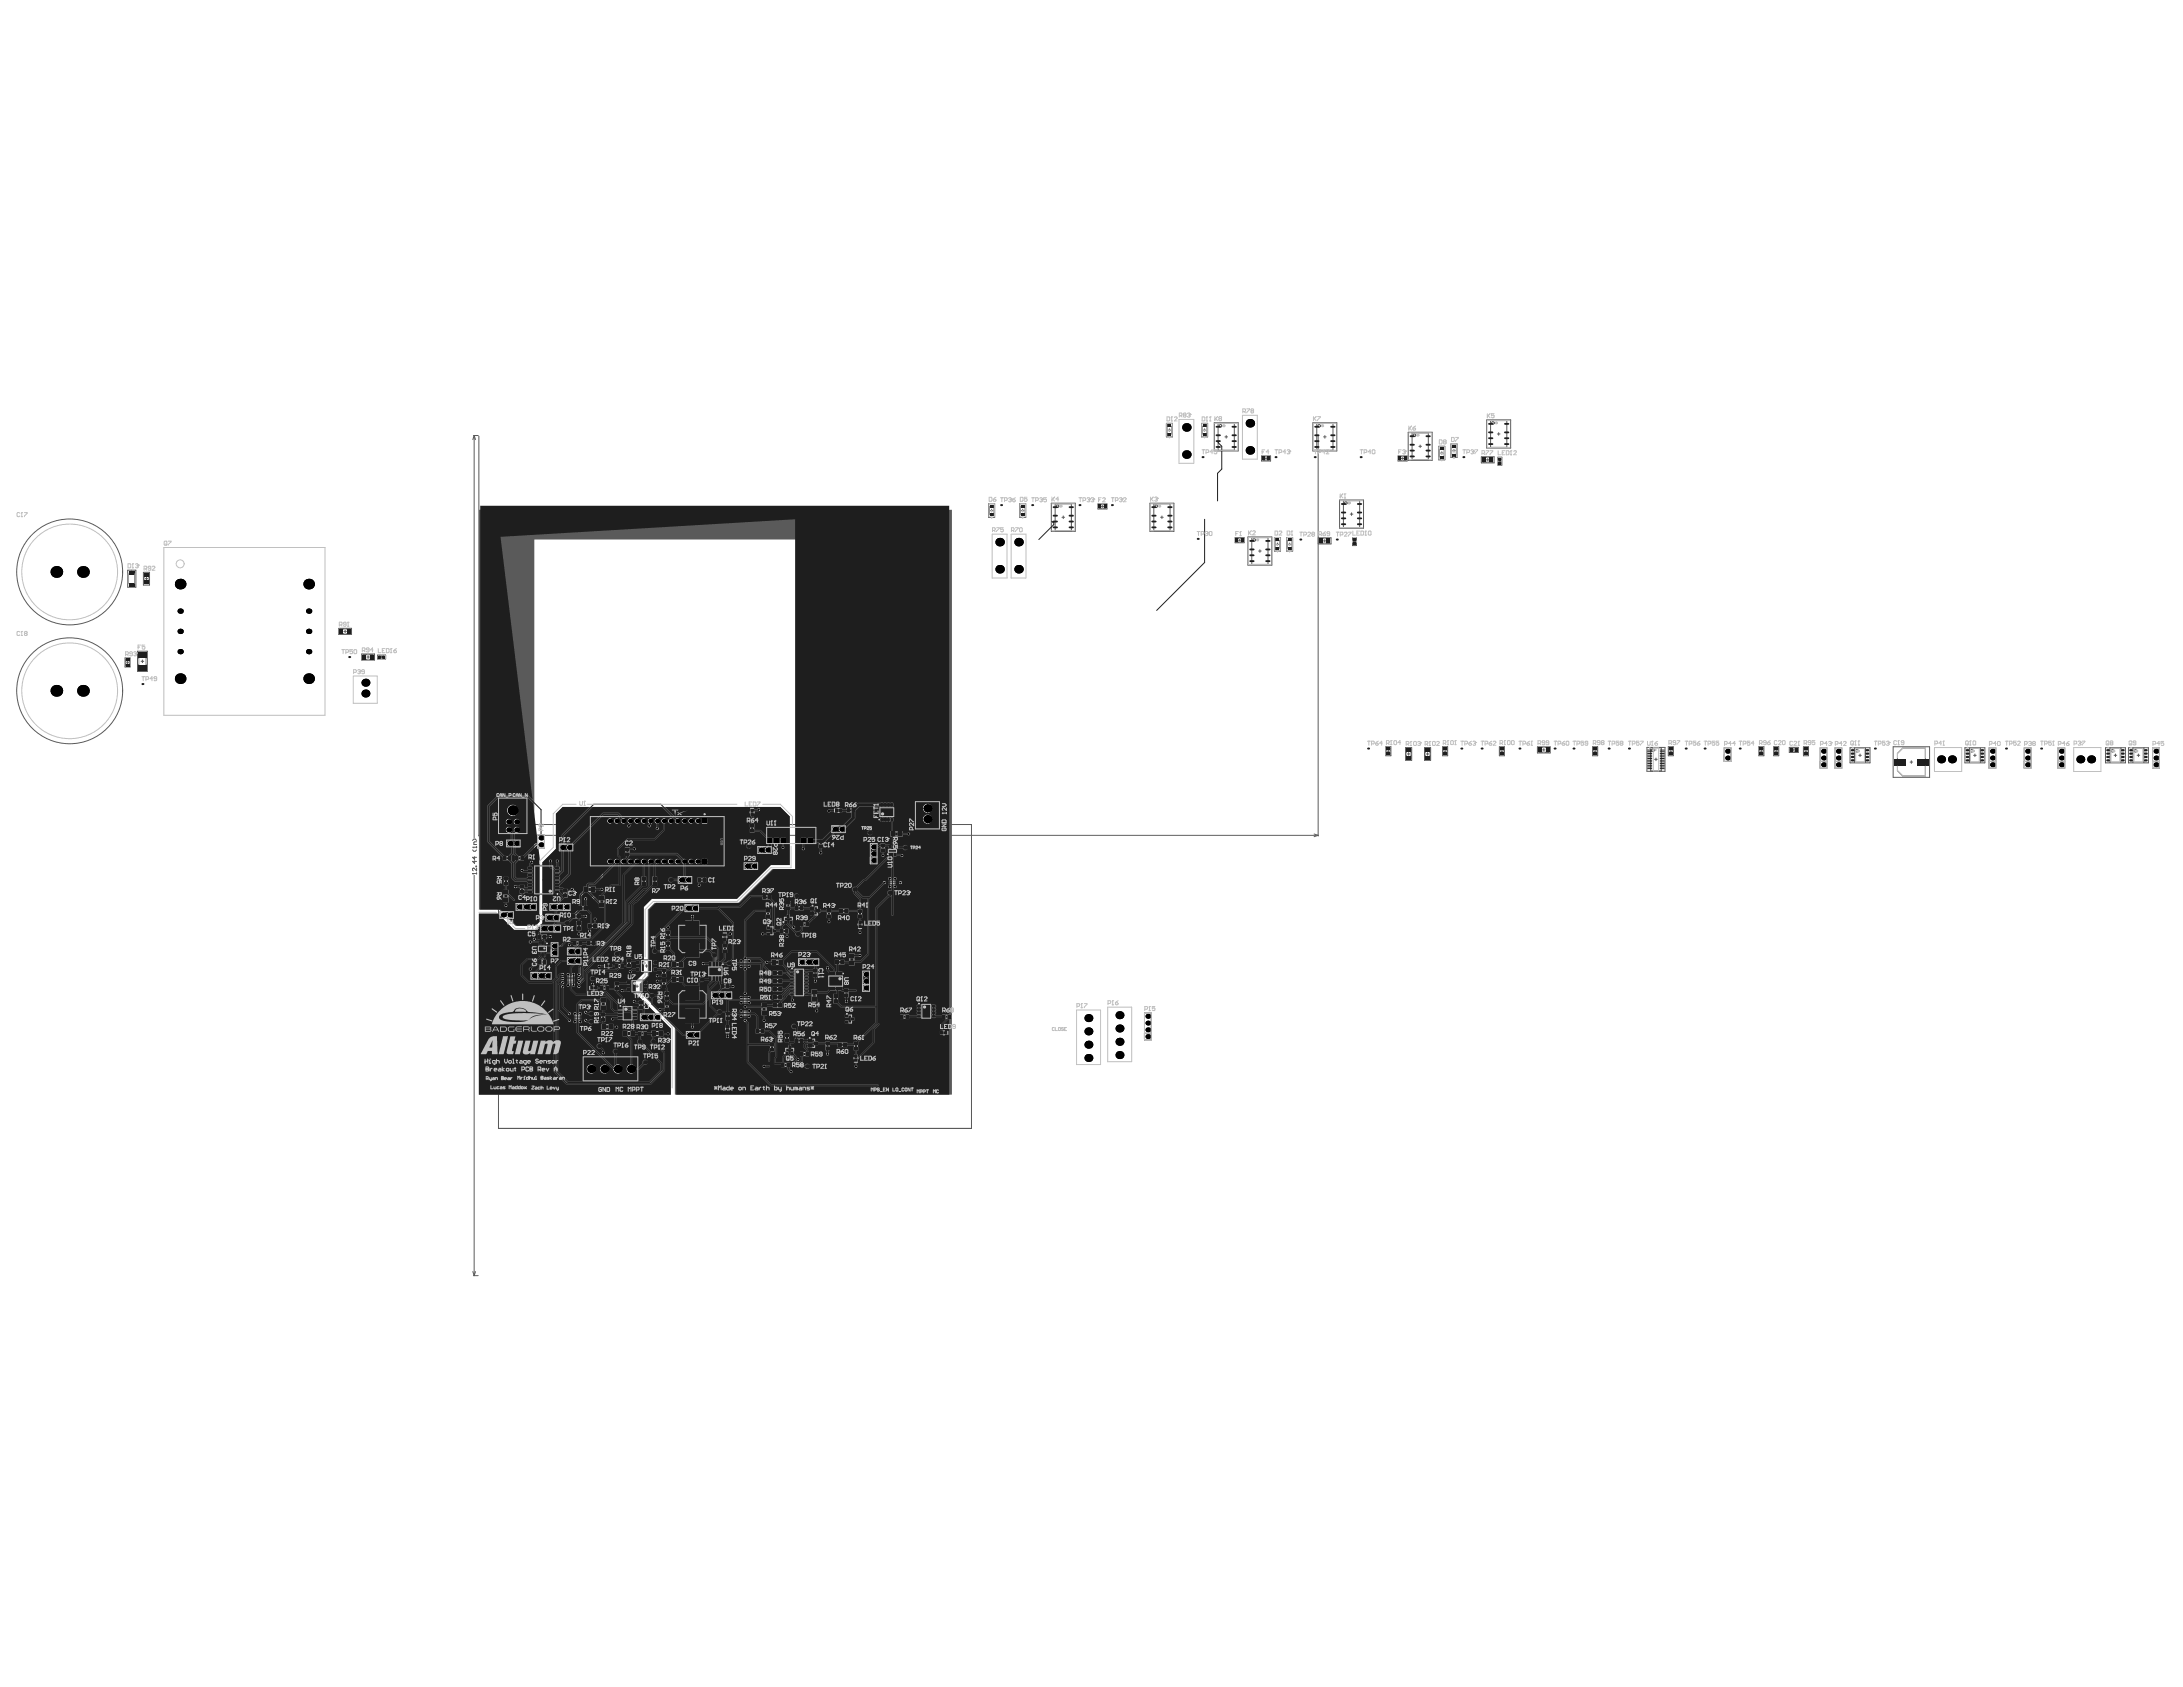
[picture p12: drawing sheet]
<svg xmlns="http://www.w3.org/2000/svg" width="279mm" height="216mm" viewBox="0 0 279 216" stroke-linecap="round" stroke-linejoin="round" font-family="sans-serif">
<g fill="none" stroke="#5a5a5a" stroke-width=".13">
<path d="M60.6 55.7h.6M60.7 55.7l.2 .6M60.7 55.7l-.2 .6M60.7 55.7v51.6M61.3 55.8v51.2M149.3 54.2h.8v1.7h-.8zM149.4 54.6h.6v.9h-.6zM149.5 55h.3M149.7 54.9v.3M153.8 54.2h.8v1.7h-.8zM153.9 54.6h.6v.9h-.6zM154 55h.3"/>
<path d="M154.2 54.9v.3M155.4 54.1h3.1v3.6h-3.1zM155.9 54.2h2.1v3.4h-2.1zM156.8 55.9h.3M156.9 55.7v.4M161.5 58.4h1.1v.6h-1.1zM161.7 58.4h.7v.5h-.7zM161.9 58.7h.3M162 58.5v.3M168 54.1h3.1v3.6h-3.1zM168.5 54.2h2.1v3.4h-2.1zM168.7 55.8v51.2"/>
<path d="M169.4 55.9h.3M169.6 55.7v.4M178.9 58.4h1.2v.6h-1.2zM179.1 58.4h.8v.5h-.8zM179.3 58.7h.4M179.5 58.5v.3M180.2 55.3h3.1v3.6h-3.1zM180.7 55.4h2.1v3.4h-2.1zM181.6 57.1h.3M181.8 57v.3M184.1 57.1h.8v1.8h-.8zM184.2 57.5h.6v1h-.6z"/>
<path d="M184.4 58h.3M184.5 57.8v.4M185.7 56.8h.8v1.7h-.8zM185.8 57.2h.6v1h-.6zM185.9 57.7h.4M186.1 57.5v.3M189.6 58.5h1.6v.7h-1.6zM189.8 58.6h1.2v.5h-1.2zM190.2 58.8h.4M190.3 53.7h3v3.6h-3zM190.4 58.7v.3M190.8 53.8h2.1v3.5h-2.1z"/>
<path d="M191.6 55.5h.4M191.7 58.5h.5v1h-.5zM191.8 55.4v.3M191.8 59h.3M191.8 58.8h.3v.5h-.3zM192 58.9v.3M16.3 73h1.1v2.2h-1.1zM16.4 73.4v1.3M17.2 73.4v1.3M18.4 73.2h.7v1.7h-.7zM18.5 73.5h.5v1.2h-.5zM18.6 74.1h.3"/>
<path d="M18.7 73.9v.3M126.5 64.5h.8v1.7h-.8zM126.6 64.9h.6v.9h-.6zM126.7 65.3h.4M126.9 65.2v.3M130.5 64.5h.8v1.7h-.8zM130.6 64.9h.6v.9h-.6zM130.7 65.3h.4M130.9 65.2v.3M134.6 64.4h3v3.6h-3zM135 64.5h2.1v3.4h-2.1zM135.9 66.2h.4"/>
<path d="M136.1 66v.4M140.5 64.5h1.2v.6h-1.2zM140.7 64.6h.8v.4h-.8zM140.9 64.8h.4M141.1 64.6v.4M147.2 64.4h3v3.6h-3zM147.7 64.5h2.1v3.4h-2.1zM148.5 66.2h.4M148.7 66v.4M158.1 68.8h1.1v.7h-1.1zM158.3 68.9h.7v.5h-.7zM158.5 69.1h.3"/>
<path d="M158.7 69v.3M159.7 68.7h3.1v3.6h-3.1zM160.2 68.8h2.1v3.4h-2.1zM161.1 70.5h.3M161.3 70.4v.3M163.1 68.8h.8v1.7h-.8zM163.2 69.2h.6v.9h-.6zM163.3 69.7h.4M163.5 69.5v.3M164.7 68.8h.8v1.7h-.8zM164.8 69.2h.6v.9h-.6zM164.9 69.7h.3"/>
<path d="M165.1 69.5v.3M168.7 68.8h1.7v.8h-1.7M168.9 68.9h1.2v.6h-1.2zM169.4 69.2h.3M169.5 69.1v.3M171.5 64h3v3.6h-3zM171.9 64.1h2.1v3.4h-2.1zM172.8 65.8h.4M173 65.6v.4M173.1 68.8h.5v1h-.5zM173.2 69.3h.3M173.2 69h.3v.6h-.3z"/>
<path d="M173.4 69.2v.2M16 84.2h.7v1.2h-.7zM16.1 84.4h.5v.8h-.5zM16.2 84.8h.3M16.3 84.6v.3M17.6 83.3h1.3v2.6h-1.3zM17.8 83.6h.9v2.1h-.9zM18.1 84.6h.3M18.2 84.5v.3M43.4 80.4h1.6v.8h-1.6zM43.6 80.5h1.2v.6h-1.2zM44 80.8h.3"/>
<path d="M44.2 80.6v.4M46.3 83.7h1.6v.8h-1.6zM46.5 83.8h1.2v.6h-1.2zM46.9 84.1h.4M47.1 83.9v.4M48.3 83.8h1.1v.5h-1.1zM48.6 84h.5v.2h-.5zM48.7 84.1h.3M48.8 84v.2M177.4 95.6h.6v1.1h-.6zM177.5 95.8h.4v.7h-.4zM177.5 96.1h.4"/>
<path d="M177.7 96v.3M179.9 95.7h.8v1.6h-.8zM180 95.9h.6v1.2h-.6zM180.1 96.5h.4M180.3 96.3v.4M182.3 95.7h.8v1.6h-.8zM182.4 95.9h.6v1.2h-.6zM182.5 96.5h.4M182.7 96.3v.4M184.6 95.6h.7v1.1h-.7zM184.7 95.8h.5v.7h-.5zM184.8 96.1h.3"/>
<path d="M185 96v.3M191.9 95.6h.6v1.1h-.6zM192 95.8h.5v.7h-.5zM192.1 96.1h.3M192.2 96v.3M196.8 95.6h1.6v.8h-1.6zM197 95.7h1.2v.6h-1.2zM197.4 96h.4M197.6 95.8v.3M203.8 95.6h.7v1.1h-.7zM203.9 95.8h.5v.7h-.5zM204 96.1h.3"/>
<path d="M204.2 96v.3M210.8 95.7h2.3v3h-2.3zM211.3 95.7h1.3v3h-1.3zM211.8 97.2h.3M211.9 97v.4M213.5 95.6h.7v1.1h-.7zM213.6 95.8h.5v.7h-.5zM213.7 96.1h.3M213.8 96v.3M220.7 95.7h.8v1.7h-.8zM225.1 95.6h.7v1.1h-.7zM225.2 95.8h.5v.7h-.5z"/>
<path d="M225.3 96.1h.3M225.4 96v.3M227 95.6h.7v1.1h-.7zM227.1 95.8h.5v.7h-.5zM227.2 96.1h.3M227.3 96v.3M229 95.6h1.2v.7h-1.2zM229.2 95.7h.8v.5h-.8zM229.4 96h.4M229.6 95.8v.3M230.8 95.6h.7v1.1h-.7zM230.9 95.8h.5v.7h-.5z"/>
<path d="M231 96.1h.3M231.1 96v.3M233 95.7h.8v2.6h-.8zM233 97.4h.8M234.9 95.7h.8v2.6h-.8zM234.9 97.4h.8M236.8 95.7h2.5v1.9h-2.5zM237.4 95.8h1.4v1.7h-1.4zM237.9 96.7h.3M238.1 96.5v.3M242.3 95.6h4.7v3.9h-4.7zM242.8 96.4l.7-.7h2.9v3.6h-2.9l-.7-.7z"/>
<path d="M244.5 97.5h.3M244.6 97.4v.3M251.5 95.7h2.5v1.9h-2.5zM252.1 95.8h1.4v1.7h-1.4zM252.6 96.7h.3M252.8 96.5v.3M254.6 95.7h.8v2.6h-.8zM254.6 97.4h.8M259.1 95.7h.8v2.6h-.8zM259.1 97.4h.8M263.4 95.7h.9v2.6h-.9zM263.4 97.4h.9"/>
<path d="M269.5 95.7h2.5v1.9h-2.5zM270.1 95.8h1.4v1.7h-1.4zM270.6 96.7h.3M270.8 96.5v.3M272.4 95.7h2.6v1.9h-2.6zM273 95.8h1.4v1.7h-1.4zM273.5 96.7h.4M273.7 96.5v.3M275.5 95.7h.9v2.6h-.9zM275.5 97.4h.9M60.5 111.8h.1M60.5 108.4h.1"/>
<path d="M60.5 107.6l.2-.2h.1l.2 .2M60.5 111.8h.5M60.5 111.8l.1 .1M60.5 108.8l.2 .1h.1l.2-.1M60.7 112v51.3M60.7 110.2v.3l-.2-.3h.5M60.7 109.6v.4l-.2-.3h.5M60.9 110.8l.1 .1zM61 108.3v.2M61 111.1v.4l-.3-.4-.2 .1 .1 .3M61 111.7v.2M61 108.4h-.3v.1"/>
<path d="M61 107.7l-.3 .1v.3h.3M61.3 106.9l.5 .2M61.3 106.9h51.2M61.8 106.7l-.5 .2M63.8 105.5h60.5v38.9h-60.5zM64 116.7h1.7v.8h-1.7zM64.3 109.5h1.2v.7h-1.2zM64.4 113.9h.7v1.6h-.7zM64.4 112.2h.7v1.2h-.7zM64.5 114.1h.6v1.2h-.6zM64.5 112.4h.5v.8h-.5zM64.6 109.6h.7v.5h-.7z"/>
<path d="M64.6 112.8h.3M64.6 114.7h.3M64.8 112.6v.4M64.8 114.5v.4M64.8 109.8h.3M64.8 107.5h1.8v.9h-1.8zM64.9 109.7v.3M65.9 109.5h1.2v.7h-1.2zM66 115.6h2.6v.9h-2.6zM66.1 109.6h.8v.5h-.8zM66.3 109.8h.4M66.5 109.7v.3"/>
<path d="M66.5 113.2h.7v1.2h-.7zM66.6 113.4h.5v.8h-.5zM66.7 113.8h.3M66.8 113.6v.4M66.9 115.6v.9M67.6 110.7h4v3.8h-4zM68.3 110.8h2.6v3.6h-2.6zM68.8 106.8h.9v1.7h-.9zM68.8 119.5h1.2v.7h-1.2zM69 119.6h.8v.5h-.8zM69.2 118.4h2.6v.9h-2.6zM69.3 119.9h.3"/>
<path d="M69.4 119.7v.3M69.4 112.6h.4M69.6 112.4v.4M69.9 117h1.7v.9h-1.7zM70.4 115.6h2.6v.9h-2.6zM70.9 118.4v.9M71.6 108h1.7v.9h-1.7zM72 113.8h.7v1.1h-.7zM72.1 115.6v.9M72.1 114h.5v.7h-.5zM72.2 114.3h.3M72.4 114.2v.3"/>
<path d="M73 116.9h1.5v.8h-1.5zM73.4 117h.7v.5h-.7zM73.6 117.3h.3M73.7 117.8h.8v1.4h-.8zM73.7 117.1v.3M73.9 118.1h.4v.7h-.4zM73.9 115.8h1.4v.9h-1.4zM73.9 118.5h.4M74.1 118.3v.4M74.3 116h.7v.5h-.7zM74.4 116.2h.4M74.6 116.1v.3"/>
<path d="M74.7 113.4h1.6v.8h-1.6zM74.9 113.5h1.2v.6h-1.2zM75.1 118.1h1.4v.8h-1.4zM75.3 113.8h.3M75.5 118.3h.7v.4h-.7zM75.5 104.4h17.3v6.5h-17.3zM75.5 113.6v.4M75.6 104.5h17.1v6.3h-17.1zM75.7 118.5h.3M75.8 118.3v.4M76.6 114.6h.8v1.6h-.8zM76.7 114.8h.6v1.2h-.6z"/>
<path d="M76.9 115.4h.3M77 115.2v.3M80 108.4h.6v1.2h-.6zM80.1 108.6h.4v.8h-.4zM80.1 109h.4M80.3 108.8v.4M82 112.1h.8v1.4h-.8zM82.2 112.4h.4v.7h-.4zM82.2 112.8h.4M82.4 112.6v.4M83.4 112.1h.8v1.4h-.8zM83.5 112.4h.5v.7h-.5z"/>
<path d="M83.6 112.8h.3M83.8 112.6v.4M85.2 119.1h.6v1.1h-.6zM85.3 119.3h.4v.7h-.4zM85.3 119.6h.4M85.5 119.5v.3M86.5 117.6h4.2v5.2h-4.2zM86.8 112.2h1.7v.8h-1.7zM86.9 118.4h3.5v3.1l-.5 .4h-2.6l-.4-.4zM87.7 115.8h1.7v.9h-1.7zM88.6 120v.3M89.3 112.3h1.1v.6h-1.1z"/>
<path d="M89.5 112.4h.7v.4h-.7zM89.7 112.6h.3M89.8 112.4v.4M92.5 119.4h.5v1h-.5zM92.6 119.9h.3M92.6 119.6h.3v.6h-.3zM92.8 119.8v.2M95.2 110.4h1.8v.9h-1.8zM96 105.4h.6v1.2h-.6zM96 103.5h.5v1h-.5zM96 105.6h.5v.8h-.5zM96.1 106h.3"/>
<path d="M96.1 103.7h.3v.5h-.3zM96.1 104h.3M96.3 103.8v.3M96.3 105.8v.4M97 108.4h1.7v.8h-1.7zM97.6 114.5h1.1v.7h-1.1zM97.8 114.6h.7v.5h-.7zM98 114.9h.3M98 116.3h.6v1.2h-.6zM98.1 116.5h.4v.8h-.4zM98.1 114.7v.3M98.1 116.9h.4"/>
<path d="M98.1 118.6h1.2v1.1h-1.2zM98.3 116.7v.4M98.5 118.6h.4v1h-.4zM98.5 119.1h.4M98.7 119v.3M99.8 118.8h1.2v.7h-1.2zM100 118.9h.8v.5h-.8zM100.2 119.2h.4M100.3 117.1h1.2v1.1h-1.2zM100.4 119v.3M100.4 117.4h1v.5h-1zM100.6 115.3h.6v1.2h-.6z"/>
<path d="M100.7 115.5h.4v.8h-.4zM100.7 115.9h.4M100.7 117.6h.4M100.9 115.7v.4M100.9 117.5v.3M101.7 115.9h1.2v.7h-1.2zM101.9 116h.8v.5h-.8zM102.1 116.2h.4M102.3 116.1v.3M102.4 118h1.2v.6h-1.2zM102.6 118.1h.8v.4h-.8zM102.8 118.3h.3"/>
<path d="M103 118.1v.4M103.7 116h1.3v1.1h-1.3zM104.1 116h.5v1.1h-.5zM104.2 116.6h.3M104.4 116.4v.3M104.7 107.4h.7v1.1h-.7zM104.8 107.6h.5v.7h-.5zM104.9 108h.3M105.1 107.8v.3M105.8 116.3h.6v1.2h-.6zM105.9 116.6h.4v.7h-.4zM105.9 116.9h.4"/>
<path d="M106.1 116.8v.3M106.5 105.7h1.7v.9h-1.7zM106.8 103.5h1v.5h-1zM107.1 103.6h.5v.3h-.5zM107.2 103.7h.3M107.3 116.2h1.4v.8h-1.4zM107.3 103.6v.3M107.6 116.4h.8v.4h-.8zM107.8 116.6h.4M108 116.4v.4M108.3 103.4h1.2v.6h-1.2zM108.5 103.5h.8v.4h-.8z"/>
<path d="M108.7 103.7h.4M108.9 103.5v.4M109.7 116.4h.7v1.1h-.7zM109.8 117.8h.5v1h-.5zM109.8 116.6h.5v.7h-.5zM109.9 116.9h.3M109.9 118.3h.3M109.9 118h.3v.6h-.3zM110.1 116.8v.3M110.1 118.2v.2M111.4 109.7h.9M111.4 108h.9v2.6h-.9z"/>
<path d="M112.5 102.7h2v2.5h-2zM112.6 107.2h.2M112.6 103.2h1.8v1.4h-1.8zM112.7 107.9h.6v1.2h-.6zM112.7 106.7h.1M112.7 106.7v.5M112.7 106.7l-.1 .1M112.8 108.1h.4v.8h-.4zM112.8 108.5h.4M113 108.3v.4M113 106.8l.1-.1 .3 .1-.4 .4h.4M113.3 103.9h.4"/>
<path d="M113.5 103.8v.3M113.5 108.1h1.3v1.6h-1.3zM113.6 107.1l.1 .1zM113.7 108.6h1v.6h-1zM113.9 106.3h1.7v.8h-1.7zM114.1 108.9h.3M114.1 106.4h1.2v.6h-1.2zM114.2 108.7v.4M114.3 107h-.3l.3-.3v.5M114.5 106.8l.1-.1 .3 .1-.4 .4h.4M114.6 106.7h.3M114.7 106.6v.3"/>
<path d="M115.7 106.7l-.1 .2v.1l.1 .2M116 107.2h.2M116 106.9h.1v.3M116.1 106.7h.1M116.4 107.2v-.3l.4 .1v.2M116.9 106.7l.2 .2v.1l-.2 .2M117.2 106.9h51.5M168.2 106.7l.5 .2M168.7 106.9l-.5 .2M68 124.4h2.5v.9h-2.5zM68.8 124.4v.9M68.8 122.8h1.2v.7h-1.2z"/>
<path d="M68.9 120.5h1.1v1.9h-1.1zM68.9 120.9h1.1v1.1h-1.1zM69 122.9h.8v.5h-.8zM69.3 123.2h.3M69.3 121.4h.3M69.4 121.3v.3M69.4 123v.3M70.5 120.6h.9v1.8h-.9zM72.6 122.5h1.8v.9h-1.8zM72.6 121.3h1.8v.9h-1.8zM73.3 120.4h1.2v.7h-1.2zM73.5 120.5h.8v.5h-.8z"/>
<path d="M73.7 120.7h.4M73.9 120.6v.3M75.1 120.4h1.1v.7h-1.1zM75.3 120.5h.7v.5h-.7zM75.5 120.7h.3M75.5 126.2h1v.5h-1zM75.6 120.6v.3M75.7 126.3h.6v.3h-.6zM75.9 126.4h.2M76 126.3v.3M76.8 126.1h1.2v.6h-1.2zM76.8 127.6h.8v1.7h-.8z"/>
<path d="M76.9 129.6h.6v1.2h-.6zM76.9 131h1.6v.8h-1.6zM76.9 127.9h.6v1.2h-.6zM77 129.8h.4v.8h-.4zM77 126.2h.8v.4h-.8zM77 130.2h.4M77 128.5h.4M77.1 131.1h1.2v.6h-1.2zM77.2 128.3v.3M77.2 130v.4M77.2 126.4h.3M77.4 126.2v.4"/>
<path d="M77.4 123.4h1v.5h-1zM77.6 131.4h.3M77.6 123.5h.6v.3h-.6zM77.7 131.2v.4M77.8 123.6h.2M77.9 123.5v.3M78.6 125.6h.7v1.2h-.7zM78.7 123.3h1.2v.6h-1.2zM78.7 125.8h.5v.8h-.5zM78.8 126.2h.3M78.9 123.4h.8v.5h-.8zM78.9 126v.4"/>
<path d="M79.1 128.7h2.5v1.9h-2.5zM79.1 123.6h.4M79.3 123.5v.3M79.6 128.8h1.4v1.7h-1.4zM79.7 131.9h1.6v.8h-1.6zM79.9 132h1.2v.6h-1.2zM80.1 125.4h2.9v1.6h-2.9zM80.1 129.7h.4M80.2 122.7h.6v1.2h-.6zM80.3 122.9h.4v.8h-.4zM80.3 129.5v.3M80.3 132.3h.4"/>
<path d="M80.3 123.3h.4M80.5 123.1v.3M80.5 132.1v.3M80.7 125.5h1.6v1.4h-1.6zM81.3 122.8h2.9v1.6h-2.9zM81.4 126.2h.3M81.5 126v.4M81.6 131.9h1.2v.7h-1.2zM81.7 128.1h.7v1.1h-.7zM81.8 128.3h.5v.7h-.5zM81.8 132h.8v.5h-.8zM81.9 128.6h.3"/>
<path d="M82 122.9h1.5v1.4h-1.5zM82 129.8h2.6v.8h-2.6zM82 128.5v.3M82.1 132.3h.3M82.2 132.1v.3M82.6 123.6h.3M82.7 123.5v.3M83.3 131.9h1.6v.8h-1.6zM83.5 132h1.2v.6h-1.2zM83.7 129.8v.8M84 132.3h.3M84.1 132.1v.3"/>
<path d="M84.7 123.9h.6v1.2h-.6zM84.7 125.3h.6v1.2h-.6zM84.8 124.1h.4v.8h-.4zM84.8 125.5h.4v.7h-.4zM84.8 125.9h.4M84.8 124.5h.4M85 124.3v.4M85 125.7v.3M85 128.2h.7v1.2h-.7zM85 126.8h.7v1.2h-.7zM85.1 127.1h.5v.7h-.5zM85.1 128.4h.5v.8h-.5z"/>
<path d="M85.2 128.8h.3M85.2 127.4h.3M85.2 120.5h.6v1.1h-.6zM85.3 120.7h.4v.7h-.4zM85.3 127.3v.3M85.3 128.6v.4M85.3 121h.4M85.5 120.9v.3M85.9 125h1.6v.7h-1.6zM85.9 123.1h1.6v.7h-1.6zM86.1 123.2h1.2v.6h-1.2zM86.1 125.1h1.2v.6h-1.2z"/>
<path d="M86.5 126h4.2v5.1h-4.2zM86.5 125.4h.4M86.5 123.5h.4M86.7 123.3v.3M86.7 125.2v.3M86.9 127.2l.4-.4h2.6l.5 .4v3.1h-3.5zM87.8 132h1.8v.9h-1.8zM88.5 128.5h.3M88.5 120.2h.3M88.6 128.4v.3M90.6 123.1h1.9v2.5h-1.9zM90.7 123.6h1.7v1.4h-1.7z"/>
<path d="M91.1 126.9h2.6v.9h-2.6zM91.4 124.3h.3M91.6 124.1v.4M92.2 125.9h1.2v.6h-1.2zM92.4 126h.7v.4h-.7zM92.5 120.8h.6v1.2h-.6zM92.5 121h.5v.8h-.5zM92.6 121.4h.3M92.6 126.2h.3M92.8 121.2v.3M92.8 126v.4M92.8 126.9v.9"/>
<path d="M92.8 129.4h.6v1.2h-.6zM92.9 131.2h.5v1h-.5zM92.9 129.6h.4v.8h-.4zM92.9 130h.4M93 131.4h.3v.5h-.3zM93 131.7h.3M93.1 129.9v.3M93.1 131.5v.3M96.7 131.6h1.1v.7h-1.1zM96.9 131.7h.7v.5h-.7zM97.1 132h.3M97.3 131.8v.3"/>
<path d="M97.4 128.3h.8v1.7h-.8zM97.5 128.5h.6v1.3h-.6zM97.6 129.2h.4M97.8 129v.3M98.5 133.5h.6v1.1h-.6zM98.6 133.7h.5v.7h-.5zM98.7 134h.3M98.7 122.8h1.6v.7h-1.6zM98.8 126.2h1.4v.8h-1.4zM98.8 124.1h1.4v.9h-1.4zM98.8 125.1h1.4v.9h-1.4zM98.8 127.2h1.4v.9h-1.4z"/>
<path d="M98.8 128.2h1.4v.9h-1.4zM98.8 133.9v.3M98.9 122.8h1.2v.6h-1.2zM99.2 124.3h.7v.5h-.7zM99.2 125.3h.7v.5h-.7zM99.2 126.4h.7v.4h-.7zM99.2 127.4h.7v.5h-.7zM99.2 128.4h.7v.5h-.7zM99.3 123.1h.3M99.3 125.6h.4M99.3 126.6h.4M99.3 127.6h.4"/>
<path d="M99.3 128.7h.4M99.3 124.5h.4M99.5 123v.3M99.5 124.4v.3M99.5 125.4v.3M99.5 126.4v.4M99.5 127.5v.3M99.5 128.5v.3M100 136h1.1v.6h-1.1zM100.2 136.1h.7v.4h-.7zM100.4 136.3h.3M100.4 132.2h.6v1.2h-.6z"/>
<path d="M100.5 132.4h.5v.8h-.5zM100.5 133.8h1.1v1.2h-1.1zM100.6 136.1v.3M100.6 132.8h.3M100.6 134.2h1v.4h-1zM100.7 132.6v.4M100.9 134.4h.3M101 123.9h2.5v3.6h-2.5zM101.1 134.2v.4M101.6 124h1.4v3.4h-1.4zM101.7 132.8h1.2v.7h-1.2zM101.9 132.9h.8v.5h-.8z"/>
<path d="M102.1 133.2h.4M102.1 125.7h.4M102.2 122.7h2.6v.9h-2.6zM102.3 133v.3M102.3 125.6v.3M102.4 134.6h1.1v.6h-1.1zM102.6 134.7h.7v.4h-.7zM102.8 134.9h.3M103 134.7v.4M103.1 122.7v.9M103.4 133h1.3v1.1h-1.3zM103.8 133h.5v1h-.5z"/>
<path d="M103.8 126.6h.8v1.6h-.8zM103.8 133.5h.4M103.9 126.8h.6v1.2h-.6zM104 133.3v.4M104 127.4h.4M104 123.9h.7v1.2h-.7zM104.1 124.2h.5v.7h-.5zM104.2 124.5h.3M104.2 127.2v.4M104.4 124.4v.3M105.6 133.3h.6v1.1h-.6zM105.7 133.5h.4v.7h-.4z"/>
<path d="M105.7 133.9h.4M105.9 133.7v.3M106 124.3h1.9v2.6h-1.9zM106.1 124.8h1.7v1.5h-1.7zM106.5 127.1h.9v1.4h-.9zM106.7 127.5h.5v.7h-.5zM106.8 122.7h1.4v.9h-1.4zM106.8 125.6h.3M106.8 127.8h.3M107 125.4v.3M107 127.6v.4M107.1 133.3h1.4v.8h-1.4z"/>
<path d="M107.1 122.9h.7v.5h-.7zM107.3 123.1h.3M107.5 133.5h.7v.4h-.7zM107.5 123v.3M107.7 133.7h.3M107.8 133.5v.4M108 126.5h.7v1.2h-.7zM108.1 126.7h.5v.8h-.5zM108.2 127.1h.3M108.2 129.9h1.1v1.1h-1.1zM108.3 126.9v.4M108.5 129.9h.5v1h-.5z"/>
<path d="M108.6 130.4h.3M108.6 122h.8v1.6h-.8zM108.7 122.2h.6v1.2h-.6zM108.8 130.2v.4M108.9 122.8h.3M109 122.6v.4M109.2 133.3h.7v1.1h-.7zM109.3 134.9h.5v1h-.5zM109.3 133.5h.5v.7h-.5zM109.4 133.9h.3M109.4 135.2h.3v.5h-.3zM109.4 135.4h.3"/>
<path d="M109.6 133.7v.3M109.6 135.3v.3M110.4 124.3h.9v2.6h-.9zM110.4 126h.9M115.2 129.8h1.2v.6h-1.2zM115.4 129.9h.8v.4h-.8zM115.6 130.1h.4M115.8 129.9v.4M117.3 128.4h2.5v2h-2.5zM117.9 128.5h1.4v1.8h-1.4zM118.4 129.4h.3M118.6 129.2v.4"/>
<path d="M120.3 131.9h1v.5h-1zM120.5 132h.6v.3h-.6zM120.6 129.8h1.1v.6h-1.1zM120.7 132.2h.2M120.8 129.9h.7v.4h-.7zM120.8 132v.3M121 130.1h.3M121.2 129.9v.4M146.5 129.6h.8v3.5h-.8zM146.5 132.2h.8M60.5 162.7l.2 .6M60.6 163.3h.6"/>
<path d="M60.9 162.7l-.2 .6"/>
<circle cx="156.2" cy="54.5" r=".17"/>
<circle cx="168.8" cy="54.5" r=".17"/>
<circle cx="181" cy="55.7" r=".17"/>
<circle cx="191.1" cy="54.1" r=".17"/>
<circle cx="8.9" cy="73.2" r="6.8"/>
<circle cx="135.4" cy="64.8" r=".17"/>
<circle cx="148" cy="64.8" r=".17"/>
<circle cx="160.5" cy="69.1" r=".17"/>
<circle cx="172.3" cy="64.4" r=".17"/>
<circle cx="8.9" cy="88.4" r="6.8"/>
<circle cx="211.6" cy="96" r=".17"/>
<circle cx="237.7" cy="96.1" r=".17"/>
<circle cx="252.4" cy="96.1" r=".17"/>
<circle cx="270.4" cy="96.1" r=".17"/>
<circle cx="273.3" cy="96.1" r=".17"/>
<circle cx="70.6" cy="114.1" r=".17"/>
<circle cx="112.9" cy="104.3" r=".17"/>
<circle cx="69.6" cy="121.2" r=".17"/>
<circle cx="79.9" cy="129.1" r=".17"/>
<circle cx="81.1" cy="125.8" r=".17"/>
<circle cx="82.3" cy="123.2" r=".17"/>
<circle cx="92.1" cy="123.9" r=".17"/>
<circle cx="101.9" cy="124.3" r=".17"/>
<circle cx="107.5" cy="125.1" r=".17"/>
<circle cx="118.2" cy="128.8" r=".17"/>
</g>
<g fill="#5a5a5a">
<path d="M61.3 65.2h60.5v74.9h-35.4v-8.6l-4.5-4.5v-1.1l1-1v-8.5l.9-.9h10.7l4.3-4.3h3.5v-42.2h-33.9v46.7a.43 .43 0 0 0-.6 .4 .43 .43 0 0 0 .6 .4v2h-2.4l-1.2-1.2v-.2h-.4v-.4l-.2 .1-.3-.4h-2.6zM106.1 103.6v.1h.2zM105.9 103.7h.1v-.1zM106.1 103.8v.2l.2-.2zM105.9 103.8l.1 .2v-.2zM118.1 103.4a.6 .6 0 0 0 1.2 0 .6 .6 0 0 0-1.2 0zM64.9 103.7a.75 .75 0 0 0 1.5 0 .75 .75 0 0 0-1.5 0zM118.8 104.2v.6h.5a.59 .59 0 0 0-.5-.6zM118.3 104.4l-.2 .4h.6v-.6zM118.8 104.9v.5a.59 .59 0 0 0 .5-.5zM118.1 104.9a.59 .59 0 0 0 .6 .5v-.5zM65.7 105.2a.4 .4 0 0 0 .8 0 .4 .4 0 0 0-.8 0zM64.7 105.2a.4 .4 0 0 0 .8 0 .4 .4 0 0 0-.8 0zM107.4 106.1a.4 .4 0 0 0 .7 0 .4 .4 0 0 0-.7 0zM106.5 106.1a.4 .4 0 0 0 .8 0 .4 .4 0 0 0-.8 0zM65.7 106.2a.4 .4 0 0 0 .8 0 .4 .4 0 0 0-.8 0zM64.7 106.2a.4 .4 0 0 0 .8 0 .4 .4 0 0 0-.8 0zM116.3 106.5v.2h.2zM116.1 106.6v.1h.2v-.2zM116.3 106.8v.1l.2-.1zM116.1 106.8l.2 .1v-.1zM102.9 107.2v.3h.3v-.3zM102.5 107.2v.3h.3v-.3zM103.4 107.2v.7h.7v-.7zM102.9 107.6v.3h.3v-.3zM102.5 107.6v.3h.3v-.3zM65.7 107.9a.4 .4 0 0 0 .8 0 .4 .4 0 0 0-.8 0zM64.9 107.9a.4 .4 0 0 0 .8 0 .4 .4 0 0 0-.8 0zM102.8 108.4v.2h.2zM102.6 108.5v.1h.2v-.2zM111.4 108.4a.4 .4 0 0 0 .8 0 .4 .4 0 0 0-.8 0zM102.8 108.7v.1l.2-.1zM102.6 108.7l.2 .1v-.1zM105.1 109v.1h.1zM104.9 109v.1h.1v-.1zM105.1 109.2v.1l.1-.1zM104.9 109.2l.1 .1v-.1zM115.5 109.3v.2h.1zM115.3 109.4l-.1 .1h.2v-.2zM113.1 109.3v.2h.1zM112.8 109.4v.1h.2v-.2zM111.4 109.3a.4 .4 0 0 0 .8 0 .4 .4 0 0 0-.8 0zM115.5 109.5v.2l.1-.2zM115.2 109.5l.2 .2v-.2zM113.1 109.5v.2l.1-.2zM112.8 109.5l.2 .2v-.2zM68.1 110.2v.1h.1zM67.9 110.3h-.1h.2v-.1zM111.4 110.1a.4 .4 0 0 0 .8 0 .4 .4 0 0 0-.8 0zM68.1 110.4v.2l.1-.2zM67.8 110.4l.2 .2v-.2zM66.9 111.2v.2h.1zM66.7 111.3l-.1 .1h.2v-.2zM66.9 111.4v.2l.1-.2zM66.6 111.4l.2 .2v-.2zM114.6 112.2v.2h.2zM114.4 112.3v.1h.1v-.2zM113.9 112.2v.2h.2zM113.7 112.3v.1h.1v-.2zM114.6 112.5v.1l.2-.1zM114.4 112.5l.1 .1v-.1zM113.9 112.5v.1l.2-.1zM113.7 112.5l.1 .1v-.1zM113 112.8a.2 .2 0 0 0 .1 .3 .2 .2 0 0 0 .2 0h1.8a.2 .2 0 0 0 .3 0 .2 .2 0 0 0 0-.3 .2 .2 0 0 0-.3 0h-2zM114.6 113.3v.1h.2zM114.4 113.4h.1v-.1zM113.9 113.3v.1h.2zM113.7 113.4h.1v-.1zM66 113.3v.1h.2zM65.8 113.4h.1v-.1zM114.6 113.5v.2l.2-.2zM114.4 113.5l.1 .2v-.2zM113.9 113.5v.2l.2-.2zM113.7 113.5l.1 .2v-.2zM66 113.5v.2l.2-.2zM65.8 113.5l.1 .2v-.2zM64.8 115.7v.2h.1zM64.6 115.8v.1h.1v-.2zM64.8 115.9v.2l.1-.2zM64.6 115.9l.1 .2v-.2zM67 116.1a.4 .4 0 0 0 .7 0 .4 .4 0 0 0-.7 0zM66.1 116.1a.4 .4 0 0 0 .8 0 .4 .4 0 0 0-.8 0zM88.6 116.2a.4 .4 0 0 0 .8 0 .4 .4 0 0 0-.8 0zM87.7 116.2a.4 .4 0 0 0 .8 0 .4 .4 0 0 0-.8 0zM64.4 116.7v.4h.4l-.1-.2zM88.7 117.1v.1h.1zM88.5 117.1l-.1 .1h.2v-.1zM88.7 117.3v.2l.1-.2zM88.4 117.3l.2 .2v-.2zM64.9 117.1a.4 .4 0 0 0 .8 0 .4 .4 0 0 0-.8 0zM106.1 117.8v.1h.2zM105.9 117.9h.1v-.1zM106.1 118v.2l.2-.2zM105.9 118l.1 .2v-.2zM101.6 118.5v.1h.2zM101.4 118.5v.1h.2v-.1zM85.6 118.5v.1h.1zM85.4 118.5l-.1 .1h.2v-.1zM101.6 118.7v.2l.2-.2zM101.4 118.7l.2 .2v-.2zM85.6 118.7v.2l.1-.2zM85.3 118.7l.2 .2v-.2zM110.1 119.2v.1h.2zM109.9 119.2v.1h.1v-.1zM97.7 119.3v.2h.1zM97.5 119.4l-.1 .1h.2v-.2zM93.5 119.3v.2h.2zM93.3 119.4v.1h.1v-.2zM110.1 119.4v.1l.2-.1zM109.9 119.4l.1 .1v-.1zM97.7 119.6v.1l.1-.1zM97.4 119.6l.2 .1v-.1zM93.5 119.6v.1l.2-.1zM93.3 119.6l.1 .1v-.1zM100.8 119.7v.1h.1zM100.6 119.8h-.1h.2v-.1zM100.8 119.9v.2l.1-.2zM100.5 119.9l.2 .2v-.2zM110.1 122.1v.1h.2zM109.9 122.2h.1v-.1zM110.1 122.3v.2l.2-.2zM109.9 122.3l.1 .2v-.2zM95.9 122.8v.1h.2zM95.7 122.9h.1v-.1zM94.9 122.8v.1h.1zM94.7 122.9h.1v-.1zM98.2 123v.1h.1zM98 123l-.1 .1h.2v-.1zM95.9 123v.2l.2-.2zM95.7 123l.1 .2v-.2zM94.9 123v.2l.1-.2zM94.7 123l.1 .2v-.2zM90 123.1v.2h.2zM89.9 123.2l-.1 .1h.2v-.2zM98.2 123.2v.1l.1-.1zM97.9 123.2l.2 .1v-.1zM90 123.4v.1l.2-.1zM89.8 123.4l.2 .1v-.1zM104 123.1a.4 .4 0 0 0 .8 0 .4 .4 0 0 0-.8 0zM103.1 123.1a.4 .4 0 0 0 .8 0 .4 .4 0 0 0-.8 0zM102.2 123.1a.4 .4 0 0 0 .8 0 .4 .4 0 0 0-.8 0zM95.9 123.5v.1h.2zM95.8 123.5l-.1 .1h.1v-.1zM94.9 123.5v.1h.1zM94.7 123.6h.1v-.1zM106 123.7v.1h.1zM105.8 123.7l-.1 .1h.2v-.1zM95.9 123.7v.2l.2-.2zM95.7 123.7l.1 .2v-.2zM94.9 123.7v.2l.1-.2zM94.7 123.7l.1 .2v-.2zM106 123.9v.1l.1-.1zM105.7 123.9l.2 .1v-.1zM95.2 122.5v1.4a.2 .2 0 0 0 0 .3 .2 .2 0 0 0 .3 0 .2 .2 0 0 0 0-.3v-1.1a.2 .2 0 0 0 0-.3 .2 .2 0 0 0-.3 0zM84.2 124.7v.1h.1zM84 124.7l-.1 .1h.2v-.1zM84.2 124.9v.2l.1-.2zM83.9 124.9l.2 .2v-.2zM110.5 124.7a.4 .4 0 0 0 .7 0 .4 .4 0 0 0-.7 0zM104.4 125.4v.1h.2zM104.2 125.5h.1v-.1zM84.2 125.4v.1h.1zM84 125.5h-.1h.2v-.1zM104.4 125.6v.2l.2-.2zM104.2 125.6l.1 .2v-.2zM84.2 125.6v.2l.1-.2zM83.9 125.6l.2 .2v-.2zM110.5 125.6a.4 .4 0 0 0 .7 0 .4 .4 0 0 0-.7 0zM93.9 126.1v.1h.1zM93.6 126.2h.2v-.1zM93.9 126.3v.2l.1-.2zM93.6 126.3l.2 .2v-.2zM110.5 126.4a.4 .4 0 0 0 .7 0 .4 .4 0 0 0-.7 0zM95.9 127.5v.1h.2zM95.7 127.5v.1h.1v-.1zM94.9 127.5v.1h.1zM94.7 127.5v.1h.1v-.1zM92.8 127.4a.4 .4 0 0 0 .8 0 .4 .4 0 0 0-.8 0zM92 127.4a.4 .4 0 0 0 .8 0 .4 .4 0 0 0-.8 0zM91.1 127.4a.4 .4 0 0 0 .8 0 .4 .4 0 0 0-.8 0zM95.9 127.7v.1l.2-.1zM95.7 127.7l.1 .1v-.1zM94.9 127.7v.1l.1-.1zM94.7 127.7l.1 .1v-.1zM101.5 127.8v.2h.1zM101.3 127.9l-.1 .1h.2v-.2zM108.4 128v.1h.1zM108.2 128.1h-.1h.2v-.1zM101.5 128v.2l.1-.2zM101.2 128l.2 .2v-.2zM95.9 128.1v.2h.2zM95.7 128.2v.1h.1v-.2zM94.9 128.1v.2h.1zM94.7 128.2v.1h.1v-.2zM108.4 128.2v.2l.1-.2zM108.1 128.2l.2 .2v-.2zM95.9 128.4v.1l.2-.1zM95.7 128.4l.1 .1v-.1zM94.9 128.4v.1l.1-.1zM94.7 128.4l.1 .1v-.1zM84.5 129v.2h.2zM84.3 129.1v.1h.1v-.2zM104.6 129.2v.1h.1zM104.4 129.3h-.1h.2v-.1zM95.9 129.2v.1h.2zM95.7 129.3h.1v-.1zM94.9 129.2v.1h.1zM94.7 129.3h.1v-.1zM84.5 129.2v.2l.2-.2zM84.3 129.2l.1 .2v-.2zM104.6 129.4v.2l.1-.2zM104.3 129.4l.2 .2v-.2zM95.9 129.4v.2l.2-.2zM95.7 129.4l.1 .2v-.2zM94.9 129.4v.2l.1-.2zM94.7 129.4l.1 .2v-.2zM95.9 129.9v.1h.2zM95.7 130h.1v-.1zM94.9 129.9v.1h.1zM94.7 130h.1v-.1zM95.9 130.1v.2l.2-.2zM95.7 130.1l.1 .2v-.2zM94.9 130.1v.2l.1-.2zM94.7 130.1l.1 .2v-.2zM97.8 130.4v.1h.2zM97.6 130.5h.1v-.1zM97.8 130.6v.2l.2-.2zM97.6 130.6l.1 .2v-.2zM95.2 127v3.4a.2 .2 0 0 0 0 .3 .2 .2 0 0 0 .3 0 .2 .2 0 0 0 0-.3v-3.1a.2 .2 0 0 0 0-.3 .2 .2 0 0 0-.3 0zM88.7 131.3v.1h.1zM88.5 131.3l-.1 .1h.2v-.1zM88.7 131.5v.1l.1-.1zM88.4 131.5l.2 .1v-.1zM93.2 132.5v.1h.1zM93 132.6h-.1h.2v-.1zM88.7 132.4a.4 .4 0 0 0 .8 0 .4 .4 0 0 0-.8 0zM87.9 132.4a.4 .4 0 0 0 .8 0 .4 .4 0 0 0-.8 0zM93.2 132.7v.2l.1-.2zM92.9 132.7l.2 .2v-.2zM106 134.7v.2h.1zM105.8 134.8l-.1 .1h.2v-.2zM106 135v.1l.1-.1zM105.7 135l.2 .1v-.1zM102.2 135.4v.2h.1zM101.9 135.5v.1h.2v-.2zM102.2 135.6v.2l.1-.2zM101.9 135.6l.2 .2v-.2zM109.6 136.3v.1h.1zM109.4 136.4h.1v-.1zM97.8 136.3v.1h.2zM97.6 136.4h.1v-.1zM109.6 136.5v.2l.1-.2zM109.4 136.5l.1 .2v-.2zM97.8 136.5v.2l.2-.2zM97.6 136.5l.1 .2v-.2zM101.3 137v.1h.1zM101.1 137v.1h.1v-.1zM101.3 137.2v.1l.1-.1zM101.1 137.2l.1 .1v-.1z"/>
<path d="M71.2 104.1l.8-.8h27.9l1.2 1.2v6.2h-2.4l-4.4 4.3h-10.9l-1 1.1v8.4l-1 1.1v1.5l2.6 2.7a.42 .42 0 0 0-.2 .7 .42 .42 0 0 0 .7-.2l1.4 1.3v8.5h-24.6v-23.2h2.4l2.1 2.1h2.8l.8-.9v-7.7l1.8-1.8zM97.1 103.4v.2h.2zM96.9 103.5v.1h.2v-.2zM97.1 103.7v.1l.2-.1zM96.9 103.7l.2 .1v-.1zM87.6 104.7v.3h.3l-.1-.2zM87.3 104.9l-.1 .1h.3v-.3zM89.8 104.7v.7h.7v-.7zM89 105.1a.35 .35 0 0 0 .7 0 .35 .35 0 0 0-.7 0zM88.1 105.1a.35 .35 0 0 0 .7 0 .35 .35 0 0 0-.7 0zM87.6 105.1v.3l.2-.1 .1-.2zM87.2 105.1l.1 .2 .2 .1v-.3zM86.4 105.1a.35 .35 0 0 0 .7 0 .35 .35 0 0 0-.7 0zM85.5 105.1a.35 .35 0 0 0 .7 0 .35 .35 0 0 0-.7 0zM84.6 105.1a.35 .35 0 0 0 .7 0 .35 .35 0 0 0-.7 0zM83.8 105.1a.35 .35 0 0 0 .7 0 .35 .35 0 0 0-.7 0zM82.9 105.1a.35 .35 0 0 0 .7 0 .35 .35 0 0 0-.7 0zM82 105.1a.35 .35 0 0 0 .7 0 .35 .35 0 0 0-.7 0zM81.2 105.1a.35 .35 0 0 0 .7 0 .35 .35 0 0 0-.7 0zM80.3 105.1a.35 .35 0 0 0 .7 0 .35 .35 0 0 0-.7 0zM79.4 105.1a.35 .35 0 0 0 .7 0 .35 .35 0 0 0-.7 0zM78.6 105.1a.35 .35 0 0 0 .7 0 .35 .35 0 0 0-.7 0zM77.7 105.1a.35 .35 0 0 0 .7 0 .35 .35 0 0 0-.7 0zM74.4 112.4l-.1 2.1 .5 .5a.2 .2 0 0 0 .1 .2 .2 .2 0 0 0 .3-.2 .2 .2 0 0 0-.3-.2l-.3-.3v-2l6.6-6.7h1.7a.2 .2 0 0 0 .3 0 .2 .2 0 0 0 0-.3 .2 .2 0 0 0-.3 .1h-1.8zM100.3 107.2v.3h.3v-.3zM99.9 107.2v.3h.3v-.3zM100.3 107.6v.3h.3v-.3zM99.9 107.6v.3h.3v-.3zM99 107.2v.7h.7v-.7zM98.2 107.2v.7h.7v-.7zM100.3 108.3v.1h.1zM100 108.4h.2v-.1zM81.2 108.4v.2h.2zM81.1 108.5l-.1 .1h.1v-.2zM100.3 108.5v.2l.1-.2zM100 108.5l.2 .2v-.2zM81.2 108.7v.1l.2-.1zM81 108.7l.1 .1v-.1zM72.5 108.5a.4 .4 0 0 0 .8 0 .4 .4 0 0 0-.8 0zM71.6 108.5a.4 .4 0 0 0 .8 0 .4 .4 0 0 0-.8 0zM97.9 108.8a.4 .4 0 0 0 .8 0 .4 .4 0 0 0-.8 0zM97 108.8a.4 .4 0 0 0 .8 0 .4 .4 0 0 0-.8 0zM71.4 110v.1h.1zM71.2 110l-.1 .1h.2v-.1zM70.5 110v.1h.2zM70.3 110.1h.1v-.1zM89.4 109.9v.3h.3l-.2-.2zM89 110v.2h.3v-.3zM71.4 110.2v.2l.1-.2zM71.1 110.2l.2 .2v-.2zM70.5 110.2v.2l.2-.2zM70.3 110.2l.1 .2v-.2zM89.8 109.9v.7h.7v-.7zM89.4 110.3v.3l.1-.1 .2-.2zM89 110.3v.2l.3 .1v-.3zM88.1 110.3a.35 .35 0 0 0 .7 0 .35 .35 0 0 0-.7 0zM87.2 110.3a.35 .35 0 0 0 .7 0 .35 .35 0 0 0-.7 0zM86.4 110.3a.35 .35 0 0 0 .7 0 .35 .35 0 0 0-.7 0zM85.5 110.3a.35 .35 0 0 0 .7 0 .35 .35 0 0 0-.7 0zM84.6 110.3a.35 .35 0 0 0 .7 0 .35 .35 0 0 0-.7 0zM83.8 110.3a.35 .35 0 0 0 .7 0 .35 .35 0 0 0-.7 0zM82.9 110.3a.35 .35 0 0 0 .7 0 .35 .35 0 0 0-.7 0zM82 110.3a.35 .35 0 0 0 .7 0 .35 .35 0 0 0-.7 0zM81.2 110.3a.35 .35 0 0 0 .7 0 .35 .35 0 0 0-.7 0zM80.3 110.3a.35 .35 0 0 0 .7 0 .35 .35 0 0 0-.7 0zM79.4 110.3a.35 .35 0 0 0 .7 0 .35 .35 0 0 0-.7 0zM78.6 110.3a.35 .35 0 0 0 .7 0 .35 .35 0 0 0-.7 0zM77.7 110.3a.35 .35 0 0 0 .7 0 .35 .35 0 0 0-.7 0zM96.6 110.5v.3h.3v-.2zM96.2 110.6l-.1 .2h.4v-.3zM96.6 110.9v.3h.2l.1-.3zM96.1 110.9l.1 .2 .3 .1v-.3zM95.3 110.8a.4 .4 0 0 0 .8 0 .4 .4 0 0 0-.8 0zM88.1 112.2v.4h.4l-.2-.3zM87.8 112.4l-.1 .2h.4v-.4zM88.1 112.7v.3l.2-.1 .2-.2zM87.7 112.7l.1 .2 .3 .1v-.3zM86.8 112.6a.4 .4 0 0 0 .8 0 .4 .4 0 0 0-.8 0zM89.5 113.1v.2h.2zM89.4 113.1l-.1 .2h.1v-.2zM89.5 113.3v.2l.2-.2zM89.3 113.3l.1 .2v-.2zM80.4 105.5l-.1 .2-6.8 6.9v1.2l-.2-.2v.4l.2-.1v2.7l.4 .4h.6l.3 .3-.4 .4h-.9l-1.5 1.5h-.5a.42 .42 0 0 0 .2-.6 .42 .42 0 0 0-.7 0 .42 .42 0 0 0 .2 .6h-.6a.42 .42 0 0 0 .2-.6 .42 .42 0 0 0-.7 0 .42 .42 0 0 0 .2 .6h-.5a.42 .42 0 0 0 .1-.6 .42 .42 0 0 0-.6 0 .42 .42 0 0 0 .1 .6l-1.6 .1v1.1a.2 .2 0 0 0-.1 .3 .2 .2 0 0 0 .3 0 .2 .2 0 0 0 0-.3v-.9h.3v.6a.2 .2 0 0 0-.1 .2 .2 .2 0 0 0 .3 0 .2 .2 0 0 0 0-.2v-.5h1.9l-.1 .2h.4l-.2-.1 .2-.1 .2 .2 4 .1 .5-.5a.2 .2 0 0 0 .3-.2 .2 .2 0 0 0-.2-.2 .2 .2 0 0 0-.2 .2l-.4 .4h-4v-.1h1.2l1.5-1.6h.9l.4-.4a.2 .2 0 0 0 .3-.2 .2 .2 0 0 0-.3-.2l-.3-.3h-.6l-.3-.3v-3.8l6.8-6.8a.2 .2 0 0 0 .2-.2 .2 .2 0 0 0-.3-.2zM73.1 113.7l-.1 .1h.2v-.2zM73 113.9l.2 .1v-.1zM72.1 116.1a.4 .4 0 0 0 .8 0 .4 .4 0 0 0-.8 0zM71.3 116.1a.4 .4 0 0 0 .8 0 .4 .4 0 0 0-.8 0zM70.4 116.1a.4 .4 0 0 0 .8 0 .4 .4 0 0 0-.8 0zM70.3 117.1v.3h.4l-.1-.2zM70 117.2l-.1 .2h.3v-.3zM76.2 117.4v.2h.2zM76.1 117.5l-.1 .1h.1v-.2zM76.2 117.7v.1l.2-.1zM76 117.7l.1 .1v-.1zM70.8 117.4a.4 .4 0 0 0 .7 0 .4 .4 0 0 0-.7 0zM70.3 117.5v.3h.2l.2-.3zM69.9 117.5l.1 .2 .2 .1v-.3zM74.1 119.3v.2h.2zM74 119.4l-.1 .1h.1v-.2zM70.5 119.9v.2l.2-.2zM70.3 119.9l.1 .2v-.2zM72.9 120.7v.2h.2zM72.8 120.7l-.1 .2h.1v-.2zM72.9 120.9v.2l.2-.2zM72.7 120.9l.1 .2v-.2zM70.6 121.1a.4 .4 0 0 0 .8 0 .4 .4 0 0 0-.8 0zM76.9 110.3v3.4l-1.3 1.4v1.1l1.1 1.1v1.1l-1.5 1.5h-3.4l-.1 .1v1l-.6 .6a.4 .4 0 0 0-.5 .3 .4 .4 0 0 0 .4 .4 .4 .4 0 0 0 .3-.5l.7-.7v-.9h3.4l1.6-1.7v-1.3l-1.1-1.1v-.9l1.3-1.3v-3.5l3.5-3.5h2.7l.7-.7a.2 .2 0 0 0 .2-.2 .2 .2 0 0 0-.2-.2 .2 .2 0 0 0-.2 .2l-.5 .6h-2.8zM73.5 121.8a.4 .4 0 0 0 .8 0 .4 .4 0 0 0-.8 0zM72.7 121.8a.4 .4 0 0 0 .8 0 .4 .4 0 0 0-.8 0zM73.5 123a.4 .4 0 0 0 .8 0 .4 .4 0 0 0-.8 0zM72.7 123a.4 .4 0 0 0 .8 0 .4 .4 0 0 0-.8 0zM76.7 123.5v.1h.2zM76.6 123.5l-.1 .1h.1v-.1zM76.7 123.7v.2l.2-.2zM76.5 123.7l.1 .2v-.2zM67.9 123.8v.2h.2zM67.7 123.9v.1h.1v-.2zM67.9 124.1v.1l.2-.1zM67.7 124.1l.1 .1v-.1zM80.7 124.2v.1h.2zM80.6 124.2l-.1 .1h.1v-.1zM80.7 124.4v.2l.2-.2zM80.5 124.4l.1 .2v-.2zM73.4 124.5v.2h.2zM73.3 124.5l-.1 .2h.2v-.2zM72.8 124.5v.2h.1zM72.6 124.5l-.1 .2h.2v-.2zM73.4 124.8v.1l.2-.1zM73.2 124.8l.2 .1v-.1zM72.8 124.8v.1l.1-.1zM72.5 124.8l.2 .1v-.1zM71.9 124.5v.3l.3 .3a.2 .2 0 0 0-.3 0 .2 .2 0 0 0 0 .3 .2 .2 0 0 0 .3-.1h1.7a.2 .2 0 0 0 .3 .1 .2 .2 0 0 0 0-.3 .2 .2 0 0 0-.3 0l.2-.2a.2 .2 0 0 0 .2-.2 .2 .2 0 0 0-.2-.2 .2 .2 0 0 0-.2 .2l-.2 .3h-1.3l-.3-.5zM69.7 124.9a.4 .4 0 0 0 .8 0 .4 .4 0 0 0-.8 0zM68.9 124.9a.4 .4 0 0 0 .7 0 .4 .4 0 0 0-.7 0zM68 124.9a.4 .4 0 0 0 .8 0 .4 .4 0 0 0-.8 0zM75.9 125.8v.1h.1zM75.7 125.9h-.1h.2v-.1zM71.9 125.6a.21 .21 0 0 0 .1 .3 .21 .21 0 0 0 .2-.2h.2l-.4 .4a.2 .2 0 0 0-.2 .2 .2 .2 0 0 0 .2 .2 .2 .2 0 0 0 .2-.3l.5-.4h.8l.4 .4a.2 .2 0 0 0 .2 .3 .2 .2 0 0 0 .2-.2 .2 .2 0 0 0-.2-.2l-.4-.4h.2a.21 .21 0 0 0 .1 .3 .21 .21 0 0 0 .3-.2 .21 .21 0 0 0-.2-.2l-.2-.2-1.7 .1zM73.4 125.9v.1h.2zM73.2 126h.2v-.1zM72.8 125.9v.1h.1zM72.5 126h.2v-.1zM75.9 126v.2l.1-.2zM75.6 126l.2 .2v-.2zM73.4 126.1v.2l.2-.2zM73.2 126.1l.2 .2v-.2zM72.8 126.1v.2l.1-.2zM72.5 126.1l.2 .2v-.2zM79.7 126.6v.1h.1zM79.5 126.7h-.1h.2v-.1zM79.7 126.8v.2l.1-.2zM79.4 126.8l.2 .2v-.2zM81.2 128v.1h.2zM81 128.1h.1v-.1zM81.2 128.2v.2l.2-.2zM81 128.2l.1 .2v-.2zM74.3 129.5v.2h.2zM74.1 129.6v.1h.1v-.2zM73.6 129.5v.2h.2zM73.4 129.6v.1h.1v-.2zM72.7 129.6v.2l.4 .4-.2 .2a.2 .2 0 0 0-.2 .2 .2 .2 0 0 0 .2 .2 .2 .2 0 0 0 .2-.2l.2-.2h1.3l.2 .2a.2 .2 0 0 0 .1 .2 .2 .2 0 0 0 .3-.2 .2 .2 0 0 0-.3-.2l-.3-.3 .3-.4a.2 .2 0 0 0 .3-.1 .2 .2 0 0 0-.3-.2 .2 .2 0 0 0-.1 .2l-.4 .4-.1-.1 .2-.1h-.4l.1 .2h-.6l.2-.2h-.4l.1 .2h-.2l-.3-.4zM78.5 130.2v.2h.1zM78.3 130.3l-.1 .1h.2v-.2zM82.9 130.2a.4 .4 0 0 0 .8 0 .4 .4 0 0 0-.8 0zM82 130.2a.4 .4 0 0 0 .8 0 .4 .4 0 0 0-.8 0zM78.5 130.5v.1l.1-.1zM78.2 130.5l.2 .1v-.1zM74.3 130.6v.1h.2zM74.1 130.6v.1h.1v-.1zM73.6 130.6v.1h.2zM73.4 130.6v.1h.1v-.1zM74.3 130.8v.2l.2-.2zM74.1 130.8l.1 .2v-.2zM73.6 130.8v.2l.2-.2zM73.4 130.8l.1 .2v-.2zM79 131.3v.1h.1zM78.8 131.3l-.1 .1h.2v-.1zM79 131.5v.1l.1-.1zM78.7 131.5l.2 .1v-.1zM85.6 132.1v.2h.1zM85.3 132.2v.1h.2v-.2zM85.6 132.4v.1l.1-.1zM85.3 132.4l.2 .1v-.1zM77.2 134.5v.2h.2zM77 134.6v.1h.2v-.2zM77.2 134.8v.1l.2-.1zM77 134.8l.2 .1v-.1zM77.4 136.2v.6h.6a.59 .59 0 0 0-.6-.6zM76.9 136.4l-.1 .4h.5v-.6zM80.2 136.8a.6 .6 0 0 0 1.2 0 .6 .6 0 0 0-1.2 0zM78.5 136.8a.6 .6 0 0 0 1.2 0 .6 .6 0 0 0-1.2 0zM77.4 136.9v.5a.59 .59 0 0 0 .6-.5zM76.8 136.9a.59 .59 0 0 0 .5 .5v-.5zM75.1 136.8a.6 .6 0 0 0 1.2 0 .6 .6 0 0 0-1.2 0z"/>
</g>
<g fill="none" stroke="#5a5a5a" stroke-width=".13">
<path d="M75.5 119.2l-.6 .5h-4l-.2-.2h-2.3v.7M80.5 105.7l-6.9 6.9v4l.3 .3h.7l.4 .4-.6 .5h-.8l-1.6 1.6h-4.1v1.2M83.1 105.7h-1.9l-6.8 6.7v2.1l.6 .5M84.1 106l-.7 .7h-2.7l-3.7 3.7v3.4l-1.3 1.3v1.1l1.2 1.1v1.2l-1.6 1.5h-3.5v1.1l-.8 .8M113.2 113h2.1M72 126.3l.6-.6h.9l.6 .6M72 124.7l.4 .4h1.3l.4-.4M72 125.7l.2-.1h.3h1.4l.2 .1M72 125.2h2.1M72.5 125.7h.1M72.9 130.6l.3-.4h1.4l.4 .4M75 129.5l-.6 .6h-1.2l-.3-.4"/>
<path d="M95.4 122.6v1.4M95.4 127.1v3.5"/>
</g>
<g fill="#000">
<circle cx="151.8" cy="54.7" r=".54"/>
<circle cx="151.8" cy="58.2" r=".54"/>
<circle cx="160" cy="57.6" r=".54"/>
<circle cx="160" cy="54.2" r=".54"/>
<circle cx="7.2" cy="73.2" r=".75"/>
<circle cx="10.6" cy="73.2" r=".75"/>
<circle cx="23.1" cy="78.2" r=".34"/>
<circle cx="23.1" cy="74.8" r=".68"/>
<circle cx="39.5" cy="78.2" r=".34"/>
<circle cx="39.5" cy="74.8" r=".68"/>
<circle cx="127.9" cy="69.4" r=".54"/>
<circle cx="127.9" cy="72.9" r=".54"/>
<circle cx="130.4" cy="72.9" r=".54"/>
<circle cx="130.4" cy="69.4" r=".54"/>
<circle cx="7.2" cy="88.4" r=".75"/>
<circle cx="10.6" cy="88.4" r=".75"/>
<circle cx="23.1" cy="83.4" r=".34"/>
<circle cx="23.1" cy="86.9" r=".68"/>
<circle cx="23.1" cy="80.8" r=".34"/>
<circle cx="39.5" cy="86.9" r=".68"/>
<circle cx="39.5" cy="83.4" r=".34"/>
<circle cx="39.5" cy="80.8" r=".34"/>
<circle cx="46.8" cy="88.8" r=".51"/>
<circle cx="46.8" cy="87.4" r=".51"/>
<circle cx="221.1" cy="97" r=".31"/>
<circle cx="221.1" cy="96.1" r=".31"/>
<circle cx="233.4" cy="97.9" r=".31"/>
<circle cx="233.4" cy="97" r=".31"/>
<circle cx="233.4" cy="96.1" r=".31"/>
<circle cx="235.3" cy="96.1" r=".31"/>
<circle cx="235.3" cy="97.9" r=".31"/>
<circle cx="235.3" cy="97" r=".31"/>
<circle cx="248.4" cy="97.2" r=".51"/>
<circle cx="249.8" cy="97.2" r=".51"/>
<circle cx="255" cy="97" r=".31"/>
<circle cx="255" cy="97.9" r=".31"/>
<circle cx="255" cy="96.1" r=".31"/>
<circle cx="259.5" cy="97" r=".31"/>
<circle cx="259.5" cy="97.9" r=".31"/>
<circle cx="259.5" cy="96.1" r=".31"/>
<circle cx="263.8" cy="97.9" r=".31"/>
<circle cx="263.8" cy="97" r=".31"/>
<circle cx="263.8" cy="96.1" r=".31"/>
<circle cx="266.3" cy="97.2" r=".51"/>
<circle cx="267.6" cy="97.2" r=".51"/>
<circle cx="275.9" cy="97" r=".31"/>
<circle cx="275.9" cy="96.1" r=".31"/>
<circle cx="275.9" cy="97.9" r=".31"/>
<circle cx="64.4" cy="117.1" r=".31"/>
<circle cx="64.8" cy="115.9" r=".11"/>
<circle cx="65.1" cy="106.2" r=".3"/>
<circle cx="65.1" cy="105.2" r=".3"/>
<circle cx="65.3" cy="107.9" r=".31"/>
<circle cx="65.3" cy="117.1" r=".31"/>
<circle cx="65.6" cy="103.7" r=".64"/>
<circle cx="66" cy="113.5" r=".11"/>
<circle cx="66.1" cy="105.2" r=".3"/>
<circle cx="66.1" cy="107.9" r=".31"/>
<circle cx="66.1" cy="106.2" r=".3"/>
<circle cx="66.5" cy="116.1" r=".31"/>
<circle cx="66.8" cy="111.4" r=".11"/>
<circle cx="67.3" cy="116.1" r=".31"/>
<circle cx="68" cy="110.4" r=".11"/>
<circle cx="68.2" cy="116.1" r=".31"/>
<circle cx="69.2" cy="108.1" r=".31"/>
<circle cx="69.2" cy="107.3" r=".31"/>
<circle cx="69.6" cy="118.8" r=".31"/>
<circle cx="70.3" cy="117.4" r=".31"/>
<circle cx="70.5" cy="110.2" r=".11"/>
<circle cx="70.5" cy="119.9" r=".11"/>
<circle cx="70.5" cy="118.8" r=".31"/>
<circle cx="70.8" cy="116.1" r=".31"/>
<circle cx="71.2" cy="117.4" r=".31"/>
<circle cx="71.3" cy="110.2" r=".11"/>
<circle cx="71.3" cy="118.8" r=".31"/>
<circle cx="71.7" cy="116.1" r=".31"/>
<circle cx="72" cy="108.5" r=".31"/>
<circle cx="72.5" cy="116.1" r=".31"/>
<circle cx="72.9" cy="108.5" r=".31"/>
<circle cx="73.2" cy="113.8" r=".11"/>
<circle cx="74.1" cy="119.5" r=".11"/>
<circle cx="75" cy="117.3" r=".11"/>
<circle cx="75" cy="115" r=".11"/>
<circle cx="75.5" cy="119.2" r=".11"/>
<circle cx="76.2" cy="117.6" r=".11"/>
<circle cx="77" cy="113.8" r=".11"/>
<circle cx="78.1" cy="110.3" r=".26"/>
<circle cx="78.1" cy="105.1" r=".26"/>
<circle cx="78.9" cy="105.1" r=".26"/>
<circle cx="78.9" cy="110.3" r=".26"/>
<circle cx="79.8" cy="110.3" r=".26"/>
<circle cx="79.8" cy="105.1" r=".26"/>
<circle cx="80.5" cy="105.7" r=".11"/>
<circle cx="80.7" cy="110.3" r=".26"/>
<circle cx="80.7" cy="105.1" r=".26"/>
<circle cx="81.2" cy="108.6" r=".11"/>
<circle cx="81.5" cy="110.3" r=".26"/>
<circle cx="81.5" cy="105.1" r=".26"/>
<circle cx="82.4" cy="110.3" r=".26"/>
<circle cx="82.4" cy="105.1" r=".26"/>
<circle cx="83.1" cy="105.7" r=".11"/>
<circle cx="83.3" cy="105.1" r=".26"/>
<circle cx="83.3" cy="110.3" r=".26"/>
<circle cx="84.1" cy="110.3" r=".26"/>
<circle cx="84.1" cy="105.1" r=".26"/>
<circle cx="84.1" cy="106" r=".11"/>
<circle cx="85" cy="110.3" r=".26"/>
<circle cx="85" cy="105.1" r=".26"/>
<circle cx="85.5" cy="118.7" r=".11"/>
<circle cx="85.8" cy="105.1" r=".26"/>
<circle cx="85.8" cy="110.3" r=".26"/>
<circle cx="86.7" cy="110.3" r=".26"/>
<circle cx="86.7" cy="105.1" r=".26"/>
<circle cx="87.2" cy="112.6" r=".31"/>
<circle cx="87.6" cy="105.1" r=".26"/>
<circle cx="87.6" cy="110.3" r=".26"/>
<circle cx="88.1" cy="116.2" r=".31"/>
<circle cx="88.1" cy="112.6" r=".31"/>
<circle cx="88.4" cy="105.1" r=".26"/>
<circle cx="88.4" cy="110.3" r=".26"/>
<circle cx="88.6" cy="117.3" r=".11"/>
<circle cx="89" cy="116.2" r=".31"/>
<circle cx="89.3" cy="105.1" r=".26"/>
<circle cx="89.3" cy="110.3" r=".26"/>
<circle cx="89.5" cy="113.3" r=".11"/>
<circle cx="93.5" cy="119.5" r=".11"/>
<circle cx="95.7" cy="110.8" r=".31"/>
<circle cx="96.5" cy="110.8" r=".31"/>
<circle cx="97.1" cy="103.6" r=".11"/>
<circle cx="97.4" cy="108.8" r=".31"/>
<circle cx="97.6" cy="119.5" r=".11"/>
<circle cx="98.3" cy="108.8" r=".31"/>
<circle cx="100.2" cy="108.5" r=".11"/>
<circle cx="100.7" cy="119.9" r=".11"/>
<circle cx="101.6" cy="118.7" r=".11"/>
<circle cx="102.8" cy="108.6" r=".11"/>
<circle cx="105.1" cy="109.2" r=".11"/>
<circle cx="106.1" cy="118" r=".11"/>
<circle cx="106.1" cy="103.8" r=".11"/>
<circle cx="106.9" cy="106.1" r=".31"/>
<circle cx="107.8" cy="106.1" r=".31"/>
<circle cx="110.1" cy="119.4" r=".11"/>
<circle cx="111.8" cy="109.3" r=".31"/>
<circle cx="111.8" cy="110.1" r=".31"/>
<circle cx="111.8" cy="108.4" r=".31"/>
<circle cx="113" cy="109.5" r=".11"/>
<circle cx="113.2" cy="113" r=".11"/>
<circle cx="113.9" cy="113.5" r=".11"/>
<circle cx="113.9" cy="112.4" r=".11"/>
<circle cx="114.6" cy="113.5" r=".11"/>
<circle cx="114.6" cy="112.4" r=".11"/>
<circle cx="115.3" cy="113" r=".11"/>
<circle cx="115.4" cy="109.5" r=".11"/>
<circle cx="116.3" cy="106.7" r=".11"/>
<circle cx="118.7" cy="103.4" r=".51"/>
<circle cx="118.7" cy="104.8" r=".51"/>
<circle cx="67.9" cy="120.6" r=".11"/>
<circle cx="67.9" cy="124" r=".11"/>
<circle cx="68.4" cy="120.2" r=".11"/>
<circle cx="68.4" cy="124.9" r=".31"/>
<circle cx="69.2" cy="124.9" r=".31"/>
<circle cx="70.1" cy="124.9" r=".31"/>
<circle cx="71" cy="121.9" r=".31"/>
<circle cx="71" cy="121.1" r=".31"/>
<circle cx="72" cy="125.7" r=".11"/>
<circle cx="72" cy="126.3" r=".11"/>
<circle cx="72" cy="124.7" r=".11"/>
<circle cx="72" cy="125.2" r=".11"/>
<circle cx="72.7" cy="126.1" r=".11"/>
<circle cx="72.7" cy="124.7" r=".11"/>
<circle cx="72.9" cy="129.7" r=".11"/>
<circle cx="72.9" cy="130.6" r=".11"/>
<circle cx="72.9" cy="120.9" r=".11"/>
<circle cx="73.1" cy="123" r=".31"/>
<circle cx="73.1" cy="121.8" r=".31"/>
<circle cx="73.4" cy="126.1" r=".11"/>
<circle cx="73.4" cy="124.7" r=".11"/>
<circle cx="73.6" cy="129.7" r=".11"/>
<circle cx="73.6" cy="130.8" r=".11"/>
<circle cx="73.9" cy="121.8" r=".31"/>
<circle cx="73.9" cy="123" r=".31"/>
<circle cx="74.1" cy="126.3" r=".11"/>
<circle cx="74.1" cy="125.7" r=".11"/>
<circle cx="74.1" cy="124.7" r=".11"/>
<circle cx="74.1" cy="125.2" r=".11"/>
<circle cx="74.3" cy="129.7" r=".11"/>
<circle cx="74.3" cy="130.8" r=".11"/>
<circle cx="75" cy="129.5" r=".11"/>
<circle cx="75" cy="130.6" r=".11"/>
<circle cx="75.7" cy="136.8" r=".51"/>
<circle cx="75.8" cy="126" r=".11"/>
<circle cx="76.7" cy="123.7" r=".11"/>
<circle cx="77.2" cy="134.7" r=".11"/>
<circle cx="77.4" cy="136.8" r=".51"/>
<circle cx="78.4" cy="130.4" r=".11"/>
<circle cx="78.9" cy="131.5" r=".11"/>
<circle cx="79.1" cy="136.8" r=".51"/>
<circle cx="79.6" cy="126.8" r=".11"/>
<circle cx="80.7" cy="124.4" r=".11"/>
<circle cx="80.8" cy="136.8" r=".51"/>
<circle cx="81.2" cy="128.2" r=".11"/>
<circle cx="82.4" cy="130.2" r=".31"/>
<circle cx="83.3" cy="130.2" r=".31"/>
<circle cx="84.1" cy="124.9" r=".11"/>
<circle cx="84.1" cy="125.6" r=".11"/>
<circle cx="84.1" cy="130.2" r=".31"/>
<circle cx="84.5" cy="129.2" r=".11"/>
<circle cx="85.5" cy="132.3" r=".11"/>
<circle cx="88.3" cy="132.4" r=".31"/>
<circle cx="88.6" cy="131.5" r=".11"/>
<circle cx="89.1" cy="132.4" r=".31"/>
<circle cx="90" cy="123.3" r=".11"/>
<circle cx="91.5" cy="127.4" r=".31"/>
<circle cx="92.4" cy="127.4" r=".31"/>
<circle cx="93.1" cy="132.7" r=".11"/>
<circle cx="93.2" cy="127.4" r=".31"/>
<circle cx="93.8" cy="126.3" r=".11"/>
<circle cx="94.8" cy="123" r=".11"/>
<circle cx="94.8" cy="130.1" r=".11"/>
<circle cx="94.8" cy="127.6" r=".11"/>
<circle cx="94.8" cy="128.3" r=".11"/>
<circle cx="94.8" cy="129.4" r=".11"/>
<circle cx="94.8" cy="123.7" r=".11"/>
<circle cx="95.4" cy="127.1" r=".11"/>
<circle cx="95.4" cy="124" r=".11"/>
<circle cx="95.4" cy="130.6" r=".11"/>
<circle cx="95.4" cy="122.6" r=".11"/>
<circle cx="95.4" cy="128.9" r=".11"/>
<circle cx="95.9" cy="123" r=".11"/>
<circle cx="95.9" cy="130.1" r=".11"/>
<circle cx="95.9" cy="127.6" r=".11"/>
<circle cx="95.9" cy="128.3" r=".11"/>
<circle cx="95.9" cy="129.4" r=".11"/>
<circle cx="95.9" cy="123.7" r=".11"/>
<circle cx="97.8" cy="130.6" r=".11"/>
<circle cx="97.8" cy="136.5" r=".11"/>
<circle cx="98.1" cy="123.2" r=".11"/>
<circle cx="101.2" cy="137.2" r=".11"/>
<circle cx="101.4" cy="128" r=".11"/>
<circle cx="102.1" cy="135.6" r=".11"/>
<circle cx="102.6" cy="123.1" r=".31"/>
<circle cx="103.5" cy="123.1" r=".31"/>
<circle cx="104.4" cy="125.6" r=".11"/>
<circle cx="104.4" cy="123.1" r=".31"/>
<circle cx="104.5" cy="129.4" r=".11"/>
<circle cx="105.9" cy="123.8" r=".11"/>
<circle cx="105.9" cy="134.9" r=".11"/>
<circle cx="108.3" cy="128.2" r=".11"/>
<circle cx="109.6" cy="136.5" r=".11"/>
<circle cx="110.1" cy="122.3" r=".11"/>
<circle cx="110.8" cy="124.7" r=".31"/>
<circle cx="110.8" cy="126.4" r=".31"/>
<circle cx="110.8" cy="125.6" r=".31"/>
<circle cx="139.3" cy="135.4" r=".51"/>
<circle cx="139.3" cy="132" r=".51"/>
<circle cx="139.3" cy="130.3" r=".51"/>
<circle cx="139.3" cy="133.7" r=".51"/>
<circle cx="143.3" cy="135" r=".51"/>
<circle cx="143.3" cy="131.6" r=".51"/>
<circle cx="143.3" cy="129.9" r=".51"/>
<circle cx="143.3" cy="133.3" r=".51"/>
<circle cx="146.9" cy="130.1" r=".31"/>
<circle cx="146.9" cy="130.9" r=".31"/>
<circle cx="146.9" cy="132.7" r=".31"/>
<circle cx="146.9" cy="131.8" r=".31"/>
</g>
<g fill="#000">
<path d="M89.9 110h.5v.5h-.5z" fill-rule="evenodd"/>
<path d="M89.9 104.8h.5v.5h-.5z" fill-rule="evenodd"/>
<path d="M98.3 107.3h.5v.5h-.5z" fill-rule="evenodd"/>
<path d="M99.1 107.3h.5v.5h-.5z" fill-rule="evenodd"/>
<path d="M100 107.3h.5v.5h-.5z" fill-rule="evenodd"/>
<path d="M102.6 107.3h.5v.5h-.5z" fill-rule="evenodd"/>
<path d="M103.4 107.3h.6v.5h-.6z" fill-rule="evenodd"/>
</g>
<g fill="#1e1e1e">
<path d="M80.6 115.8l1.8-1.9h.3l-1.3 1.4h-.1l-.5 .5v2.4l-6.1 6v-.3l5.9-5.9z"/>
<path d="M65.5 109.5l.2-.1 .2 .1v.7l-.2 .2-.2-.2z"/>
<path d="M90.7 126.2l.6-.6h.4l-.9 .9z"/>
<path d="M75.4 113.3l.8-.1 2.6-2.6 .4-.1v2.7h-1l-1.2 1.2-.1 .2h-.3v.6h.6v.3h-.3l-1.6-1.5zM75.6 113.4v.8h.7v-.3h.6a.2 .2 0 0 0 .3 .1 .2 .2 0 0 0 0-.3 .2 .2 0 0 0-.3 0h-.6v-.3z"/>
<path d="M71.2 104.1l.8-.8h3.4l-3.5 3.5v1.3a.4 .4 0 0 0-.3 .4 .4 .4 0 0 0 .3 .3v2.6l-.2 .1v-.2h-.5h.5v-.4h-.2v-.6a.2 .2 0 0 0 0-.2 .2 .2 0 0 0-.3 0 .2 .2 0 0 0 0 .2v.6h-.2v.2l-.2-.2h-.2v-.6a.2 .2 0 0 0 0-.2 .2 .2 0 0 0-.3 0 .2 .2 0 0 0 0 .2l.1 .8 .3 .1 .3 .3v.2l.4 .1h-.4v.3h.7v-.1l.5-.6v-2.6a.4 .4 0 0 0 .2-.3 .4 .4 0 0 0-.2-.4v-1.1l3.7-3.7h8.8l1.7 1.7a.35 .35 0 0 0 .3 .4 .35 .35 0 0 0 .4-.4 .35 .35 0 0 0-.5-.3l-1.4-1.4h14.7l1.2 1.2v6.2h-2.4l-4.4 4.3h-10.9l-1 1.1v8.4l-1 1.1v1.5l.8 .9-.5 .1v.1h-.3a.22 .22 0 0 0-.3-.2 .22 .22 0 0 0-.1 .3 .22 .22 0 0 0 .3 .1h.4v.2h.7v-.4l1.6 1.6a.42 .42 0 0 0-.2 .7 .42 .42 0 0 0 .7-.2l1.4 1.3v8.5h-24.6v-23.2h2.4l2.1 2.1h2.8l.8-.9v-7.7l1.8-1.8zM96 103.5v.4l1-.1a.2 .2 0 0 0 .3-.1 .2 .2 0 0 0-.1-.3 .2 .2 0 0 0-.3 .2zM89.8 104.7v.7h.7v-.7zM89 105.1a.35 .35 0 0 0 .7 0 .35 .35 0 0 0-.7 0zM88.1 105.1a.35 .35 0 0 0 .7 0 .35 .35 0 0 0-.7 0zM87.2 105.1a.35 .35 0 0 0 .7 0 .35 .35 0 0 0-.7 0zM85.5 105.1a.35 .35 0 0 0 .7 0 .35 .35 0 0 0-.7 0zM82 105.1a.35 .35 0 0 0 .7 0 .35 .35 0 0 0-.7 0zM81.2 105.1a.35 .35 0 0 0 .7 0 .35 .35 0 0 0-.7 0zM72.6 108.2l-.1 .3 .2 .3v3l-1 1v-.2h-.7v.4l.4 .1h-.4v.3h.7v-.1l1.3-1.4v-3.1l.2-.2v-.3l4.1-4h1.7l.3 .2v.2l.2 .3a.35 .35 0 0 0 .3 .4 .35 .35 0 0 0 .3-.4 .35 .35 0 0 0-.4-.3l-.1-.1-.1-.3-.3-.3h-2.1l-4.1 4.1h-.3zM78.6 105.1a.35 .35 0 0 0 .7 0 .35 .35 0 0 0-.7 0zM77.7 105.1a.35 .35 0 0 0 .7 0 .35 .35 0 0 0-.7 0zM83 104.9a.35 .35 0 0 0 .1 .5v.1a.2 .2 0 0 0-.2 .1 .2 .2 0 0 0 .2 .3 .2 .2 0 0 0 .2-.2l.1-.3a.35 .35 0 0 0 .1-.5 .35 .35 0 0 0-.5 0zM80.4 104.9a.35 .35 0 0 0 .1 .5v.1a.2 .2 0 0 0-.2 .1 .2 .2 0 0 0 .2 .3 .2 .2 0 0 0 .2-.2l.1-.3a.35 .35 0 0 0 .1-.5 .35 .35 0 0 0-.5 0zM96 104v.5h.1v.9h-.1v.5h.6v-.5h-.2v-.9h.1v-.5zM83.8 104.9a.35 .35 0 0 0 .2 .5v.5a.2 .2 0 0 0 0 .3 .2 .2 0 0 0 .3 0 .2 .2 0 0 0-.1-.3v-.5a.35 .35 0 0 0 .2-.5 .35 .35 0 0 0-.6 0zM99 107.2v.7h.7v-.7zM95.9 107.9v.3h.3l-.1-.1zM95.6 108.1l-.1 .1h.3v-.3zM95.9 108.3v.3h.1l.2-.3zM95.5 108.3l.1 .2 .2 .1v-.3zM99.9 107.2v.7h.2v.4a.2 .2 0 0 0 0 .3 .2 .2 0 0 0 .3 0 .2 .2 0 0 0-.1-.3v-.4h.3v-.7zM97.5 108.4v.3h.3l-.1-.2zM97.1 108.5l-.1 .2h.4v-.3zM80 108.4v.5h.6v-.2h.4a.2 .2 0 0 0 .3 .1 .2 .2 0 0 0 0-.3 .2 .2 0 0 0-.3 0h-.4v-.1zM96 106.1v.5l1.2-.1 1 .9 .1 1a.41 .41 0 0 0-.4 .5 .41 .41 0 0 0 .5 .3 .41 .41 0 0 0 .3-.5l.1-.8h.1v-.7h-.5l-1.1-1zM97.5 108.8v.4l.2-.1 .1-.3zM97 108.8l.1 .2 .3 .2v-.4zM90.2 109.9v.3h.3v-.3zM89.8 109.9v.3h.3v-.3zM90.2 110.3v.3h.3v-.3zM89.8 110.3v.3h.3v-.3zM89 110.3a.35 .35 0 0 0 .7 0 .35 .35 0 0 0-.7 0zM88.1 110.3a.35 .35 0 0 0 .7 0 .35 .35 0 0 0-.7 0zM86.4 110.3a.35 .35 0 0 0 .7 0 .35 .35 0 0 0-.7 0zM85.5 110.3a.35 .35 0 0 0 .7 0 .35 .35 0 0 0-.7 0zM84.6 110.3a.35 .35 0 0 0 .7 0 .35 .35 0 0 0-.7 0zM83.8 110v.4l-.1 .2v1.6h-.3v.5h.7v-.5h-.2v-1.6h.1a.35 .35 0 0 0 .4-.2 .35 .35 0 0 0-.1-.4 .35 .35 0 0 0-.5 0zM81.2 110v.4l-1.5 1.6v6.1l-5.7 5.6v.8a.21 .21 0 0 0 0 .4 .21 .21 0 0 0 .3-.1l-.2 .2a.22 .22 0 0 0-.2 .2 .22 .22 0 0 0 .1 .3 .3 .3 0 0 0 0 .5 .23 .23 0 0 0-.1 .3 .23 .23 0 0 0 .4 .1l-.1-.3 .7-.7v-1l6.1-6.1v-2.4l.4-.4h.2l2-2.1h.5v-.6h-.7v.5l-.2 .1v-2.8a.36 .36 0 0 0 .4-.4 .36 .36 0 0 0-.5-.3 .36 .36 0 0 0-.1 .6v2.9l-.3 .3h-.4l-1.9 2v2.2l-.1 .1v-2.6l2-2h.4v-.6h-.6v.5l-2.1 2v2.6v.1l-.1-6 1.5-1.4a.35 .35 0 0 0 .4-.2 .35 .35 0 0 0-.1-.4 .35 .35 0 0 0-.5 0zM80.3 110.3a.35 .35 0 0 0 .7 0 .35 .35 0 0 0-.7 0zM77.7 110.3a.35 .35 0 0 0 .7 0 .35 .35 0 0 0-.7 0zM95.7 110.5v.3h.4l-.1-.2zM95.4 110.6l-.1 .2h.3v-.3zM96.1 110.8a.4 .4 0 0 0 .8 0 .4 .4 0 0 0-.8 0zM95.7 110.9v.3h.2l.2-.3zM95.3 110.9l.1 .2 .2 .1v-.3zM71 113.9v.4h.5l.5 .5-1 .9a.4 .4 0 0 0-.6 .3 .4 .4 0 0 0 .4 .5 .4 .4 0 0 0 .4-.5l.1-.1v.3l-.3 .3v.6a.4 .4 0 0 0-.2 .3 .4 .4 0 0 0 .2 .4v.3l-.4 .4a.4 .4 0 0 0-.5 .3 .4 .4 0 0 0 .4 .4 .4 .4 0 0 0 .3-.5l.4-.4h1a.35 .35 0 0 0 .5 .2 .35 .35 0 0 0 .2-.4l.4-.5h.4l.1-.5v.5h.2v.3h-.2v.5h.6v-.5h-.2v-.3h.2v-.2h.4a.2 .2 0 0 0 .3 0 .2 .2 0 0 0 0-.3 .2 .2 0 0 0-.3 .1h-.4v-.3h-.5l.4-.3h.3v-.7h-.2v-1.2l.5-.5h.2l1.5 1.5v.5h.7v2.2l-1.7 1.7h-2.9l-.9 .9h-.4a.39 .39 0 0 0-.4-.3 .39 .39 0 0 0-.4 .3h-.6l-.1-.5-.2-.1v-.2h.3v-.2h.3a.2 .2 0 0 0 .3 0 .2 .2 0 0 0 0-.3 .2 .2 0 0 0-.3 .1h-.3v-.3h-.5l-.1 .8v-.1v-.7h-.2v-.1l.2-.2a.4 .4 0 0 0 .6-.3 .4 .4 0 0 0-.5-.5 .4 .4 0 0 0-.3 .6l-.2 .3-.1 .2h-.1v.7h.2l-.4 .1a.22 .22 0 0 0-.2-.3 .22 .22 0 0 0-.2 .2 .22 .22 0 0 0 .1 .2h-.3a.2 .2 0 0 0-.3 0 .2 .2 0 0 0 .1 .3 .2 .2 0 0 0 .2 0h1v.3h.7l.2 .2h.7a.39 .39 0 0 0 .4 .3 .39 .39 0 0 0 .4-.3h.5l.9-.9h2.9l1.8-1.8 .1-2.9-.2-.2v-.8l-.2-.1 1.1-1.1 1.1-.1v-2.9a.37 .37 0 0 0 .5 .2 .37 .37 0 0 0 .2-.5l.3-.3 .1-.2h.1v-.1h6l.6 .6 .1 .3 .1 .2v1.5l-.4 .2-.1 .2-.8-.1a.35 .35 0 0 0-.5 0 .35 .35 0 0 0 .1 .5 .35 .35 0 0 0 .5-.1h.7v.1a.39 .39 0 0 0 .6 0 .39 .39 0 0 0 .1-.5l.1-.2v-1.6a.35 .35 0 0 0 .2-.5 .35 .35 0 0 0-.4-.2l-.9-.8h-6v-.1h-.6v.6h.2v.1l-.3 .2h-.2l-.3 .3 .1-.4-.3-.3v-.8l1.2-1.2h3.4l1.3-1.2v-.9a.35 .35 0 0 0 .2-.5 .35 .35 0 0 0-.6 0 .35 .35 0 0 0 .2 .5v.8l-1.2 1.1h-3.5l-1.2 1.3v.9l.3 .3-.2 .2a.35 .35 0 0 0-.4 0 .35 .35 0 0 0-.1 .4l-2.6 2.6h-.8l-.2 .2v.2h-.3v.6l-.6 .5v1.4h-.1v.5l-.5 .5h-.4v.5l-.4 .4h-.3l-.2 .2h-.9l.1-.2a.4 .4 0 0 0-.1-.7v-.5l.2-.2a.41 .41 0 0 0 .6-.4 .41 .41 0 0 0-.6-.3l.7-.8h.5v-.5h-.7v.1l-.3-.3v-.3zM90.2 112.3v.3h.2v-.3zM89.9 112.3v.3h.2v-.3zM71 112.2v.4h.7v-.4zM82.1 110a.35 .35 0 0 0 .2 .6v1.6h-.2v.5h.6v-.5h-.2v-1.6a.35 .35 0 0 0 .2-.6 .35 .35 0 0 0-.6 0zM90.2 112.7v.2h.2v-.2zM89.9 112.7v.2h.2v-.2zM87.7 112.6a.4 .4 0 0 0 .8 0 .4 .4 0 0 0-.8 0zM89.2 112.3v.6h.2v.2a.2 .2 0 0 0-.1 .3 .2 .2 0 0 0 .3 0 .2 .2 0 0 0 0-.3v-.2h.2v-.6zM71 113.5v.4l.9-.1 .1 .1v.4h.7v-.2h.4l.1-.1a.2 .2 0 0 0 .2-.2 .2 .2 0 0 0-.2-.2 .2 .2 0 0 0-.2 .2l-.3 .1v-.2h-.5l-.2-.1zM72.1 116.1a.4 .4 0 0 0 .8 0 .4 .4 0 0 0-.8 0zM69.9 117.4a.4 .4 0 0 0 .8 0 .4 .4 0 0 0-.8 0zM76.1 117.5l-.1 .1 .1 .6h-.2v.6h.6v-.6h-.2v-.4a.2 .2 0 0 0 0-.3 .2 .2 0 0 0-.2 0zM70.9 118.8a.4 .4 0 0 0 .8 0 .4 .4 0 0 0-.8 0zM74.8 114.9v.1v.9h-.1v.7h.4l.4 .4v1.2h-.3v.6h.2v.2a.2 .2 0 0 0-.1 .3 .2 .2 0 0 0 .3 0 .2 .2 0 0 0 0-.3v-.2h.2v-1.9l-.6-.5v-.5h-.1v-.7a.2 .2 0 0 0 0-.3 .2 .2 0 0 0-.3 0zM73.8 118.5v.6h.2v.3a.2 .2 0 0 0-.1 .3 .2 .2 0 0 0 .3 0 .2 .2 0 0 0 0-.3v-.3h.2v-.6zM66.7 123.4l-.1 1.4 1 1.1h3l.3-.2v11.5l1.6 1.6h10.8l1.8-1.8v-2.3l-1.2-1.2v-.3l-.2-.2v-.3h.3v-.8h-.7v.3h-.5v-.2h-.5v.6h.5v-.2h.5v.3h.2v.3a.35 .35 0 0 0-.2 .4 .35 .35 0 0 0 .5 .2l1.1 1.2v2.1l-.1 .1-.1-1-2.5-2.5v-.3l-.2-.2v-.4h.1v-.6h-.5v.1h-.3v-.2h-.2v-1.4h.5v-1.3l.7 .1-.1 .5a.4 .4 0 0 0-.1 .6 .4 .4 0 0 0 .6 0 .4 .4 0 0 0-.2-.6v-.6l-.1-.2v-.3h-.7v.2l-.8-.1-.1 .3h-.3l-.8-.8v-.7l-.6-.7v-.1h.2v-.5l-1.3 .1v-.3h-.5l-.9-1h-.5a.35 .35 0 0 0-.5-.1 .35 .35 0 0 0 0 .5 .35 .35 0 0 0 .5-.2h.3l.7 .7-.3 .1v.2h-.3v-.1h-.5v.5h.5v-.1h.3v.1h.5v-.5l.2 .1v.4h1.1v.1h.2l.1 .2 .6 .7v.7l.9 .9h-.6v-.5h-.5l-.1-.3-1.6-1.6-2.4-.1v-2.2l.3-.3h3.4l.4-.4h.6v-.2h.3v.2h.6v-.5h-.6v.1h-.3v-.2h-.2v-.6l-.4-.5a.35 .35 0 0 0-.3-.5 .35 .35 0 0 0-.4 .4 .35 .35 0 0 0 .5 .3l.4 .4v.5h-.1v.4h-.2v-.4h-.5v.2h-.3v-.1h-.5v.5h.5v-.2h.3v.2h.2v.2h-3.4l-.5 .5v2.4l2.5 .1 1.5 1.5v.7h-.3l-.3-.3-.1-1-.8-.8h-3.7l-.6-.6v-.4a.21 .21 0 0 0 .3 .1 .21 .21 0 0 0 0-.4l.1-1.1a.22 .22 0 0 0-.1-.3 .22 .22 0 0 0-.3 .1v-.7l.5-.6a.39 .39 0 0 0 .6-.2 .39 .39 0 0 0-.3-.5l.1-.5a.42 .42 0 0 0 .2-.4 .42 .42 0 0 0-.4-.4l.3-.3h.3v-.1h.6v.1h.4v-.6h-.4v.2h-.6v-.2h-.5v.5l-.1 .1-.1-.6h-.5v.2l-.4 .1a.21 .21 0 0 0-.2 .2 .21 .21 0 0 0 .3 .2 .21 .21 0 0 0 .1-.3h.2v.2l.5 .1h-.3l-.3 .3a.4 .4 0 0 0-.5 .3 .4 .4 0 0 0 .4 .5 .4 .4 0 0 0 .3-.6l.3-.2a.43 .43 0 0 0 .1 .7v.5l-.2 .2v.4l-.7 .6v.9a.2 .2 0 0 0-.3-.2 .2 .2 0 0 0 0 .4l-.1 1.1a.22 .22 0 0 0 .2 .3 .22 .22 0 0 0 .2-.1v.5l.8 .7h3.7l.7 .7 .1 1 .4 .5h.4v.1h-1.5v-.1h-.2v-.3h.3v-.7h-.8v.7h.3v.3h-1.1a.35 .35 0 0 0-.4-.2 .35 .35 0 0 0-.3 .2h-.1a.2 .2 0 0 0-.2-.2 .2 .2 0 0 0-.2 .2 .2 .2 0 0 0 .2 .1l.3 .1a.35 .35 0 0 0 .3 .3 .35 .35 0 0 0 .4-.3h.9v.3h.6v-.1h1.5v.2h-.5a.2 .2 0 0 0-.3 .1 .2 .2 0 0 0 .2 .3 .2 .2 0 0 0 .2-.2l1.2 .1v-.9h.8l.3 .3-.1 2h-.2v.8h.7v-.3h.3v.2h.1v.4a.35 .35 0 0 0-.1 .4 .35 .35 0 0 0 .4 .2l2.5 2.5v.8l-1.5 1.5h-10.2l-1.4-1.3v-7.7l1.3 1.2a.2 .2 0 0 0 .2 .2 .2 .2 0 0 0 .2-.2 .2 .2 0 0 0-.3-.2l-1.2-1.2v-3.1l.3-.1a.24 .24 0 0 0 .3-.2 .24 .24 0 0 0-.1-.2h-.2l-.1 .2-.4 .1v-.2l.5-.4a.21 .21 0 0 0 .3 0 .21 .21 0 0 0-.1-.3 .21 .21 0 0 0-.3 .1l-.6 .6v11.5l-.1-.1v-11.5l.5-.4v-.3l.3-.1a.2 .2 0 0 0 .2 .1 .2 .2 0 0 0 0-.3 .2 .2 0 0 0-.2 0h-.3l-.3 .5v-1.4l.6-.6h.8a.39 .39 0 0 0 .6 .2 .39 .39 0 0 0 0-.6 .39 .39 0 0 0-.6 .2h-.9l-.7 .7-.1 1.6-.4 .4h-2.9l-.8-.9v-1.2l.7-.7h1.2v.5h-.3l-.6 .5a.2 .2 0 0 0-.2 .2 .2 .2 0 0 0 .2 .2 .2 .2 0 0 0 .2-.2l.5-.5h.7l-1 1a.4 .4 0 0 0-.2 .6 .4 .4 0 0 0 .6 .1 .4 .4 0 0 0-.1-.7l1-1h.4v-.7h-.1l-.2-.3 .2-.1v-.3h.7a.4 .4 0 0 0 .6 .2 .4 .4 0 0 0 0-.7 .4 .4 0 0 0-.6 .2h-1.5v.3l-.1 .1v.3l-.1 .1h-1.4zM76 120.4v.3h.2v-.3zM75.8 120.4v.3h.1v-.3zM76 120.8v.2h.2v-.2zM75.8 120.8v.2h.1v-.2zM69 121.8v.3zM80.2 122.7v.5h.6v-.1h.6v.3h.5v-.5h-.3l-.2-.1h-.6v-.1zM76.6 123.5a.2 .2 0 0 0-.1 .3 .2 .2 0 0 0 .3 0l1.1 .1v-.5h-.5v.2zM80.6 124.2a.2 .2 0 0 0 0 .3 .2 .2 0 0 0 .3-.2l.1-.1h.4v.1h.5v-.5h-.5v.1l-.5 .1zM69.3 124.5v.3h.3v-.2zM68.9 124.6v.2h.3v-.3zM69.7 124.9a.4 .4 0 0 0 .8 0 .4 .4 0 0 0-.8 0zM69.3 124.9v.4l.2-.1 .1-.3zM68.9 124.9v.2l.3 .2v-.4zM78.6 125.6v.5h.7v-.1h1.3v-.5h-.4v.3h-.9v-.2zM79.5 126.7a.2 .2 0 0 0 0 .2 .2 .2 0 0 0 .3 0h.8v-.5h-.4v.3l-.6-.1zM75.7 125.9l-.1 .3h-.1v.5h.5v-.5h-.1a.21 .21 0 0 0 .1-.3 .21 .21 0 0 0-.3 0zM73.8 128.4v1.2a.21 .21 0 0 0-.3 0 .21 .21 0 0 0 0 .3v.7a.21 .21 0 0 0 0 .3 .21 .21 0 0 0 .3 0v1.3l4.6 4.6a.63 .63 0 0 0 .8 .6 .63 .63 0 0 0 .5-.7 .63 .63 0 0 0-.8-.5v-1.3a.35 .35 0 0 0 .1-.5 .35 .35 0 0 0-.5 0 .35 .35 0 0 0 .1 .5l.1 1.5-.2 .1-4.4-4.4v-1.2a.21 .21 0 0 0 .3 0 .21 .21 0 0 0 0-.3v-.7a.21 .21 0 0 0 0-.3 .21 .21 0 0 0-.3 0v-1l.4-.5h2.3v.2h.8v-.6h-.8v.2h-2.4zM71.9 126.2v2.7l.8 .8a.2 .2 0 0 0 .2 .2 .2 .2 0 0 0 .2-.2 .2 .2 0 0 0-.3-.2l-.7-.7v-2.4a.2 .2 0 0 0 .1-.3 .2 .2 0 0 0-.3 .1zM83.3 129.8v.4h.4l-.1-.2zM82.9 130v.2h.3v-.4zM83.3 130.2v.4l.2-.1 .2-.3zM82.9 130.2v.2l.3 .2v-.4zM74.8 130.5v.3l.5 .1a.35 .35 0 0 0 .3 .2 .35 .35 0 0 0 .4-.2h.9l.2-.1v.2h-.2v.8h.7v-.8h-.3v-.2h.2v-.5h-.6v.3h-.9a.35 .35 0 0 0-.4-.2 .35 .35 0 0 0-.3 .2h-.1a.22 .22 0 0 0-.2-.2 .22 .22 0 0 0-.2 .1zM77.9 131v.8h.6v-.2h.3a.2 .2 0 0 0 .3 0 .2 .2 0 0 0 0-.3 .2 .2 0 0 0-.3 0h-.3v-.3zM84.3 131.9v.8h.6v-.3h.4a.2 .2 0 0 0 .3 .1 .2 .2 0 0 0 0-.3 .2 .2 0 0 0-.3 0h-.4v-.3zM76.4 133.7a.35 .35 0 0 0 0 .4 .35 .35 0 0 0 .4 .1l.3 .2v.2a.2 .2 0 0 0 0 .3 .2 .2 0 0 0 .3 0 .2 .2 0 0 0-.1-.3v-.3l-.3-.3a.35 .35 0 0 0-.1-.4 .35 .35 0 0 0-.5 .1zM79.7 131.9v.8h.5l.5 .4v3.1a.6 .6 0 0 0-.3 1 .6 .6 0 0 0 1-.3h.4l.6-.6a.35 .35 0 0 0 .5-.3 .35 .35 0 0 0-.4-.4 .35 .35 0 0 0-.3 .5l-.6 .6h-.2l-.2-.4-.3-.1v-3.2l-.6-.5v-.6zM76.8 136.8a.6 .6 0 0 0 1.2 0 .6 .6 0 0 0-1.2 0zM75.1 136.8a.6 .6 0 0 0 1.2 0 .6 .6 0 0 0-1.2 0z"/>
<path d="M61.5 64.7h60v65.1h-.2v.5l-.2 .1v-.6h-.5v.2h-.8l-.1-.2 .1-.2-.1-.2a.28 .28 0 0 0 0-.4l.1-.1a.23 .23 0 0 0 0-.2 .23 .23 0 0 0-.2-.2h-.2a.28 .28 0 0 0-.2 .2 .28 .28 0 0 0 .1 .3 .28 .28 0 0 0 0 .4l-.1 .2 .1 .3a.23 .23 0 0 0-.1 .2 .23 .23 0 0 0 .2 .2h.3l.1-.1h.8v.2h.4l-.6 .7v.8h-.1v.5h.5v-.5h-.1v-.7l.8-.8v9.7h-35v-8.3l.8 .7 .6 .1a.4 .4 0 0 0 .6 .2 .4 .4 0 0 0 0-.7 .4 .4 0 0 0-.6 .2h-.5l-2.9-2.9 .1-.1h.4v.1h.7v-.5h-.7v.1h-.6l-.2 .1-.7-.6v-.7l.3-.3h1.2v.5h.2v.2h-.2v.5h.7v-.5h-.2v-.2l.7 .6h3.8l.8-.7v.8l1 1-2.5 2.4a.39 .39 0 0 0-.5 .3 .39 .39 0 0 0 .4 .4 .39 .39 0 0 0 .3-.5l2.4-2.5h.3l.2-.2h.4v.3l2-.1a.21 .21 0 0 0-.1 .4 .21 .21 0 0 0 .3 0h.8a.22 .22 0 0 0 .3-.1 .22 .22 0 0 0-.1-.3h.5l.3 .3v1.6h-.1v.6h.5v-.6h-.2v-1.7l-.4-.4h-.7a.2 .2 0 0 0 .1-.3 .2 .2 0 0 0-.3 0l-.7-.1a.22 .22 0 0 0-.3 .1 .22 .22 0 0 0 .1 .3h-1.4v-.2h-.2v-1.3l1.6 .1a.2 .2 0 0 0-.1 .3 .2 .2 0 0 0 .3 0h.8a.22 .22 0 0 0 .3-.1 .22 .22 0 0 0-.1-.3h2.8l.2-.1h.5v-.7h-.6v.5l-.1 .1h-2.8a.21 .21 0 0 0 .1-.3 .21 .21 0 0 0-.4-.1h-.7a.22 .22 0 0 0-.3 .1 .22 .22 0 0 0 .1 .3h-1.7l-.1 .1v1.4h-.6a.38 .38 0 0 0-.3-.2 .38 .38 0 0 0-.4 .2l-.7-.8v-1.9l.9-.9v-.2h.2l.1 .9-.6 .5a.4 .4 0 0 0-.5 .3 .4 .4 0 0 0 .5 .5 .4 .4 0 0 0 .2-.6l.6-.7h.3v-.6h-.4l.1-1h-1.7v.3h-.5a.35 .35 0 0 0-.5-.2 .35 .35 0 0 0-.2 .5l-.2 .2v.4h-1.5l-.3-.3v-.8h-.6v.7h.4v.3l.4 .3v1.7h1.9v-2.2l.1-.1a.34 .34 0 0 0 .5-.2h.5v.1h.2l-.4 .5v1.7l-.6 .6h-3.7l-.5-.6v-.3h-.7l.2-.2h.5v-.5h-.2l-.1-.4-.1-.3 .6-.5v.1h.7v-.7h-.7v.2l-.6 .6v-.5h-.6v.2h-.4a.2 .2 0 0 0-.3-.1 .2 .2 0 0 0 0 .3 .2 .2 0 0 0 .3 0l1 .1-.2 .2h-.4v.5h.4h.1v.3h-.2v.4l-.1 .1h-1.1l-.2-.2h-.4l-.3-.4v-.3h-.5v.5h.3l.4 .4v.3l.2 .2v.4l-1.3-1.2v-1.1l.4-.3v.1h.2v-.2h-.1l.6-.6v-8.5l.9-.9h10.7l4.3-4.3h2.8v-44.7l-37.7 2.2 4.1 33.5-.7-.5-3.8 .1-1.3 1.3-.1 4.6 2 2v.5h.5v-.7h-.2l-1.9-1.9v-4.4l1.2-1.2h3.6l.7 .8 .6 5.1-.4 .1-1.5 1.5h-.3v.7h.5v-.4l1.5-1.5h.3l.2 1.5v8.2l-.5 .5h-2.5l-.9-1a.41 .41 0 0 0 .4-.4 .41 .41 0 0 0-.4-.4 .41 .41 0 0 0-.4 .5 .47 .47 0 0 0-.4-.5l-.3-.3h-2.6zM109 103.4v1.2l-1.2 1.1a.39 .39 0 0 0-.4 .4 .39 .39 0 0 0 .4 .4 .39 .39 0 0 0 .3-.4l1.3-1.3 .1-1 .5-.5h2.7h.2h1a.33 .33 0 0 0 .4-.1 .33 .33 0 0 0 0-.4 .33 .33 0 0 0-.4-.1h-1h-.2h-2.9l-.7 .7zM118.8 102.9v.5h.5a.59 .59 0 0 0-.5-.5zM118.3 103.1l-.2 .3h.6v-.5zM107.3 103.5v.5l1-.2v.2h.5v-.6h-.5v.2zM105.9 103.7a.2 .2 0 0 0 .1 .3 .2 .2 0 0 0 .3-.2l1 .2v-.5h-.5v.1h-.7zM118.8 103.5v.5a.59 .59 0 0 0 .5-.5zM118.1 103.5a.59 .59 0 0 0 .6 .5v-.5zM64.9 103.7a.75 .75 0 0 0 1.5 0 .75 .75 0 0 0-1.5 0zM113.8 104.6v.6l.1-.1 .1 .1v1.1h-.1v.8h.2v.9l.3 .3v.3h1.1a.35 .35 0 0 0 .6 .2 .35 .35 0 0 0 0-.6 .35 .35 0 0 0-.6 .2h-.8v-.3h-.2l-.1-.1v-.9h.2v-.8h-.3v-1.1l.1-.2v-.2a.27 .27 0 0 0-.2-.2 .27 .27 0 0 0-.3 .1zM113.3 104.6v.6l.2-.1 .2 .1v-.6h-.1zM112.9 104.6v.6l.1-.1 .2 .1v-.6h-.1zM112.7 104.6l-.1 .4 .2 .2v-.6zM118.1 104.8a.6 .6 0 0 0 1.2 0 .6 .6 0 0 0-1.2 0zM65.7 105.2a.4 .4 0 0 0 .8 0 .4 .4 0 0 0-.8 0zM64.7 105.2a.4 .4 0 0 0 .8 0 .4 .4 0 0 0-.8 0zM64.8 106a.39 .39 0 0 0 0 .4 .39 .39 0 0 0 .5 .2l.1 .1v.8a.42 .42 0 0 0-.5 .5 .42 .42 0 0 0 .5 .3v.9l-.4 .3v.7l.4 .3 .1 1.9 .4 .5h1.5l.1 .1h.7v-.4h-.6h.6v-.4h-.7l-.1 .1h-1.3l-.1-.1v-1.7l.4-.3v-.7l-.4-.4v-.8a.41 .41 0 0 0 .5-.3 .41 .41 0 0 0-.5-.4l-.1-.9 .1-.1a.39 .39 0 0 0 .5-.4 .39 .39 0 0 0-.4-.4 .39 .39 0 0 0-.3 .5l-.2 .2-.1-.2a.39 .39 0 0 0-.2-.4 .39 .39 0 0 0-.5 .1zM111.4 106.2v.3h.3l-.1-.2zM111.1 106.4l-.1 .1h.3v-.3zM111.4 106.6v.3h.2l.1-.3zM111 106.6l.1 .3h.2v-.3zM114.9 106.3v.8h.7v-.2h.6a.2 .2 0 0 0 .2 0 .2 .2 0 0 0 0-.3 .2 .2 0 0 0-.2 0h-.6v-.3zM103.4 107.2v.7h2l1.5-1.4a.39 .39 0 0 0 .4-.4 .39 .39 0 0 0-.4-.4 .39 .39 0 0 0-.4 .4l-1.2 1.3h-1.2v-.2zM111.5 108.2a.4 .4 0 0 0 .1 .5 .4 .4 0 0 0 .6-.2h.2l.2-.2 .1 .1h.6v-.1h.4v.3h.4v-.5l-.8-.1v-.1h-.6v.1l-.5 .3a.39 .39 0 0 0-.7-.1zM102.5 107.2v.7h.2v.6a.2 .2 0 0 0 0 .3 .2 .2 0 0 0 .2 0 .2 .2 0 0 0 0-.3v-.6h.3v-.7zM111.9 108.9v.3h.3l-.1-.2zM111.5 109l-.1 .2h.4v-.3zM104.7 108v.6h.2v.4a.2 .2 0 0 0 0 .3 .2 .2 0 0 0 .3 0 .2 .2 0 0 0 0-.3v-.4h.2v-.6zM111.9 109.3v.3h.2l.1-.3zM111.4 109.3l.1 .2 .3 .1v-.3zM109.1 113.6a.35 .35 0 0 0 .1 .5l.1 .3 .6 .7v1.3h-.1v.1h-1.2v-.2h-.6v.6h.6v-.2h1.2v.1h.6v-.4h-.2v-1.4l-.7-.8 .9 .8h.6v7.1l-.9 .8-2 .1v-.2h-.6v.7h.6v-.2h.5v.3h.8v-.4h.8l1-1v-7.2l.2-.1 1.8-1.8a.2 .2 0 0 0 .2-.1 .2 .2 0 0 0-.2-.2 .2 .2 0 0 0-.2 .2l-1.8 1.7h-.7l-.8-.7v-.3l.9-1h.3l3-3h.2v2.6a.21 .21 0 0 0-.3 0 .21 .21 0 0 0 0 .3v.7a.21 .21 0 0 0 0 .3 .21 .21 0 0 0 .3 0v.3a.39 .39 0 0 0-.5 .2 .39 .39 0 0 0 .1 .5l-1.7 1.6v12.5h-4.2l-.5-.4v-.4h-.7v.5h.5l.6 .6h4.3v1.9l-2.4 2.4h-.4v.3h-.7v-.2h-.6v.6h.6v-.2h1.4v-.4l2.4-2.4v-14.7l1.5-1.5 .2-.1 .1 2.4a.13 .13 0 0 0 .1 .1 .13 .13 0 0 0 .2-.1v-3.5a.21 .21 0 0 0 .3 0 .21 .21 0 0 0 0-.3v-.7a.21 .21 0 0 0 0-.3 .21 .21 0 0 0-.3 0v-2.6h.3v-.2h.5a.21 .21 0 0 0 .3 .1 .21 .21 0 0 0 .1-.3 .21 .21 0 0 0-.3 0h-.6v-.1h-1v.3l-3 3h-.2l-1 1h-.2zM112.7 108.6v.5h.2v.3a.2 .2 0 0 0 0 .2 .2 .2 0 0 0 .3 0 .2 .2 0 0 0-.1-.2v-.3h.2v-.5zM111.4 110.1a.4 .4 0 0 0 .8 0 .4 .4 0 0 0-.8 0zM67.9 110.3l-.2 .2v.4h-.2v.4h.7v-.4h-.2v-.3a.21 .21 0 0 0 .2-.3 .21 .21 0 0 0-.3 0zM66.7 111.3a.28 .28 0 0 0 .3 .4h1.2v-.4l-1.2 .1-.1-.2zM67.5 111.8v.3h.7v-.3zM64.8 112.2v.2h.3v-.2zM64.4 112.2v.2h.3v-.2zM64.8 112.5v.2h.3v-.2zM64.4 112.5v.2h.3v-.2zM115.1 113a.2 .2 0 0 0 .4 0 .2 .2 0 0 0-.4 0zM65.8 113.4a.2 .2 0 0 0 0 .2 .2 .2 0 0 0 .3 0h.4v.2l1.7 .1v-.4l-1 .1v-.4h-.7v.1h-.6zM67.5 113.1v.3h.7v-.3zM66.5 113.9v.5h.2v.1a.13 .13 0 0 0 .1 .1 .13 .13 0 0 0 .2-.1v-.1h.2v-.1h1v-.4l-1 .1v-.1zM88.7 116a.4 .4 0 0 0 .1 .6 .4 .4 0 0 0 .5-.2h2.6l1.8 1.8v1.2a.24 .24 0 0 0-.3-.1 .24 .24 0 0 0-.2 .2h-.2v-.1h-.5v.5h.5v-.1h.4l.3-.2v3.1l-.3 .3a.35 .35 0 0 0-.4 .1h-.5l.4-.4v-.7h.2v-.5h-.6v.5h.1v.6l-.4 .4h-.3l.1-.2v-1.4l-1.5-1.5h-4.7v-.1h-.6v.4h.2v.3h-.2v.4h.6v-.4h-.2v-.3h.2v-.1h4.6l1.4 1.4v.7a.42 .42 0 0 0-.5-.3l-.5-.4h-1.2v-.8h-1.9v1.7l-.6 .7h-.2v.7h.6v-.7l-.1-.1 .5-.4h1.7v-.8h1.1l.4 .3v.3l.1 .2v.4h-.5v.2h-.6a.2 .2 0 0 0-.2 0 .2 .2 0 0 0 0 .3 .2 .2 0 0 0 .2 0h.6v.2h1.7v-.3h.6a.35 .35 0 0 0 .3 .2 .35 .35 0 0 0 .3-.2h3.7l.1 1.7 .5 .6h1v.2h.6v-.7h-.6v.2h-.9l-.4-.4v-1.7l-.1-.1-1.4-.1v-.2l-.1-.1h1.2l.5 .4v.6l.9 .8 .3 .1v.2h.6v-.7h-.6v.2h-.2l-.8-.8 .1-.3h.1h.6v.2h.6v-.7h-.6v.2h-.6l-.2 .1-.6-.6h-1.8v-4.7l1.1-1.1h1.4v.1h.6v-.5h-.6v.1l-1.5 .1-1.3 1.2v5l.1 .1-.3 .1a.22 .22 0 0 0-.3-.1 .22 .22 0 0 0 0 .3h-1l.2-.3v-4.7l-1.8-1.9h2.6l1.4-1.4h1.5v.4h.4v-.7l-2 .1-1.4 1.3h-2.5l-.2 .2h-2.6a.39 .39 0 0 0-.6-.1zM64.4 112.9v.5h.2v.5h-.2v.6h.5l.8 .8a.13 .13 0 0 0 .2 0 .13 .13 0 0 0 0-.2l-.8-.7v-.5h-.2v-.5h.2v-.5zM100.9 115.3v.2h.3v-.2zM100.6 115.3v.2h.3v-.2zM100.9 115.6v.2h.3v-.2zM100.6 115.6v.2h.3v-.2zM64.4 114.8v.7h.2v.3a.2 .2 0 0 0 0 .2 .2 .2 0 0 0 .3 0 .2 .2 0 0 0 0-.2v-.3h.2v-.7zM101.7 114.5a.35 .35 0 0 0 .1 .5v.9h-.1v.2l-1.1-.1v.5h.2l-.1 1h.4l-.1-1h.2v-.1h.5v.2h.5v-.7h-.1v-.9a.35 .35 0 0 0 .1-.5 .35 .35 0 0 0-.5 0zM104.4 116.3v.5l.2 .1-.2 .2-.1-.2h-.3v.3h.2l-.8 .8h-.3v.6h.5v-.4l1.2-1.2 .1-.2h.2v-.1h.7v.1h.6v-.1h1v.2h.5v-.6h-.5v.2h-1v-.2l-1.3 .1v-.1zM67.8 116.1a.4 .4 0 0 0 .8 0 .4 .4 0 0 0-.8 0zM67 116.1a.4 .4 0 0 0 .7 0 .4 .4 0 0 0-.7 0zM66.1 116.1a.4 .4 0 0 0 .8 0 .4 .4 0 0 0-.8 0zM102.4 115.9v.7h.5v-.2h.8v.1h.6v-.5l-1.4 .1v-.2zM83.7 119.9l-.1 1.5a.35 .35 0 0 0-.1 .6 .35 .35 0 0 0 .6-.1h1l.3-.3h.2l.5 .5v1h-.2v.5l-.4 .4h-.2v-.1h-1.2v-.1h-.5v.5h.5v-.1h.6v.2h.6v-.1l.4-.1 .4-.4h.5v-.7h-.2v-1.1l-.6-.6v-.3h-.6v.3l-.2 .2h-.9l-.2-.2v-1.3l1.4-1.4 .1 .1v.3h-.2v.4h.6v-.4h-.2l.1-.5-.1-.2 2-2h.1a.4 .4 0 0 0 .6 .2 .4 .4 0 0 0 0-.7 .4 .4 0 0 0-.6 .2h-.2zM104 116.6v.3h.3v-.3zM103.7 116.6v.3h.2v-.3zM103.7 116.9v.3h.2v-.3zM105.8 117v.5h.2v.3a.2 .2 0 0 0-.1 .3 .2 .2 0 0 0 .3 0 .2 .2 0 0 0 0-.3v-.3h.2v-.5zM109.8 117v.5h.1v.3h-.1v.5h.5v-.5h-.1v-.3h.2v-.5zM98 117v.5h.2v1.1h-.1v.4h.5v-.4h-.2v-1.1h.2v-.5zM97.5 119.4a.2 .2 0 0 0 0 .3 .2 .2 0 0 0 .3-.1l.8 .1v-.4h-.5v.1l-.5-.1zM109.8 118.3l.1 .9a.2 .2 0 0 0 0 .3 .2 .2 0 0 0 .3 0 .2 .2 0 0 0 0-.3l.1-.9zM87.7 117.8v1.8h1.9v-1.8h-.8v-.4a.2 .2 0 0 0 0-.3 .2 .2 0 0 0-.3 0 .2 .2 0 0 0 0 .3v.4zM98.2 114.5v.7h.3l.4 .3-.1 3.8h1v.2h.5v-.6h-.1v-.3l.4-.3 1.2 1.2a.35 .35 0 0 0 .4 .4 .35 .35 0 0 0 .2-.5l.4-.4v-.4h.1v-.6h-.5v.6h.1v.3l-.3 .3h-.3l-.3-.3a.22 .22 0 0 0 .2-.2 .22 .22 0 0 0-.2-.2l-.2-.2 .1-.6h-.5v.6h.1l.2 .3-.5-.5v-.4h-.5v.4l-.4 .4v.4h-.1v.1l-.7-.1v-3.5l-.4-.4v-.5zM100.5 118.9v.6h.1v.2a.2 .2 0 0 0 0 .3 .2 .2 0 0 0 .3 0 .2 .2 0 0 0-.1-.3v-.2h.2v-.6zM92.5 119.9l.1 .9h-.1v.5h.6v-.5h-.2l.1-.9zM108.6 122v.7h.8v-.3h.5a.2 .2 0 0 0 .3 0 .2 .2 0 0 0 0-.3 .2 .2 0 0 0-.3 .1h-.5v-.2zM103.5 122.7v.4h.4l-.1-.2zM103.2 122.9l-.1 .2h.4v-.4zM83.9 122.9v.3h.2v-.3zM83.6 122.9v.3h.2v-.3zM83.9 123.2v.2h.2v-.2zM83.6 123.2v.2h.2v-.2zM103.5 123.2v.3h.2l.2-.3zM103.1 123.2l.2 .3h.2v-.3zM102.2 123.1a.4 .4 0 0 0 .8 0 .4 .4 0 0 0-.8 0zM94.7 123.6a.2 .2 0 0 0 0 .2 .2 .2 0 0 0 .3 0h.3l-.1 .2v3a.2 .2 0 0 0 0 .3 .2 .2 0 0 0 .3 0 .2 .2 0 0 0 0-.3l.1-3-.2-.2h.3a.2 .2 0 0 0 .3 0 .2 .2 0 0 0 0-.3 .2 .2 0 0 0-.3 .1l-.9-.1zM104 122.9a.39 .39 0 0 0 .2 .6v.4h-.2v.2l-.9-.1a.19 .19 0 0 0-.2 .2 .19 .19 0 0 0 .2 .2h.9v.1h.7v-.6h-.2v-.4a.4 .4 0 0 0 .2-.6 .4 .4 0 0 0-.7 0zM99.6 122.8v.7h.5l.4 .5 .1 .2 .2 .2h-.6v-.2h-.6v.7h.6v-.2h.4l.5 .5 .4 .1a.19 .19 0 0 0 .2-.2 .19 .19 0 0 0-.2-.2h-.3l.3-.1a.19 .19 0 0 0 .2-.1 .19 .19 0 0 0-.2-.2h-.3l.3-.1a.19 .19 0 0 0 .2-.2 .19 .19 0 0 0-.2-.2h-.4l-.1 .2-.2-.1v-.3l-.5-.5v-.3l1.1-1.1h3.1l2.1 2.1v.3h-.3l-.2-.2a.25 .25 0 0 0 0-.3 .25 .25 0 0 0-.2-.1l-.2 .2 .1 .3 .3 .3v.4h1.7v-.6h-.5v-.8h.1v-.7h-.6v.7h.3v.8h-.2l-.1-.4-2.2-2.2h-3.3l-1.1 1.1zM84 124.7a.2 .2 0 0 0 0 .3 .2 .2 0 0 0 .3 0l1 .1v-.5h-.6v.2zM102.9 124.5v.3h.5a.19 .19 0 0 0 .2-.1 .19 .19 0 0 0-.2-.2zM110.5 124.7a.4 .4 0 0 0 .7 0 .4 .4 0 0 0-.7 0zM102.9 125v.2l.5 .1a.19 .19 0 0 0 .2-.2 .19 .19 0 0 0-.2-.2zM110.9 125.2v.3h.3v-.2zM110.5 125.3v.2h.3v-.3zM102.9 125.4v.3h.5a.19 .19 0 0 0 .2-.2 .19 .19 0 0 0-.2-.2zM99.6 125.2v.7h.6v-.2h1.3a.19 .19 0 0 0 .2-.2 .19 .19 0 0 0-.2-.2l-1.3 .1v-.2zM82.7 125.5v.2h.2v-.2zM104 124.6v.5h.2v.3a.2 .2 0 0 0 0 .3 .2 .2 0 0 0 .3 0 .2 .2 0 0 0 0-.3v-.3h.2v-.5zM110.9 125.6v.4l.2-.1 .1-.3zM110.5 125.6l.1 .3 .2 .1v-.4zM82.7 125.8v.2h.2v-.2zM82.4 125.8v.2h.2v-.2zM102.9 125.8v.3h.5a.19 .19 0 0 0 .2-.1 .19 .19 0 0 0-.2-.2zM102.9 127.1v.1l.1 .2h1.2l.4-.2v-.1h1.3l.4-.3h.8v.4h-.5v.6h.7v-1l.7 .1v.1h.7v-.1h.9a.13 .13 0 0 0 .1-.1 .13 .13 0 0 0-.1-.2h-.9v-.1h-.7v.1h-.2v-.3h-1.7v.3l-.3 .3h-1.2v-.3h-.8v.5zM92.8 125.9v.6h.6v-.1h.3a.2 .2 0 0 0 .2 0 .2 .2 0 0 0 0-.3 .2 .2 0 0 0-.2 .1h-.3v-.3zM99.6 126.3v.6h.6v-.2l.3 .1-.5 .5h-.4v.7h.3l-.2 .3h-.1v.7h.6v-.7h-.2l1-1.1 .2 .2v.5a.2 .2 0 0 0 .1 .3 .2 .2 0 0 0 .3-.1 .2 .2 0 0 0-.1-.3v-.4a.19 .19 0 0 0 .2-.1 .19 .19 0 0 0-.2-.2l-.3-.1h.3a.19 .19 0 0 0 .2-.2 .19 .19 0 0 0-.2-.2l-.4 .1-.9 1v-.2l.9-1 .4 .1a.19 .19 0 0 0 .2-.2 .19 .19 0 0 0-.2-.2l-.3-.1h.3a.19 .19 0 0 0 .2-.1 .19 .19 0 0 0-.2-.2h-.4l-.6 .7h-.3v-.2zM99.2 126.3v.3h.3v-.3zM98.9 126.3v.3h.2v-.3zM102.9 126.2v.3l.5 .1a.19 .19 0 0 0 .2-.2 .19 .19 0 0 0-.2-.2zM110.5 126.4a.4 .4 0 0 0 .7 0 .4 .4 0 0 0-.7 0zM99.2 126.6v.3h.3v-.3zM98.9 126.6v.3h.2v-.3zM102.9 126.7v.3h.5a.19 .19 0 0 0 .2-.2 .19 .19 0 0 0-.2-.2zM92.4 127v.3h.4l-.2-.2zM92 127.1v.2h.3v-.3zM92.8 127.4a.4 .4 0 0 0 .8 0 .4 .4 0 0 0-.8 0zM92.4 127.4v.4l.2-.1 .2-.3zM92 127.4v.2l.3 .2v-.4zM108 127.2v.5h.2v.3a.2 .2 0 0 0 0 .3 .2 .2 0 0 0 .3 0 .2 .2 0 0 0 0-.3v-.3h.2v-.5zM95.2 128.7a.2 .2 0 0 0 0 .3 .2 .2 0 0 0 .3 0h2.7v-.2h.7v.2h.6v-.7h-.6v.2h-.7v-.2h-.8v.4h-2.1zM117.7 128.5v.2h.2l-.1-.1zM117.3 128.6v.1h.3v-.2zM117.3 128.8l.1 .2-.1 .2h.6l-.1-.2 .1-.2zM103.8 127.5v.7h.6v1a.2 .2 0 0 0 0 .3 .2 .2 0 0 0 .3 0 .2 .2 0 0 0 0-.3l-.1-1.7zM117.3 129.2l.1 .2-.1 .2h.6l-.1-.2 .1-.2zM115.9 129.8v.6h.5v-.2h.9l.1 .1h.3a.27 .27 0 0 0 .2-.2 .27 .27 0 0 0-.1-.3l.1-.1h-.6l.1 .1-.1 .2h-.9v-.2zM108.1 129.9v.4h.5v-.4zM115.2 129.8v.6h.5v-.6zM108.9 130.2v.4h.5v-.4zM97.4 129.3v.7h.3v.4a.2 .2 0 0 0-.1 .3 .2 .2 0 0 0 .3 0 .2 .2 0 0 0 0-.3v-.4h.3v-.7zM108.1 130.6v.4h.5v-.4zM92.8 130.1v.5h.2v.6h-.1v.4h.5v-.4h-.2v-.6h.2v-.5zM87.7 129.1v1.8h.8v.4a.2 .2 0 0 0 0 .3 .2 .2 0 0 0 .3 0 .2 .2 0 0 0 0-.3v-.4h.8v-1.8zM120.8 131.9v.5h.5v-.5zM100.8 132.2v.2h.2v-.2zM100.4 132.2v.2h.3v-.2zM100.8 132.5v.2h.2v-.2zM100.4 132.5v.2h.3v-.2zM92.9 131.7v.5h.1v.3a.2 .2 0 0 0 0 .3 .2 .2 0 0 0 .3 0 .2 .2 0 0 0 0-.3v-.3h.1v-.5zM101.3 131.1a.38 .38 0 0 0 .1 .5 .38 .38 0 0 0 .4 .1v1.2h-.1v.3l-.6 .1-.1-.4h-.6v.5h.5l.1 .1-.1 .8h.4l-.1-.8h1v-.6h-.1v-1.5l-.1-.1a.37 .37 0 0 0-.3-.3 .37 .37 0 0 0-.4 .1zM95.2 130.5v.2l.4 .3v5l3 3h13.7a.13 .13 0 0 0 .2-.1 .13 .13 0 0 0-.2-.1h-13.6l-2.9-2.9v-2.1h2.7v.1h.6v-.4h-.6v.1h-2.7v-2.7l-.3-.5zM102.4 132.9v.6h.5v-.2h.4v.1h-.2l-.3 .3 .1 .4 .3 .3v.2h-.1v.6h.4v-.6h-.1v-.3l-.3-.3v-.2l.1-.2h.1v.2h.7v-.2h.1v.2h.6v-.2h.9v.2h.6v-.2h1v.4h.6v-.6h-1.6v-.1h-.6v.1h-.9v-.1h-.6v.1h-.1v-.5h-.7v.2h-.4v-.2zM103.7 133.9v.2h.3v-.2zM103.3 133.9v.2h.3v-.2zM105.6 134v.4h.2v.4a.2 .2 0 0 0 0 .2 .2 .2 0 0 0 .3 0 .2 .2 0 0 0 0-.2v-.4h.1v-.4zM109.2 134v.5h.2l-.1 .9h.3l-.3 .1 .1 .8a.2 .2 0 0 0 0 .3 .2 .2 0 0 0 .3 0 .2 .2 0 0 0 0-.3l.1-.7 2.1-2.1v-1.7l.6-.6a.11 .11 0 0 0 0-.2 .11 .11 0 0 0-.1 0l-.7 .7v1.7l-1.9 1.8v-.3h-.1v-.4h.2v-.5zM101.2 134.5v.5h.2l.5 .6a.2 .2 0 0 0 .2 .2 .2 .2 0 0 0 .2-.2 .2 .2 0 0 0-.2-.2l-.5-.6v-.3zM98.5 134.1v.3l-.2 .3v1.1a.13 .13 0 0 0 .1 .1 .13 .13 0 0 0 .2-.1v-1.1l.1-.1h.4v-.5zM97.6 136.4a.2 .2 0 0 0 .1 .2 .2 .2 0 0 0 .2 0h.5a.13 .13 0 0 0 .2-.1 .14 .14 0 0 0-.2-.2h-.6zM97.4 131.7v.6h.5v-.2h.5l.8 .8v2.3l-.1 .2v.8h.9v.4h.5v-.6h-.2v-.6l.4-.4h.1l1.2 1.2a.35 .35 0 0 1 .4 .3l.6 .1a.35 .35 0 0 0 .5 .1 .35 .35 0 0 0 0-.5 .35 .35 0 0 0-.5 .1h-.4l-.2-.2 .3-.3v-.6h.2v-.6h-.5v.6h.1v.5l-.3 .3h-.1l-1.2-1.2v-.3h-.4v.4l-.4 .4v.7h-.8v-.5l.2-.2v-2.5l-1-.9h-.6v-.2zM100.7 136v.6h.1v.2l.3 .3a.2 .2 0 0 0 .1 .3 .2 .2 0 0 0 .2-.2 .2 .2 0 0 0-.2-.2l-.2-.3v-.1h.1v-.6z"/>
</g>
<g fill="none" stroke="#1e1e1e" stroke-width=".13">
<path d="M155.9 56.5v.2l.5 .4v2.9l-.6 .6v3.5M134.6 66.7l.1 .1 .4-.1M135 66.7l-.1 .1v.3l-1.9 2M154.2 66.5v5.5l-6.2 6.1M64.8 113.1v1.1l1 1M64.8 115.2v.7M65.1 106.2l.4 .4v1.1l-.2 .2 .3 .4v.9l-.3 .3v.6l.3 .4v1.9l.4 .3h1.5l.4 .1M66 113.5h.8l.3 .2h.8M66.1 106.2l-.4 .4v1l.4 .3-.3 .4v.9l.3 .3v.6l-.3 .4v1.8l.3 .2h1.4l.4-.1M66.8 111.4l.2 .1h.9M66.8 114.1v.4M66.8 114.1h.1"/>
<path d="M66.8 114.1h1.1M68 110.4l-.1 .1v.6M69.2 107.3v-3.7l-1.7-1.7h-3.7l-1.3 1.3v4.5l2.1 2.1M69.2 108.1h-.6l-1.8 1.7M69.6 118.8l-.5 .6v.8a.5 .5 0 0 1 .3 .5M70.5 110.2v.8l.2 .1 .5 .4h.1M70.5 119.9h-.8l-.1 .2v.6M71.2 118.1l-.7 .7M71.3 110.2v.9M71.3 113.7h.7l.3 .3h.7l.2-.2M71.3 114.1h.2l.5 .6h.4M71.7 116.1l-.5 .5v1.5"/>
<path d="M72.3 114.7l-1.5 1.4M74.1 118.8v.7M75 115v1.2l.6 .7v1.4l-.1 .2v.7M75 117.3h-.9v.8M75 113.9l-.7 .7v1.6l-.9 1.1-.8 .8h-1.4M75 113.9l2 2M76 113.8h1M76.2 118.5h.1M76.2 117.6v.9M78.9 110.3l-2.8 2.8h-.8l-.1 .1v.4l-.2 .3M79.8 110.3l.5-.6v-.4h6.3l1 1v1.9l-.4 .3v.1h-1.3M79.8 105.1l-.4-.4v-.3l-.3-.3h-1.9l-4.3 4.4v3.4l-1.4 1.4h-.2"/>
<path d="M80.7 105.1v.4l-.2 .2M81.2 108.6l-.9 .1M81.5 110.3l-1.7 1.7v6.1l-5.7 5.7v.9M82.4 112.4h.1M82.4 110.3v2.1M82.4 113.1l-2.3 2.3v2.6l-5.7 5.7v1.2l-.3 .3M83.3 105.1v.4l-.2 .2M83.3 110.3l-.2 .2v3l-.4 .3h-.3l-1.9 1.9v2.3l-5.9 5.8v1.2l-.5 .6v.1M83.7 113.2l.1-.1-2.3 2.3h-.1l-.5 .4v2.4l-6.1 6.2v1l-.7 .7v.2M84.1 110.3l-.3 .3v1.8M84.1 105.1h.1M84.1 106h.1"/>
<path d="M84.1 105.1v.9M85 105.1v1.1l-1.2 1.2h-3.5l-1.2 1.2v.9l.3 .3-.1 3.5h-1l-1.3 1.2v.4l.3 .2v.3l.1 .2v2.8l-1.8 1.8h-2.9l-.9 .9h-1.9l-.1-.2v-.2M85.5 118.7v.6M86.7 105.1l-2.1-2.2h-8.6l-4 4v4.5l-.5 .6h-.2M88.1 116.2h-.5l-3.8 3.8v1.7h1.3l.3-.3h.2l.6 .6v1.5l-.6 .6h-1.8M88.6 117.3v1.4M89 116.2h2.9M89.5 112.6v.7M91.9 116.2l1.9 1.9v4.7l-.5 .5M93.5 119.5l-.2 .1h-.5M96.3 104.2v1.5M96.3 106.3h1l1.2 1.3"/>
<path d="M97.1 103.6l-.1 .1h-.7M97.8 114.9l-.1-.2h-1.6l-1.4 1.4h-2.6l-.2 .1M98.3 116.6h-1.7l-1.2 1.2v4.8h1.9l.5 .6v.5l.8 .8h.6M98.3 117.3v1.5M98.3 119.5h-.7M98.5 114.9l.5 .6v3.6l1 .1v-.6l.6-.6M100.2 107.6v.9M100.6 118l1.4 1.5 .6-.5v-.7M100.6 118h.1M100.7 119.2h.1M100.7 119.2v.7M101.3 118v.3l.3 .4"/>
<path d="M101.9 114.7v1.5h-1v1.1M102.6 116.2h1.4M102.8 107.6v1M104 116.2v.1M105.1 108.3v.9M106.1 117.3v.7M107.1 103.7h-.9l-.1 .1M107.6 103.7h.9M107.7 116.6h-3v.3l-1.4 1.4M108.3 116.6h1.8M109.4 113.8v.5l.7 .7v1.6M110.1 116.6h.1"/>
<path d="M110.1 117.3v.7M110.1 118.6v.8M111.1 114.9v7.2l-.9 1h-1l-.2 .2-.1-.2h-1.1M113 108.8v.7M113.2 113l-1.9 1.9h-.9l-1-1.1M113.9 112.4v1.1M113.9 109.4l-3.1 3.2h-.2l-1.2 1.2M113.9 108.4l-.2-.2h-1.1l-.2 .2h-.6M114.2 104.9l.1 3.1 .3 .5h1.3M114.2 114.3l-.3 .4h-.2l-1.6 1.5v14.7l-2.5 2.6h-.1l-.2 .2h-1.1M114.2 109.4v7.7M114.5 109.4h.8l.1 .1"/>
<path d="M114.6 112.4v1.1M115.2 106.7h1.1M67.9 120.6h1.2M68.4 120.2l.1 .2h.6l.1 .1v.2M69.1 120.6h.1M69.1 120.6v.1M69.2 122.1v.3l-.3 .3h-1.4l-.8 .8v1.3l1 .9h2.9l.6-.5v-1.5l.6-.7h1.3M69.2 120.7h.1M69.3 122.1h-.1M69.4 122.1v.4l-.3 .3v.4l-.2 .2h-.4l-.6 .6M69.6 122.1v.5l.1 .1v.5l-1.2 1.3-.1 .4M71 121.9h-1.2v.2"/>
<path d="M71 121.9h.1M72 125.2h-.2l-.5 .5v11.5l1.4 1.3h10.4l1.5-1.5v-.9l-2.7-2.8v-1M72 126.3v2.6l.9 .8M72 124.7h-.3l-.2 .2v.2l-.5 .5v11.6l1.5 1.5h10.8l1.7-1.7v-2.3l-1.4-1.4v-1h-1M72 125.7l-.5 .4v3.1l1.4 1.4M72.7 124.7v1.4M73.4 124.7v1.4M73.6 129.7v1.1M73.6 120.7h-.5l-.2 .2M73.9 121.8v1.2l-.8 .8v2.8l.6 .7h3.8l.7 .8v.9l.5 .5h2l.4 .4h.1M74.3 129.7v1.1M75 130.6l.1 .2h1.8l.3-.3v.9"/>
<path d="M75 129.5l.1 .2h1.9l.1 .2h2.3M75.3 120.7h-1l-.5 .6h-.2l-.5 .5M75.8 125.2h.7l.9 1h.2l.2 .4h1.1v.4l.7 .6v.7l.9 .9h.3l.3 .3h.1M75.8 126l-.1 .4M76.7 133.9l.5 .5v.3M77 126.4h-.7M77.2 128h-2.8l-.5 .5v3.6l4.6 4.6h.5l.1 .1v-.2l-.3-.4v-1.6M77.2 128.9v1M77.6 123.6l-.9 .1M78.2 123.6h.7M78.2 131.4l.7 .1M78.9 122.1l.7 .7v.9l-.1 .1h-.2l-.4 .4h-3.4l-.4 .4v2.3l2.5 .1 1.6 1.6v.3l.2 .1"/>
<path d="M79.4 130.3h-.8l-.2 .1M80 132.3l.8 .8v3.7h.9l.9-.9M80.4 126.7l-.1 .1h-.7M80.4 125.8l-.1 .1h-1.4M80.5 122.9h.9l.2 .3M80.5 123.6h-.9M81.2 128.2l.1 .1h.7M81.2 129h.9l.3 .2v1M81.2 130.3l-.2 .1v1.9h.9M81.6 124.1h-.6l-.3 .3M81.9 132.3h.1M83.4 127.4v1.1l4 3.9h.9"/>
<path d="M84.6 132.3h.9M85 126.2h.1M85 125.5l-.9 .1M85 124.8l-.9 .1M85.1 126.2l.2 .3v.6l-.4 .3h-1.5l-.8-.7M85.3 129.2h-.8M85.5 120.7v-.7h5l1.4 1.4v1.4l-.1 .1v.5M85.6 125.7h.1M86.2 125.4h-.3l-.8 .8M88.6 130v1.5M90 123.3h.8l.1 .1M90.9 125.2l-.1 .2h-1l-.4 .3v.6l-.8 .8-1.2-1.2v-.3l-.2-.2"/>
<path d="M91.3 125.2v.2l-.7 .7v1.8l-.6 .6h-3.8l-.8-.7h-.1v.7M91.3 123.4l.1-1.2-.6-.6h-2.2l-1.4 1.5v.4M91.8 125.2v.5l-.9 .9v2.1l.8 .8h1.2l.2 .2M92.1 129.5l-3 2.9M92.2 123.3h.1h5.1v1.8l.6 .5h1.2M92.2 125.2v.7l.3 .3-.2 .2v.2l-.8 .8M92.8 121.7v1l-.6 .5v.2M92.8 120.2v.8M93.1 126.2l.7 .1M93.1 129.7h3.5l.3 .4v1.9M93.1 130.4v1M93.1 131.9v.8"/>
<path d="M94.8 130.1h1.1M94.8 129.4h1.1M94.8 128.3h1.1M94.8 127.6h1.1M94.8 123.7h1.1M94.8 123h1.1M95.4 130.6l.3 .3v5l3 3h13.6M95.4 124v3.1M95.7 133.7h.1M95.7 133.7h3.1M97.6 132h.9l.8 .8v2.5l-.1 .1v.7M97.8 129.6v1"/>
<path d="M97.8 136.5h.1M97.8 136.5h.6M98.1 123.2h.9M98.4 136.5h.1M98.8 134.4l-.4 .3v1.1M99 123.1v.1M99.2 136.1h.9l.1 .1M99.2 136.1h.1M99.2 128.7h-1.4l-.2 .2h-2.2M99.2 127.6l-.4 .4h-5.7v1.7M99.9 124.5h.8l.5 .6h.2M100.7 134.8l-.5 .5v1"/>
<path d="M100.7 134.8l1.4 1.3h.2M100.7 134.8h.1M100.7 133.2l.4 .2M100.9 136.3v.5l.3 .4M101.1 133.4v.6M101.4 126.4h-.4l-1.1 1.2M101.4 126.8h-.2l-1.3 1.5v.4M101.4 126h-.2l-.6 .6h-.7M101.4 125.5l-1.5 .1M101.4 127.2v.8M101.4 134.8l.7 .8M101.9 131.4v1.8l-.4 .2h-.4"/>
<path d="M101.9 133.2h.1M102.3 136.1l.2 .4h.8M102.6 133.2h1M102.6 134.9v.9l-.3 .3M104.4 123.1l-.1 1.1h-1.1M104.4 124.9v.7M104.5 128v1.4M105.9 134.2h.1M105.9 123.8v.3l.4 .5M105.9 134.2v.7M106.3 126.5l-.4 .5h-1.4l-.3 .2h-1M106.7 126.5h.5v.8l-.2 .2"/>
<path d="M106.7 124.6v-.6l-2.2-2.2h-3.2l-1.3 1.3v.1l.7 .7v.2l.5 .6h.2M107 128.1l.7 .8h4.4M107.1 123.1l.1 1.5h.4M107.5 133.7l-.2-.2h-4.1l-.2 .2v.3l.3 .4v.5M107.5 133.7h.1M107.6 126.5l.2 .3h1.8M108.3 127.4v.8M109.6 134.2v1M109.6 135.7v.8M109.6 135.7h.1M110.1 122.3h-1.1M112.5 131.1l-.7 .6v1.7l-2.2 2.3"/>
<path d="M115.4 130.1v.1M117.6 130.1h-1.5M117.6 128.8v.8M119.4 128.6l.1 .2v1.3h1.3M121.5 130.1l-1 1v1.1"/>
</g>
<path d="M98.5 107.6v.9l-.2 .3M105 107.6h.1M106.9 106.1l-1.5 1.5h-1.6h-.1M112.9 104.9h.8M114.2 103h-4.3l-.7 .7v1l-1.4 1.4" fill="none" stroke="#1e1e1e" stroke-width=".35"/>
<g fill="#000">
<circle cx="151.8" cy="54.7" r=".54"/>
<circle cx="151.8" cy="58.2" r=".54"/>
<circle cx="160" cy="57.6" r=".54"/>
<circle cx="160" cy="54.2" r=".54"/>
<circle cx="7.2" cy="73.2" r=".75"/>
<circle cx="10.6" cy="73.2" r=".75"/>
<circle cx="23.1" cy="78.2" r=".34"/>
<circle cx="23.1" cy="74.8" r=".68"/>
<circle cx="39.5" cy="78.2" r=".34"/>
<circle cx="39.5" cy="74.8" r=".68"/>
<circle cx="127.9" cy="69.4" r=".54"/>
<circle cx="127.9" cy="72.9" r=".54"/>
<circle cx="130.4" cy="72.9" r=".54"/>
<circle cx="130.4" cy="69.4" r=".54"/>
<circle cx="7.2" cy="88.4" r=".75"/>
<circle cx="10.6" cy="88.4" r=".75"/>
<circle cx="23.1" cy="83.4" r=".34"/>
<circle cx="23.1" cy="86.9" r=".68"/>
<circle cx="23.1" cy="80.8" r=".34"/>
<circle cx="39.5" cy="86.9" r=".68"/>
<circle cx="39.5" cy="83.4" r=".34"/>
<circle cx="39.5" cy="80.8" r=".34"/>
<circle cx="46.8" cy="88.8" r=".51"/>
<circle cx="46.8" cy="87.4" r=".51"/>
<circle cx="221.1" cy="97" r=".31"/>
<circle cx="221.1" cy="96.1" r=".31"/>
<circle cx="233.4" cy="97.9" r=".31"/>
<circle cx="233.4" cy="97" r=".31"/>
<circle cx="233.4" cy="96.1" r=".31"/>
<circle cx="235.3" cy="96.1" r=".31"/>
<circle cx="235.3" cy="97.9" r=".31"/>
<circle cx="235.3" cy="97" r=".31"/>
<circle cx="248.4" cy="97.2" r=".51"/>
<circle cx="249.8" cy="97.2" r=".51"/>
<circle cx="255" cy="97" r=".31"/>
<circle cx="255" cy="97.9" r=".31"/>
<circle cx="255" cy="96.1" r=".31"/>
<circle cx="259.5" cy="97" r=".31"/>
<circle cx="259.5" cy="97.9" r=".31"/>
<circle cx="259.5" cy="96.1" r=".31"/>
<circle cx="263.8" cy="97.9" r=".31"/>
<circle cx="263.8" cy="97" r=".31"/>
<circle cx="263.8" cy="96.1" r=".31"/>
<circle cx="266.3" cy="97.2" r=".51"/>
<circle cx="267.6" cy="97.2" r=".51"/>
<circle cx="275.9" cy="97" r=".31"/>
<circle cx="275.9" cy="96.1" r=".31"/>
<circle cx="275.9" cy="97.9" r=".31"/>
<circle cx="64.4" cy="117.1" r=".31"/>
<circle cx="64.8" cy="115.9" r=".11"/>
<circle cx="65.1" cy="106.2" r=".3"/>
<circle cx="65.1" cy="105.2" r=".3"/>
<circle cx="65.3" cy="107.9" r=".31"/>
<circle cx="65.3" cy="117.1" r=".31"/>
<circle cx="65.6" cy="103.7" r=".64"/>
<circle cx="66" cy="113.5" r=".11"/>
<circle cx="66.1" cy="105.2" r=".3"/>
<circle cx="66.1" cy="107.9" r=".31"/>
<circle cx="66.1" cy="106.2" r=".3"/>
<circle cx="66.5" cy="116.1" r=".31"/>
<circle cx="66.8" cy="111.4" r=".11"/>
<circle cx="67.3" cy="116.1" r=".31"/>
<circle cx="68" cy="110.4" r=".11"/>
<circle cx="68.2" cy="116.1" r=".31"/>
<circle cx="69.2" cy="108.1" r=".31"/>
<circle cx="69.2" cy="107.3" r=".31"/>
<circle cx="69.6" cy="118.8" r=".31"/>
<circle cx="70.3" cy="117.4" r=".31"/>
<circle cx="70.5" cy="110.2" r=".11"/>
<circle cx="70.5" cy="119.9" r=".11"/>
<circle cx="70.5" cy="118.8" r=".31"/>
<circle cx="70.8" cy="116.1" r=".31"/>
<circle cx="71.2" cy="117.4" r=".31"/>
<circle cx="71.3" cy="110.2" r=".11"/>
<circle cx="71.3" cy="118.8" r=".31"/>
<circle cx="71.7" cy="116.1" r=".31"/>
<circle cx="72" cy="108.5" r=".31"/>
<circle cx="72.5" cy="116.1" r=".31"/>
<circle cx="72.9" cy="108.5" r=".31"/>
<circle cx="73.2" cy="113.8" r=".11"/>
<circle cx="74.1" cy="119.5" r=".11"/>
<circle cx="75" cy="117.3" r=".11"/>
<circle cx="75" cy="115" r=".11"/>
<circle cx="75.5" cy="119.2" r=".11"/>
<circle cx="76.2" cy="117.6" r=".11"/>
<circle cx="77" cy="113.8" r=".11"/>
<circle cx="78.1" cy="110.3" r=".26"/>
<circle cx="78.1" cy="105.1" r=".26"/>
<circle cx="78.9" cy="105.1" r=".26"/>
<circle cx="78.9" cy="110.3" r=".26"/>
<circle cx="79.8" cy="110.3" r=".26"/>
<circle cx="79.8" cy="105.1" r=".26"/>
<circle cx="80.5" cy="105.7" r=".11"/>
<circle cx="80.7" cy="110.3" r=".26"/>
<circle cx="80.7" cy="105.1" r=".26"/>
<circle cx="81.2" cy="108.6" r=".11"/>
<circle cx="81.5" cy="110.3" r=".26"/>
<circle cx="81.5" cy="105.1" r=".26"/>
<circle cx="82.4" cy="110.3" r=".26"/>
<circle cx="82.4" cy="105.1" r=".26"/>
<circle cx="83.1" cy="105.7" r=".11"/>
<circle cx="83.3" cy="105.1" r=".26"/>
<circle cx="83.3" cy="110.3" r=".26"/>
<circle cx="84.1" cy="110.3" r=".26"/>
<circle cx="84.1" cy="105.1" r=".26"/>
<circle cx="84.1" cy="106" r=".11"/>
<circle cx="85" cy="110.3" r=".26"/>
<circle cx="85" cy="105.1" r=".26"/>
<circle cx="85.5" cy="118.7" r=".11"/>
<circle cx="85.8" cy="105.1" r=".26"/>
<circle cx="85.8" cy="110.3" r=".26"/>
<circle cx="86.7" cy="110.3" r=".26"/>
<circle cx="86.7" cy="105.1" r=".26"/>
<circle cx="87.2" cy="112.6" r=".31"/>
<circle cx="87.6" cy="105.1" r=".26"/>
<circle cx="87.6" cy="110.3" r=".26"/>
<circle cx="88.1" cy="116.2" r=".31"/>
<circle cx="88.1" cy="112.6" r=".31"/>
<circle cx="88.4" cy="105.1" r=".26"/>
<circle cx="88.4" cy="110.3" r=".26"/>
<circle cx="88.6" cy="117.3" r=".11"/>
<circle cx="89" cy="116.2" r=".31"/>
<circle cx="89.3" cy="105.1" r=".26"/>
<circle cx="89.3" cy="110.3" r=".26"/>
<circle cx="89.5" cy="113.3" r=".11"/>
<circle cx="93.5" cy="119.5" r=".11"/>
<circle cx="95.7" cy="110.8" r=".31"/>
<circle cx="96.5" cy="110.8" r=".31"/>
<circle cx="97.1" cy="103.6" r=".11"/>
<circle cx="97.4" cy="108.8" r=".31"/>
<circle cx="97.6" cy="119.5" r=".11"/>
<circle cx="98.3" cy="108.8" r=".31"/>
<circle cx="100.2" cy="108.5" r=".11"/>
<circle cx="100.7" cy="119.9" r=".11"/>
<circle cx="101.6" cy="118.7" r=".11"/>
<circle cx="102.8" cy="108.6" r=".11"/>
<circle cx="105.1" cy="109.2" r=".11"/>
<circle cx="106.1" cy="118" r=".11"/>
<circle cx="106.1" cy="103.8" r=".11"/>
<circle cx="106.9" cy="106.1" r=".31"/>
<circle cx="107.8" cy="106.1" r=".31"/>
<circle cx="110.1" cy="119.4" r=".11"/>
<circle cx="111.8" cy="109.3" r=".31"/>
<circle cx="111.8" cy="110.1" r=".31"/>
<circle cx="111.8" cy="108.4" r=".31"/>
<circle cx="113" cy="109.5" r=".11"/>
<circle cx="113.2" cy="113" r=".11"/>
<circle cx="113.9" cy="113.5" r=".11"/>
<circle cx="113.9" cy="112.4" r=".11"/>
<circle cx="114.6" cy="113.5" r=".11"/>
<circle cx="114.6" cy="112.4" r=".11"/>
<circle cx="115.3" cy="113" r=".11"/>
<circle cx="115.4" cy="109.5" r=".11"/>
<circle cx="116.3" cy="106.7" r=".11"/>
<circle cx="118.7" cy="103.4" r=".51"/>
<circle cx="118.7" cy="104.8" r=".51"/>
<circle cx="67.9" cy="120.6" r=".11"/>
<circle cx="67.9" cy="124" r=".11"/>
<circle cx="68.4" cy="120.2" r=".11"/>
<circle cx="68.4" cy="124.9" r=".31"/>
<circle cx="69.2" cy="124.9" r=".31"/>
<circle cx="70.1" cy="124.9" r=".31"/>
<circle cx="71" cy="121.9" r=".31"/>
<circle cx="71" cy="121.1" r=".31"/>
<circle cx="72" cy="125.7" r=".11"/>
<circle cx="72" cy="126.3" r=".11"/>
<circle cx="72" cy="124.7" r=".11"/>
<circle cx="72" cy="125.2" r=".11"/>
<circle cx="72.7" cy="126.1" r=".11"/>
<circle cx="72.7" cy="124.7" r=".11"/>
<circle cx="72.9" cy="129.7" r=".11"/>
<circle cx="72.9" cy="130.6" r=".11"/>
<circle cx="72.9" cy="120.9" r=".11"/>
<circle cx="73.1" cy="123" r=".31"/>
<circle cx="73.1" cy="121.8" r=".31"/>
<circle cx="73.4" cy="126.1" r=".11"/>
<circle cx="73.4" cy="124.7" r=".11"/>
<circle cx="73.6" cy="129.7" r=".11"/>
<circle cx="73.6" cy="130.8" r=".11"/>
<circle cx="73.9" cy="121.8" r=".31"/>
<circle cx="73.9" cy="123" r=".31"/>
<circle cx="74.1" cy="126.3" r=".11"/>
<circle cx="74.1" cy="125.7" r=".11"/>
<circle cx="74.1" cy="124.7" r=".11"/>
<circle cx="74.1" cy="125.2" r=".11"/>
<circle cx="74.3" cy="129.7" r=".11"/>
<circle cx="74.3" cy="130.8" r=".11"/>
<circle cx="75" cy="129.5" r=".11"/>
<circle cx="75" cy="130.6" r=".11"/>
<circle cx="75.7" cy="136.8" r=".51"/>
<circle cx="75.8" cy="126" r=".11"/>
<circle cx="76.7" cy="123.7" r=".11"/>
<circle cx="77.2" cy="134.7" r=".11"/>
<circle cx="77.4" cy="136.8" r=".51"/>
<circle cx="78.4" cy="130.4" r=".11"/>
<circle cx="78.9" cy="131.5" r=".11"/>
<circle cx="79.1" cy="136.8" r=".51"/>
<circle cx="79.6" cy="126.8" r=".11"/>
<circle cx="80.7" cy="124.4" r=".11"/>
<circle cx="80.8" cy="136.8" r=".51"/>
<circle cx="81.2" cy="128.2" r=".11"/>
<circle cx="82.4" cy="130.2" r=".31"/>
<circle cx="83.3" cy="130.2" r=".31"/>
<circle cx="84.1" cy="124.9" r=".11"/>
<circle cx="84.1" cy="125.6" r=".11"/>
<circle cx="84.1" cy="130.2" r=".31"/>
<circle cx="84.5" cy="129.2" r=".11"/>
<circle cx="85.5" cy="132.3" r=".11"/>
<circle cx="88.3" cy="132.4" r=".31"/>
<circle cx="88.6" cy="131.5" r=".11"/>
<circle cx="89.1" cy="132.4" r=".31"/>
<circle cx="90" cy="123.3" r=".11"/>
<circle cx="91.5" cy="127.4" r=".31"/>
<circle cx="92.4" cy="127.4" r=".31"/>
<circle cx="93.1" cy="132.7" r=".11"/>
<circle cx="93.2" cy="127.4" r=".31"/>
<circle cx="93.8" cy="126.3" r=".11"/>
<circle cx="94.8" cy="123" r=".11"/>
<circle cx="94.8" cy="130.1" r=".11"/>
<circle cx="94.8" cy="127.6" r=".11"/>
<circle cx="94.8" cy="128.3" r=".11"/>
<circle cx="94.8" cy="129.4" r=".11"/>
<circle cx="94.8" cy="123.7" r=".11"/>
<circle cx="95.4" cy="127.1" r=".11"/>
<circle cx="95.4" cy="124" r=".11"/>
<circle cx="95.4" cy="130.6" r=".11"/>
<circle cx="95.4" cy="122.6" r=".11"/>
<circle cx="95.4" cy="128.9" r=".11"/>
<circle cx="95.9" cy="123" r=".11"/>
<circle cx="95.9" cy="130.1" r=".11"/>
<circle cx="95.9" cy="127.6" r=".11"/>
<circle cx="95.9" cy="128.3" r=".11"/>
<circle cx="95.9" cy="129.4" r=".11"/>
<circle cx="95.9" cy="123.7" r=".11"/>
<circle cx="97.8" cy="130.6" r=".11"/>
<circle cx="97.8" cy="136.5" r=".11"/>
<circle cx="98.1" cy="123.2" r=".11"/>
<circle cx="101.2" cy="137.2" r=".11"/>
<circle cx="101.4" cy="128" r=".11"/>
<circle cx="102.1" cy="135.6" r=".11"/>
<circle cx="102.6" cy="123.1" r=".31"/>
<circle cx="103.5" cy="123.1" r=".31"/>
<circle cx="104.4" cy="125.6" r=".11"/>
<circle cx="104.4" cy="123.1" r=".31"/>
<circle cx="104.5" cy="129.4" r=".11"/>
<circle cx="105.9" cy="123.8" r=".11"/>
<circle cx="105.9" cy="134.9" r=".11"/>
<circle cx="108.3" cy="128.2" r=".11"/>
<circle cx="109.6" cy="136.5" r=".11"/>
<circle cx="110.1" cy="122.3" r=".11"/>
<circle cx="110.8" cy="124.7" r=".31"/>
<circle cx="110.8" cy="126.4" r=".31"/>
<circle cx="110.8" cy="125.6" r=".31"/>
<circle cx="139.3" cy="135.4" r=".51"/>
<circle cx="139.3" cy="132" r=".51"/>
<circle cx="139.3" cy="130.3" r=".51"/>
<circle cx="139.3" cy="133.7" r=".51"/>
<circle cx="143.3" cy="135" r=".51"/>
<circle cx="143.3" cy="131.6" r=".51"/>
<circle cx="143.3" cy="129.9" r=".51"/>
<circle cx="143.3" cy="133.3" r=".51"/>
<circle cx="146.9" cy="130.1" r=".31"/>
<circle cx="146.9" cy="130.9" r=".31"/>
<circle cx="146.9" cy="132.7" r=".31"/>
<circle cx="146.9" cy="131.8" r=".31"/>
</g>
<g fill="#000">
<path d="M89.9 110h.5v.5h-.5z" fill-rule="evenodd"/>
<path d="M89.9 104.8h.5v.5h-.5z" fill-rule="evenodd"/>
<path d="M98.3 107.3h.5v.5h-.5z" fill-rule="evenodd"/>
<path d="M99.1 107.3h.5v.5h-.5z" fill-rule="evenodd"/>
<path d="M100 107.3h.5v.5h-.5z" fill-rule="evenodd"/>
<path d="M102.6 107.3h.5v.5h-.5z" fill-rule="evenodd"/>
<path d="M103.4 107.3h.6v.5h-.6z" fill-rule="evenodd"/>
</g>
<g fill="#1e1e1e">
<path d="M108.9 130.3h.4v.2h-.4z" fill-rule="evenodd"/>
<path d="M108.2 130.6h.4v.3h-.4z" fill-rule="evenodd"/>
<path d="M108.2 129.9h.4v.3h-.4z" fill-rule="evenodd"/>
<path d="M107.3 133.5h.4v.4h-.4z" fill-rule="evenodd"/>
<path d="M108 133.5h.4v.4h-.4z" fill-rule="evenodd"/>
<path d="M107.5 116.3h.4v.5h-.4z" fill-rule="evenodd"/>
<path d="M108.1 116.3h.4v.5h-.4z" fill-rule="evenodd"/>
<path d="M107.5 124.4h.2v.4h-.2z" fill-rule="evenodd"/>
<path d="M107 124.4h.3v.4h-.3z" fill-rule="evenodd"/>
<path d="M106.6 124.4h.3v.4h-.3z" fill-rule="evenodd"/>
<path d="M106.2 124.4h.2v.4h-.2z" fill-rule="evenodd"/>
<path d="M107.5 126.3h.2v.4h-.2z" fill-rule="evenodd"/>
<path d="M107 126.3h.3v.4h-.3z" fill-rule="evenodd"/>
<path d="M106.6 126.3h.3v.4h-.3z" fill-rule="evenodd"/>
<path d="M106.2 126.3h.2v.4h-.2z" fill-rule="evenodd"/>
</g>
<g fill="none" stroke="#1e1e1e" stroke-width=".2">
<path d="M101.2 127.2h.3M101.2 126.8h.3M101.2 126.4h.3M101.2 126h.3M101.2 125.5h.3M101.2 125.1h.3M101.2 124.7h.3M101.2 124.2h.3M103.1 127.2h.3M103.1 126.8h.3M103.1 126.4h.3M103.1 126h.3"/>
<path d="M103.1 125.5h.3M103.1 125.1h.3M103.1 124.7h.3M103.1 124.2h.3"/>
</g>
<g fill="#1e1e1e">
<path d="M99 126.4h.4v.4h-.4z" fill-rule="evenodd"/>
<path d="M99.7 126.4h.4v.4h-.4z" fill-rule="evenodd"/>
<path d="M99 127.4h.4v.5h-.4z" fill-rule="evenodd"/>
<path d="M99.7 127.4h.4v.5h-.4z" fill-rule="evenodd"/>
<path d="M108.7 123h.6v.5h-.6z" fill-rule="evenodd"/>
<path d="M108.7 122.1h.6v.5h-.6z" fill-rule="evenodd"/>
<path d="M99 128.4h.4v.5h-.4z" fill-rule="evenodd"/>
<path d="M99.7 128.4h.4v.5h-.4z" fill-rule="evenodd"/>
<path d="M99 124.3h.4v.5h-.4z" fill-rule="evenodd"/>
<path d="M99.7 124.3h.4v.5h-.4z" fill-rule="evenodd"/>
<path d="M97.5 128.4h.6v.5h-.6z" fill-rule="evenodd"/>
<path d="M97.5 129.4h.6v.5h-.6z" fill-rule="evenodd"/>
<path d="M99 125.3h.4v.5h-.4z" fill-rule="evenodd"/>
<path d="M99.7 125.3h.4v.5h-.4z" fill-rule="evenodd"/>
<path d="M103.9 126.7h.6v.5h-.6z" fill-rule="evenodd"/>
<path d="M103.9 127.6h.6v.5h-.6z" fill-rule="evenodd"/>
<path d="M99.7 122.8h.5v.6h-.5z" fill-rule="evenodd"/>
<path d="M98.8 122.8h.4v.6h-.4z" fill-rule="evenodd"/>
<path d="M107.6 122.9h.4v.5h-.4z" fill-rule="evenodd"/>
<path d="M106.9 122.9h.4v.5h-.4z" fill-rule="evenodd"/>
<path d="M106.7 127.3h.5v.4h-.5z" fill-rule="evenodd"/>
<path d="M106.7 127.9h.5v.5h-.5z" fill-rule="evenodd"/>
<path d="M108.1 126.6h.5v.4h-.5z" fill-rule="evenodd"/>
<path d="M108.1 127.2h.5v.4h-.5z" fill-rule="evenodd"/>
<path d="M104.1 124.7h.5v.3h-.5z" fill-rule="evenodd"/>
<path d="M104.1 124h.5v.4h-.5z" fill-rule="evenodd"/>
<path d="M103.2 118.1h.3v.4h-.3z" fill-rule="evenodd"/>
<path d="M102.5 118.1h.3v.4h-.3z" fill-rule="evenodd"/>
<path d="M100.7 116.1h.4v.3h-.4z" fill-rule="evenodd"/>
<path d="M100.7 115.4h.4v.3h-.4z" fill-rule="evenodd"/>
<path d="M105.9 117.1h.4v.3h-.4z" fill-rule="evenodd"/>
<path d="M105.9 116.4h.4v.3h-.4z" fill-rule="evenodd"/>
<path d="M97.6 114.6h.3v.5h-.3z" fill-rule="evenodd"/>
<path d="M98.3 114.6h.3v.5h-.3z" fill-rule="evenodd"/>
<path d="M100.6 118.9h.3v.5h-.3z" fill-rule="evenodd"/>
<path d="M99.9 118.9h.3v.5h-.3z" fill-rule="evenodd"/>
<path d="M98.1 117.1h.4v.3h-.4z" fill-rule="evenodd"/>
<path d="M98.1 116.4h.4v.3h-.4z" fill-rule="evenodd"/>
<path d="M102.5 116h.3v.5h-.3z" fill-rule="evenodd"/>
<path d="M101.8 116h.3v.5h-.3z" fill-rule="evenodd"/>
<path d="M109.8 117.1h.5v.3h-.5z" fill-rule="evenodd"/>
<path d="M109.8 116.4h.5v.3h-.5z" fill-rule="evenodd"/>
<path d="M98.2 118.7h.3v.2h-.3z" fill-rule="evenodd"/>
<path d="M98.2 119.4h.3v.2h-.3z" fill-rule="evenodd"/>
<path d="M98.9 119h.3v.2h-.3z" fill-rule="evenodd"/>
<path d="M104.5 116.4h.5v.3h-.5z" fill-rule="evenodd"/>
<path d="M103.7 116.7h.5v.4h-.5z" fill-rule="evenodd"/>
<path d="M103.7 116.1h.5v.3h-.5z" fill-rule="evenodd"/>
<path d="M100.4 117.8h.3v.4h-.3z" fill-rule="evenodd"/>
<path d="M101.1 117.8h.3v.4h-.3z" fill-rule="evenodd"/>
<path d="M100.8 117.1h.2v.3h-.2z" fill-rule="evenodd"/>
<path d="M109.9 117.9h.3v.3h-.3z" fill-rule="evenodd"/>
<path d="M109.9 118.4h.3v.3h-.3z" fill-rule="evenodd"/>
<path d="M105.7 133.4h.4v.3h-.4z" fill-rule="evenodd"/>
<path d="M105.7 134h.4v.3h-.4z" fill-rule="evenodd"/>
<path d="M98.6 133.5h.5v.3h-.5z" fill-rule="evenodd"/>
<path d="M98.6 134.2h.5v.3h-.5z" fill-rule="evenodd"/>
<path d="M109.3 133.4h.5v.3h-.5z" fill-rule="evenodd"/>
<path d="M109.3 134.1h.5v.3h-.5z" fill-rule="evenodd"/>
<path d="M102.5 134.7h.3v.4h-.3z" fill-rule="evenodd"/>
<path d="M103.2 134.7h.3v.4h-.3z" fill-rule="evenodd"/>
<path d="M100.1 136.1h.3v.4h-.3z" fill-rule="evenodd"/>
<path d="M100.7 136.1h.3v.4h-.3z" fill-rule="evenodd"/>
<path d="M97.5 131.7h.3v.5h-.3z" fill-rule="evenodd"/>
<path d="M96.8 131.7h.3v.5h-.3z" fill-rule="evenodd"/>
<path d="M101.8 132.9h.3v.5h-.3z" fill-rule="evenodd"/>
<path d="M102.5 132.9h.3v.5h-.3z" fill-rule="evenodd"/>
<path d="M100.5 132.3h.5v.3h-.5z" fill-rule="evenodd"/>
<path d="M100.5 133h.5v.3h-.5z" fill-rule="evenodd"/>
<path d="M101 133.9h.2v.3h-.2z" fill-rule="evenodd"/>
<path d="M101.3 134.6h.2v.3h-.2z" fill-rule="evenodd"/>
<path d="M100.6 134.6h.2v.3h-.2z" fill-rule="evenodd"/>
<path d="M103.4 133h.5v.4h-.5z" fill-rule="evenodd"/>
<path d="M103.4 133.7h.5v.3h-.5z" fill-rule="evenodd"/>
<path d="M104.1 133.3h.5v.4h-.5z" fill-rule="evenodd"/>
<path d="M109.4 135.5h.3v.3h-.3z" fill-rule="evenodd"/>
<path d="M109.4 135h.3v.3h-.3z" fill-rule="evenodd"/>
<path d="M115.3 129.9h.3v.4h-.3z" fill-rule="evenodd"/>
</g>
<g fill="#1e1e1e">
<circle cx="102.1" cy="119.5" r=".26"/>
<circle cx="109.4" cy="113.8" r=".26"/>
<circle cx="101.9" cy="114.7" r=".26"/>
<circle cx="113.9" cy="114.3" r=".26"/>
<circle cx="101.6" cy="131.4" r=".26"/>
<circle cx="103.3" cy="136.5" r=".26"/>
</g>
<path d="M44.7 84.1h.1" fill="none" stroke="#1e1e1e" stroke-width=".26"/>
<path d="M117.5 130.1h.2M117.5 129.6h.2M117.5 129.2h.2M117.5 128.8h.2M119.4 130.1h.2M119.4 129.6h.2M119.4 129.2h.2M119.4 128.8h.2" fill="none" stroke="#1e1e1e" stroke-width=".29"/>
<g fill="#1e1e1e">
<path d="M121.3 129.9h.3v.4h-.3z" fill-rule="evenodd"/>
<path d="M120.7 129.9h.3v.4h-.3z" fill-rule="evenodd"/>
<path d="M116 129.9h.3v.4h-.3z" fill-rule="evenodd"/>
<path d="M120.4 132h.3v.3h-.3z" fill-rule="evenodd"/>
<path d="M120.9 132h.3v.3h-.3z" fill-rule="evenodd"/>
</g>
<g fill="none" stroke="#1e1e1e" stroke-width=".13">
<path d="M210.9 96h.5M210.9 96.2h.5M210.9 96.4h.5M210.9 96.6h.5M210.9 96.9h.5M210.9 97.1h.5M210.9 97.3h.5M210.9 97.5h.5M210.9 97.7h.5M210.9 97.9h.5M210.9 98.2h.5M210.9 98.4h.5"/>
<path d="M212.5 96h.5M212.5 96.2h.5M212.5 96.4h.5M212.5 96.6h.5M212.5 96.9h.5M212.5 97.1h.5M212.5 97.3h.5M212.5 97.5h.5M212.5 97.7h.5M212.5 97.9h.5M212.5 98.2h.5M212.5 98.4h.5"/>
</g>
<g fill="none" stroke="#1e1e1e" stroke-width=".26">
<path d="M153.9 58.5h.1M163.3 58.5h.1M168.3 58.5h.1M174.2 58.5h.1M187.3 58.5h.1M128.1 64.6h.1M132.1 64.6h.1M138.2 64.6h.1M142.3 64.6h.1M153.3 69h.1M166.4 69h.1M171.1 69h.1"/>
<path d="M18.2 87.5h.1M175.1 95.8h.1M187 95.8h.1M189.6 95.8h.1M194.5 95.8h.1M199 95.8h.1M201.4 95.8h.1M205.9 95.8h.1M208.5 95.8h.1M215.8 95.8h.1M218.2 95.8h.1M222.7 95.8h.1"/>
<path d="M240 95.8h.1M256.7 95.8h.1M261.2 95.8h.1"/>
</g>
<g fill="#1e1e1e">
<path d="M177.5 95.7h.4v.3h-.4z" fill-rule="evenodd"/>
<path d="M177.5 96.3h.4v.3h-.4z" fill-rule="evenodd"/>
<path d="M180 96.7h.6v.5h-.6z" fill-rule="evenodd"/>
<path d="M180 95.8h.6v.5h-.6z" fill-rule="evenodd"/>
<path d="M182.4 96.7h.6v.5h-.6z" fill-rule="evenodd"/>
<path d="M182.4 95.8h.6v.5h-.6z" fill-rule="evenodd"/>
<path d="M184.7 95.7h.5v.3h-.5z" fill-rule="evenodd"/>
<path d="M184.7 96.3h.5v.3h-.5z" fill-rule="evenodd"/>
<path d="M192 95.7h.5v.3h-.5z" fill-rule="evenodd"/>
<path d="M192 96.3h.5v.3h-.5z" fill-rule="evenodd"/>
<path d="M196.9 95.7h.5v.6h-.5z" fill-rule="evenodd"/>
<path d="M197.8 95.7h.5v.6h-.5z" fill-rule="evenodd"/>
<path d="M203.9 95.7h.5v.3h-.5z" fill-rule="evenodd"/>
<path d="M203.9 96.3h.5v.3h-.5z" fill-rule="evenodd"/>
<path d="M213.6 95.7h.5v.3h-.5z" fill-rule="evenodd"/>
<path d="M213.6 96.3h.5v.3h-.5z" fill-rule="evenodd"/>
<path d="M225.2 95.7h.5v.3h-.5z" fill-rule="evenodd"/>
<path d="M225.2 96.3h.5v.3h-.5z" fill-rule="evenodd"/>
<path d="M230.9 95.7h.5v.3h-.5z" fill-rule="evenodd"/>
<path d="M230.9 96.3h.5v.3h-.5z" fill-rule="evenodd"/>
<path d="M46.4 83.8h.5v.6h-.5z" fill-rule="evenodd"/>
<path d="M47.3 83.8h.5v.6h-.5z" fill-rule="evenodd"/>
<path d="M16.1 84.3h.5v.3h-.5z" fill-rule="evenodd"/>
<path d="M16.1 85h.5v.3h-.5z" fill-rule="evenodd"/>
<path d="M18.5 73.3h.5v.5h-.5z" fill-rule="evenodd"/>
<path d="M18.5 74.3h.5v.5h-.5z" fill-rule="evenodd"/>
<path d="M43.5 80.5h.4v.6h-.4z" fill-rule="evenodd"/>
<path d="M44.4 80.5h.5v.6h-.5z" fill-rule="evenodd"/>
<path d="M189.7 58.6h.5v.5h-.5z" fill-rule="evenodd"/>
<path d="M190.6 58.6h.5v.5h-.5z" fill-rule="evenodd"/>
<path d="M168.8 68.9h.5v.6h-.5z" fill-rule="evenodd"/>
<path d="M169.8 68.9h.5v.6h-.5z" fill-rule="evenodd"/>
</g>
<g fill="none" stroke="#1e1e1e" stroke-width=".29">
<path d="M237 96h.2M237 96.4h.2M237 96.9h.2M237 97.3h.2M238.9 96h.2M238.9 96.4h.2M238.9 96.9h.2M238.9 97.3h.2M251.7 96h.2M251.7 96.4h.2M251.7 96.9h.2M251.7 97.3h.2"/>
<path d="M253.6 96h.2M253.6 96.4h.2M253.6 96.9h.2M253.6 97.3h.2M269.7 96h.2M269.7 96.4h.2M269.7 96.9h.2M269.7 97.3h.2M271.6 96h.2M271.6 96.4h.2M271.6 96.9h.2M271.6 97.3h.2"/>
<path d="M272.6 96h.3M272.6 96.4h.3M272.6 96.9h.3M272.6 97.3h.3M274.5 96h.2M274.5 96.4h.2M274.5 96.9h.2M274.5 97.3h.2"/>
</g>
<g fill="#1e1e1e">
<path d="M48.4 83.9h.3v.3h-.3z" fill-rule="evenodd"/>
<path d="M49 83.9h.3v.3h-.3z" fill-rule="evenodd"/>
<path d="M191.8 59.1h.3v.3h-.3z" fill-rule="evenodd"/>
<path d="M191.8 58.6h.3v.3h-.3z" fill-rule="evenodd"/>
<path d="M173.2 69.4h.3v.3h-.3z" fill-rule="evenodd"/>
<path d="M173.2 68.9h.3v.3h-.3z" fill-rule="evenodd"/>
</g>
<g fill="none" stroke="#1e1e1e" stroke-width=".24">
<path d="M155.7 57.2h.4M155.7 56.5h.4M155.7 55.7h.4M155.7 54.6h.4M157.7 57.2h.5M157.7 56.5h.5M157.7 55.7h.5M157.7 54.6h.5M168.3 57.2h.5M168.3 56.5h.5M168.3 55.7h.5M168.3 54.6h.5"/>
<path d="M170.4 57.2h.4M170.4 56.5h.4M170.4 55.7h.4M170.4 54.6h.4M180.5 58.4h.5M180.5 57.7h.5M180.5 56.9h.5M180.5 55.8h.5M182.6 58.4h.4M182.6 57.7h.4M182.6 56.9h.4M182.6 55.8h.4"/>
<path d="M190.6 56.8h.4M190.6 56.1h.4M190.6 55.3h.4M190.6 54.2h.4M192.6 56.8h.5M192.6 56.1h.5M192.6 55.3h.5M192.6 54.2h.5M134.8 67.5h.5M134.8 66.7h.5M134.8 66h.5M134.8 64.9h.5"/>
<path d="M136.9 67.5h.4M136.9 66.7h.4M136.9 66h.4M136.9 64.9h.4M147.5 67.5h.4M147.5 66.7h.4M147.5 66h.4M147.5 64.9h.4M149.5 67.5h.5M149.5 66.7h.5M149.5 66h.5M149.5 64.9h.5"/>
<path d="M160 71.8h.5M160 71.1h.5M160 70.3h.5M160 69.2h.5M162.1 71.8h.4M162.1 71.1h.4M162.1 70.3h.4M162.1 69.2h.4M171.7 67.1h.5M171.7 66.3h.5M171.7 65.6h.5M171.7 64.5h.5"/>
<path d="M173.8 67.1h.4M173.8 66.3h.4M173.8 65.6h.4M173.8 64.5h.4"/>
</g>
<g fill="#1e1e1e">
<path d="M17.7 85.1h1.1v.7h-1.1z" fill-rule="evenodd"/>
<path d="M17.7 83.5h1.1v.6h-1.1z" fill-rule="evenodd"/>
<path d="M162.2 58.4h.3v.5h-.3z" fill-rule="evenodd"/>
<path d="M161.5 58.4h.4v.5h-.4z" fill-rule="evenodd"/>
<path d="M179.7 58.4h.3v.5h-.3z" fill-rule="evenodd"/>
<path d="M179 58.4h.3v.5h-.3z" fill-rule="evenodd"/>
<path d="M141.3 64.6h.3v.4h-.3z" fill-rule="evenodd"/>
<path d="M140.6 64.6h.3v.4h-.3z" fill-rule="evenodd"/>
<path d="M158.8 68.9h.4v.5h-.4z" fill-rule="evenodd"/>
<path d="M158.2 68.9h.3v.5h-.3z" fill-rule="evenodd"/>
<path d="M16.5 74.6h.7v.4h-.7z" fill-rule="evenodd"/>
<path d="M16.5 73.1h.7v.5h-.7z" fill-rule="evenodd"/>
<path d="M149.5 54.3h.4v.3h-.4z" fill-rule="evenodd"/>
<path d="M149.5 55.5h.4v.3h-.4z" fill-rule="evenodd"/>
<path d="M154 54.3h.4v.3h-.4z" fill-rule="evenodd"/>
<path d="M154 55.5h.4v.3h-.4z" fill-rule="evenodd"/>
<path d="M184.3 57.3h.4v.3h-.4z" fill-rule="evenodd"/>
<path d="M184.3 58.4h.4v.3h-.4z" fill-rule="evenodd"/>
<path d="M185.9 57h.4v.3h-.4z" fill-rule="evenodd"/>
<path d="M185.9 58.1h.4v.3h-.4z" fill-rule="evenodd"/>
<path d="M126.7 64.6h.4v.3h-.4z" fill-rule="evenodd"/>
<path d="M126.7 65.7h.4v.3h-.4z" fill-rule="evenodd"/>
<path d="M130.7 64.6h.4v.3h-.4z" fill-rule="evenodd"/>
<path d="M130.7 65.7h.4v.3h-.4z" fill-rule="evenodd"/>
<path d="M163.3 68.9h.4v.4h-.4z" fill-rule="evenodd"/>
<path d="M163.3 70.1h.4v.3h-.4z" fill-rule="evenodd"/>
<path d="M164.9 68.9h.4v.4h-.4z" fill-rule="evenodd"/>
<path d="M164.9 70.1h.4v.3h-.4z" fill-rule="evenodd"/>
<path d="M229.1 95.7h.3v.5h-.3z" fill-rule="evenodd"/>
<path d="M229.7 95.7h.4v.5h-.4z" fill-rule="evenodd"/>
<path d="M227.1 96.3h.5v.3h-.5z" fill-rule="evenodd"/>
<path d="M227.1 95.6h.5v.4h-.5z" fill-rule="evenodd"/>
<path d="M245.4 97.1h1.4v.9h-1.4z" fill-rule="evenodd"/>
<path d="M242.5 97.1h1.4v.9h-1.4z" fill-rule="evenodd"/>
<path d="M82.5 126.5h.3v.3h-.3z" fill-rule="evenodd"/>
<path d="M82.5 125.6h.3v.4h-.3z" fill-rule="evenodd"/>
<path d="M80.3 126.5h.3v.3h-.3z" fill-rule="evenodd"/>
<path d="M80.3 125.6h.3v.4h-.3z" fill-rule="evenodd"/>
<path d="M81 130.2h.5v.2h-.5z" fill-rule="evenodd"/>
<path d="M81 129.8h.5v.2h-.5z" fill-rule="evenodd"/>
<path d="M81 129.3h.5v.3h-.5z" fill-rule="evenodd"/>
<path d="M81 128.9h.5v.2h-.5z" fill-rule="evenodd"/>
<path d="M79.1 130.2h.6v.2h-.6z" fill-rule="evenodd"/>
<path d="M79.1 129.8h.6v.2h-.6z" fill-rule="evenodd"/>
<path d="M79.1 129.3h.6v.3h-.6z" fill-rule="evenodd"/>
<path d="M79.1 128.9h.6v.2h-.6z" fill-rule="evenodd"/>
<path d="M90.8 125h.2v.5h-.2z" fill-rule="evenodd"/>
<path d="M91.2 125h.3v.5h-.3z" fill-rule="evenodd"/>
<path d="M91.7 125h.2v.5h-.2z" fill-rule="evenodd"/>
<path d="M92.1 125h.2v.5h-.2z" fill-rule="evenodd"/>
<path d="M90.8 123.1h.2v.6h-.2z" fill-rule="evenodd"/>
<path d="M91.2 123.1h.3v.6h-.3z" fill-rule="evenodd"/>
<path d="M91.7 123.1h.2v.6h-.2z" fill-rule="evenodd"/>
<path d="M92.1 123.1h.2v.6h-.2z" fill-rule="evenodd"/>
<path d="M92.5 121.6h.5v.3h-.5z" fill-rule="evenodd"/>
<path d="M92.5 120.9h.5v.3h-.5z" fill-rule="evenodd"/>
<path d="M84.4 132h.4v.6h-.4z" fill-rule="evenodd"/>
<path d="M83.4 132h.5v.6h-.5z" fill-rule="evenodd"/>
<path d="M77.6 126.2h.3v.4h-.3z" fill-rule="evenodd"/>
<path d="M76.9 126.2h.3v.4h-.3z" fill-rule="evenodd"/>
<path d="M78.7 125.7h.5v.3h-.5z" fill-rule="evenodd"/>
<path d="M78.7 126.4h.5v.3h-.5z" fill-rule="evenodd"/>
<path d="M80.7 132h.5v.6h-.5z" fill-rule="evenodd"/>
<path d="M79.8 132h.5v.6h-.5z" fill-rule="evenodd"/>
<path d="M81.7 132h.3v.5h-.3z" fill-rule="evenodd"/>
<path d="M82.4 132h.3v.5h-.3z" fill-rule="evenodd"/>
<path d="M84.8 126.1h.4v.3h-.4z" fill-rule="evenodd"/>
<path d="M84.8 125.4h.4v.3h-.4z" fill-rule="evenodd"/>
<path d="M79.5 123.4h.3v.5h-.3z" fill-rule="evenodd"/>
<path d="M78.8 123.4h.3v.5h-.3z" fill-rule="evenodd"/>
<path d="M86 125.1h.5v.6h-.5z" fill-rule="evenodd"/>
<path d="M86.9 125.1h.5v.6h-.5z" fill-rule="evenodd"/>
<path d="M85.1 128.3h.5v.3h-.5z" fill-rule="evenodd"/>
<path d="M85.1 129h.5v.3h-.5z" fill-rule="evenodd"/>
<path d="M85.1 126.9h.5v.3h-.5z" fill-rule="evenodd"/>
<path d="M85.1 127.6h.5v.3h-.5z" fill-rule="evenodd"/>
<path d="M92.6 119.5h.3v.3h-.3z" fill-rule="evenodd"/>
<path d="M92.6 120h.3v.3h-.3z" fill-rule="evenodd"/>
<path d="M77.5 123.5h.3v.3h-.3z" fill-rule="evenodd"/>
<path d="M78 123.5h.3v.3h-.3z" fill-rule="evenodd"/>
<path d="M75.6 126.3h.3v.3h-.3z" fill-rule="evenodd"/>
<path d="M76.1 126.3h.3v.3h-.3z" fill-rule="evenodd"/>
<path d="M87.8 129.2h1.7v1.7h-1.7z" fill-rule="evenodd"/>
<path d="M87.8 126.2h1.7v1.7h-1.7z" fill-rule="evenodd"/>
<path d="M92.9 126h.4v.5h-.4z" fill-rule="evenodd"/>
<path d="M92.3 126h.3v.5h-.3z" fill-rule="evenodd"/>
<path d="M83.5 112.9h.5v.4h-.5z" fill-rule="evenodd"/>
<path d="M83.5 112.2h.5v.4h-.5z" fill-rule="evenodd"/>
<path d="M82.1 112.9h.5v.4h-.5z" fill-rule="evenodd"/>
<path d="M82.1 112.2h.5v.4h-.5z" fill-rule="evenodd"/>
<path d="M92.9 129.5h.4v.3h-.4z" fill-rule="evenodd"/>
<path d="M92.9 130.2h.4v.3h-.4z" fill-rule="evenodd"/>
<path d="M109.1 103.5h.3v.4h-.3z" fill-rule="evenodd"/>
<path d="M108.4 103.5h.3v.4h-.3z" fill-rule="evenodd"/>
<path d="M96 106.2h.5v.3h-.5z" fill-rule="evenodd"/>
<path d="M96 105.5h.5v.3h-.5z" fill-rule="evenodd"/>
<path d="M93 131.8h.3v.3h-.3z" fill-rule="evenodd"/>
<path d="M93 131.2h.3v.4h-.3z" fill-rule="evenodd"/>
<path d="M106.9 103.6h.3v.3h-.3z" fill-rule="evenodd"/>
<path d="M107.4 103.6h.3v.3h-.3z" fill-rule="evenodd"/>
<path d="M96.1 103.5h.3v.4h-.3z" fill-rule="evenodd"/>
<path d="M96.1 104.1h.3v.3h-.3z" fill-rule="evenodd"/>
<path d="M68.9 119.6h.4v.5h-.4z" fill-rule="evenodd"/>
<path d="M69.6 119.6h.3v.5h-.3z" fill-rule="evenodd"/>
</g>
<g fill="#1e1e1e">
<circle cx="76.7" cy="133.9" r=".26"/>
<circle cx="82.6" cy="135.9" r=".26"/>
<circle cx="78.8" cy="134.6" r=".26"/>
<circle cx="83.4" cy="127.4" r=".26"/>
<circle cx="75.8" cy="125.2" r=".26"/>
<circle cx="81.9" cy="133.3" r=".26"/>
<circle cx="83.6" cy="133.3" r=".26"/>
<circle cx="92.1" cy="129.5" r=".26"/>
<circle cx="89.8" cy="125.4" r=".26"/>
</g>
<path d="M112.9 102.9v.2M112.9 104.8v.2M113.3 102.9v.2M113.3 104.8v.2M113.7 102.9v.2M113.7 104.8v.2M114.2 102.9v.2M114.2 104.8v.2" fill="none" stroke="#1e1e1e" stroke-width=".29"/>
<g fill="#1e1e1e">
<path d="M83.7 123.9h.3v.3h-.3z" fill-rule="evenodd"/>
<path d="M83.7 123h.3v.4h-.3z" fill-rule="evenodd"/>
<path d="M81.5 123.9h.3v.3h-.3z" fill-rule="evenodd"/>
<path d="M81.5 123h.3v.4h-.3z" fill-rule="evenodd"/>
<path d="M114.1 109.2h.2v.4h-.2z" fill-rule="evenodd"/>
<path d="M113.8 108.2h.2v.4h-.2z" fill-rule="evenodd"/>
<path d="M114.4 108.2h.2v.4h-.2z" fill-rule="evenodd"/>
<path d="M113.8 109.2h.2v.4h-.2z" fill-rule="evenodd"/>
<path d="M114.4 109.2h.2v.4h-.2z" fill-rule="evenodd"/>
</g>
<path d="M69.1 120.5v.4M69.1 121.9v.4M69.3 120.5v.4M69.3 121.9v.4M69.4 120.5v.4M69.4 121.9v.4M69.6 120.5v.4M69.6 121.9v.4M69.8 120.5v.4M69.8 121.9v.4" fill="none" stroke="#1e1e1e" stroke-width=".13"/>
<g fill="#1e1e1e">
<path d="M67.6 111h.5v.2h-.5z" fill-rule="evenodd"/>
<path d="M67.6 111.4h.5v.2h-.5z" fill-rule="evenodd"/>
<path d="M67.6 111.9h.5v.2h-.5z" fill-rule="evenodd"/>
<path d="M67.6 112.3h.5v.2h-.5z" fill-rule="evenodd"/>
<path d="M67.6 112.7h.5v.2h-.5z" fill-rule="evenodd"/>
<path d="M67.6 113.2h.5v.2h-.5z" fill-rule="evenodd"/>
<path d="M67.6 113.6h.5v.2h-.5z" fill-rule="evenodd"/>
<path d="M67.6 114h.5v.2h-.5z" fill-rule="evenodd"/>
<path d="M71.1 111h.5v.2h-.5z" fill-rule="evenodd"/>
<path d="M71.1 111.4h.5v.2h-.5z" fill-rule="evenodd"/>
<path d="M71.1 111.9h.5v.2h-.5z" fill-rule="evenodd"/>
<path d="M71.1 112.3h.5v.2h-.5z" fill-rule="evenodd"/>
<path d="M71.1 112.7h.5v.2h-.5z" fill-rule="evenodd"/>
<path d="M71.1 113.2h.5v.2h-.5z" fill-rule="evenodd"/>
<path d="M71.1 113.6h.5v.2h-.5z" fill-rule="evenodd"/>
<path d="M71.1 114h.5v.2h-.5z" fill-rule="evenodd"/>
<path d="M78 131.1h.4v.6h-.4z" fill-rule="evenodd"/>
<path d="M77 131.1h.5v.6h-.5z" fill-rule="evenodd"/>
<path d="M84.8 124h.4v.3h-.4z" fill-rule="evenodd"/>
<path d="M84.8 124.7h.4v.3h-.4z" fill-rule="evenodd"/>
<path d="M86.9 123.2h.5v.6h-.5z" fill-rule="evenodd"/>
<path d="M86 123.2h.5v.6h-.5z" fill-rule="evenodd"/>
<path d="M77 129.7h.4v.3h-.4z" fill-rule="evenodd"/>
<path d="M77 130.4h.4v.3h-.4z" fill-rule="evenodd"/>
<path d="M80.3 122.8h.4v.3h-.4z" fill-rule="evenodd"/>
<path d="M80.3 123.5h.4v.3h-.4z" fill-rule="evenodd"/>
<path d="M76.9 128.7h.6v.5h-.6z" fill-rule="evenodd"/>
<path d="M76.9 127.7h.6v.5h-.6z" fill-rule="evenodd"/>
<path d="M85.3 119.2h.4v.3h-.4z" fill-rule="evenodd"/>
<path d="M85.3 119.8h.4v.3h-.4z" fill-rule="evenodd"/>
<path d="M85.3 121.2h.4v.3h-.4z" fill-rule="evenodd"/>
<path d="M85.3 120.5h.4v.3h-.4z" fill-rule="evenodd"/>
<path d="M64.4 109.6h.3v.5h-.3z" fill-rule="evenodd"/>
<path d="M65.1 109.6h.3v.5h-.3z" fill-rule="evenodd"/>
<path d="M66.7 109.6h.3v.5h-.3z" fill-rule="evenodd"/>
<path d="M66 109.6h.3v.5h-.3z" fill-rule="evenodd"/>
<path d="M64.5 114.9h.6v.5h-.6z" fill-rule="evenodd"/>
<path d="M64.5 114h.6v.5h-.6z" fill-rule="evenodd"/>
<path d="M64.5 112.3h.5v.3h-.5z" fill-rule="evenodd"/>
<path d="M64.5 113h.5v.3h-.5z" fill-rule="evenodd"/>
<path d="M114 106.4h.5v.6h-.5z" fill-rule="evenodd"/>
<path d="M115 106.4h.5v.6h-.5z" fill-rule="evenodd"/>
<path d="M73.8 117.9h.5v.5h-.5z" fill-rule="evenodd"/>
<path d="M73.8 118.6h.5v.4h-.5z" fill-rule="evenodd"/>
<path d="M75.3 118.2h.4v.5h-.4z" fill-rule="evenodd"/>
<path d="M76 118.2h.4v.5h-.4z" fill-rule="evenodd"/>
<path d="M76.7 115.6h.6v.5h-.6z" fill-rule="evenodd"/>
<path d="M76.7 114.7h.6v.4h-.6z" fill-rule="evenodd"/>
<path d="M74.8 113.5h.4v.6h-.4z" fill-rule="evenodd"/>
<path d="M75.7 113.5h.5v.6h-.5z" fill-rule="evenodd"/>
<path d="M73.2 117h.4v.5h-.4z" fill-rule="evenodd"/>
<path d="M73.9 117h.4v.5h-.4z" fill-rule="evenodd"/>
<path d="M74.1 116h.4v.5h-.4z" fill-rule="evenodd"/>
<path d="M74.7 116h.5v.5h-.5z" fill-rule="evenodd"/>
<path d="M74.1 120.5h.3v.5h-.3z" fill-rule="evenodd"/>
<path d="M73.4 120.5h.3v.5h-.3z" fill-rule="evenodd"/>
<path d="M75.2 120.5h.3v.5h-.3z" fill-rule="evenodd"/>
<path d="M75.8 120.5h.3v.5h-.3z" fill-rule="evenodd"/>
<path d="M87.8 120.8h1.7v1.7h-1.7z" fill-rule="evenodd"/>
<path d="M87.8 117.9h1.7v1.7h-1.7z" fill-rule="evenodd"/>
<path d="M81.8 128.8h.5v.3h-.5z" fill-rule="evenodd"/>
<path d="M81.8 128.1h.5v.4h-.5z" fill-rule="evenodd"/>
<path d="M104.8 108.1h.5v.4h-.5z" fill-rule="evenodd"/>
<path d="M104.8 107.5h.5v.3h-.5z" fill-rule="evenodd"/>
<path d="M112.7 108h.5v.4h-.5z" fill-rule="evenodd"/>
<path d="M112.7 108.6h.5v.4h-.5z" fill-rule="evenodd"/>
<path d="M68.9 122.9h.4v.5h-.4z" fill-rule="evenodd"/>
<path d="M69.6 122.9h.3v.5h-.3z" fill-rule="evenodd"/>
<path d="M66.6 113.3h.5v.4h-.5z" fill-rule="evenodd"/>
<path d="M66.6 114h.5v.3h-.5z" fill-rule="evenodd"/>
<path d="M72.1 113.8h.5v.4h-.5z" fill-rule="evenodd"/>
<path d="M72.1 114.5h.5v.3h-.5z" fill-rule="evenodd"/>
<path d="M80.1 108.5h.4v.3h-.4z" fill-rule="evenodd"/>
<path d="M80.1 109.1h.4v.4h-.4z" fill-rule="evenodd"/>
<path d="M89.3 112.4h.4v.4h-.4z" fill-rule="evenodd"/>
<path d="M90 112.4h.3v.4h-.3z" fill-rule="evenodd"/>
</g>
<g fill="#1e1e1e">
<circle cx="91.4" cy="122.2" r=".26"/>
<circle cx="75.6" cy="130.8" r=".26"/>
<circle cx="93.3" cy="123.3" r=".26"/>
<circle cx="83.8" cy="121.7" r=".26"/>
<circle cx="75.6" cy="129.7" r=".26"/>
<circle cx="78.9" cy="122.1" r=".26"/>
<circle cx="85.9" cy="112.6" r=".26"/>
<circle cx="72.5" cy="118.1" r=".26"/>
<circle cx="95.8" cy="108.3" r=".26"/>
<circle cx="111.3" cy="106.6" r=".26"/>
<circle cx="115.9" cy="108.5" r=".26"/>
</g>
<g fill="#c0c0c0">
<path d="M87 104.2l.1-.1 .2 .2z"/>
<path d="M86.7 104h.3l-.2 .1z"/>
<path d="M86.7 104.3l.6-.4 .7-.1-.7 .2-.5 .3z"/>
<path d="M86 103.7h.8l-.1 .1-.2-.1-.1 .7-.1-.7-.2 .1z"/>
<path d="M86 103.6h.5l.4 .1z"/>
<path d="M67.2 133.2h.7l-.3 1.1 .1 .2h.2l.1-.1 .3-1.2h.6l-.4 1.7h-.7l.1-.2-.4 .2h-.4l-.1-.1-.1-.2z"/>
<path d="M65.3 132.6h.7l-.2 .6h.3l-.1 .4h-.3l-.2 .7 .1 .2h.2l-.1 .4h-.7l-.2-.2z"/>
<path d="M64.4 132.6h.6v.1l-.5 2.2h-.7z"/>
<path d="M66.3 133.2h.7v.1l-.5 1.6h-.6z"/>
<path d="M69.2 133.2h.7l-.1 .2 .4-.3h.4l.1 .1a.12 .12 0 0 0 .1 .1 .12 .12 0 0 0 .1-.1l.6-.1 .3 .2-.3 1.3-.2 .3h-.5l.3-1.1v-.2l-.2-.1-.2 .2-.3 1.2h-.6l.3-1.3a.21 .21 0 0 0-.2 0 .21 .21 0 0 0-.2 .1l-.3 1.2h-.6z"/>
<path d="M68.3 127.4l.1 .1-.2 .7-.1-.1z"/>
<path d="M64 128l.5 .6v.1h-.1l-.3-.5z"/>
<path d="M67.9 131.4h.1l.1 .5h.6v.1h-.7z"/>
<path d="M66.9 127.2h.1l-.1 .8h-.1z"/>
<path d="M63 129.1l.6 .3v.2h-.1l-.5-.4z"/>
<path d="M66 129.3l.3-.2h.5l.4 .2 .1 .2h-1.4z"/>
<path d="M70.2 129.5l.5-.4h.1v.1l-.5 .4h-.2z"/>
<path d="M70.8 130.6l.7-.2h.1l-.1 .1-.6 .3z"/>
<path d="M65.4 127.4h.1l.2 .7-.1 .1v-.1z"/>
<path d="M62.2 130.4l.8 .2v.1h-.1l-.6-.2z"/>
<path d="M66 131.4h.8v.1h-.6l-.1 .1h.7v.1h-.7v.1l.1 .1h.6v.1h-.7l-.1-.2z"/>
<path d="M69.7 128.1l.1-.1v.2l-.4 .5h-.1z"/>
<path d="M65.1 131.4h.7v.1h-.5l-.2 .1v.3h.2h.4v-.2h.1v.3h-.7l-.1-.2z"/>
<path d="M62.5 132.9l.5-.3h.6l.1 2.3h-.7v-.4h-.6l-.2 .4h-.7zM63 133.2l-.4 .9h.4z"/>
<path d="M64 131.4h.8l.1 .2-.1 .3-.2 .1h-.6zM64.1 131.5v.4h.6v-.4z"/>
<path d="M62.1 131.4h.7l.1 .2-.1 .1 .1 .1v.2h-.8zM62.2 131.8v.1h.6l-.1-.2zM62.2 131.5v.2l.6-.1-.1-.1z"/>
<path d="M70.9 131.4h.7l.1 .2-.2 .2h-.5v.2h-.1zM71 131.5v.2h.5l.1-.1-.1-.1z"/>
<path d="M63.3 131.4h.3l.3 .6h-.1l-.1-.1h-.5l-.1 .1h-.1zM63.4 131.5l-.2 .3h.4l-.1-.3z"/>
<path d="M69.8 131.5l.3-.1h.4l.2 .1v.3l-.3 .2h-.4l-.2-.2zM70 131.5v.4h.3l.3-.1-.1-.3z"/>
<path d="M68.8 131.5l.2-.1h.5l.2 .1v.3l-.3 .2h-.4l-.2-.2zM68.9 131.5v.4h.4l.3-.1-.1-.3z"/>
<path d="M67 131.4h.7l.1 .2-.1 .2h.1v.2h-.1l-.1-.2h-.5v.2h-.1zM67.1 131.5v.2h.5l.1-.1-.1-.1z"/>
<path d="M63.8 129.5l.9-.8 .9-.4 1-.2 1.2 .1 1.1 .4 .7 .5 .8 .9 .4 1.1h-7.8l.2-.8zM67.7 130.4v.1l.8-.5 1.4-.2h-.8l-.7 .2-.3 .1zM63.9 130v.3l.4 .3 .8 .2h1.3l1.2-.2-2.6-.1-.5-.2-.2-.2 .4-.3 1.3-.1h1.9l2.1 .1-2.4-.3-.5-.4-.7-.1-.5 .1-.3 .4-1.1 .2z"/>
</g>
<g fill="none" stroke="#c0c0c0" stroke-width=".13">
<path d="M149.3 54.2v1.7M149.3 54.2h.7M149.6 56h.2M149.7 55.9v.2M150 54.2v1.7M150.9 53.7h1.9v5.6h-1.9zM153.8 54.2h.7M153.8 54.2v1.7M154.1 56h.2M154.2 55.9v.2M154.5 54.2v1.7M155.5 57.6h2.9"/>
<path d="M155.5 54.2h2.9M159 53.1h1.9v5.7h-1.9zM162 58.5h.1M162 58.9h.1M168.1 57.6h2.9M168.1 54.2h2.9M179.5 58.5h.1M179.5 58.9h.1M180.3 58.8h2.9M180.3 55.4h2.9M184.2 57.2v1.6M184.2 57.1h.7"/>
<path d="M184.4 58.9h.3M184.5 58.8v.2M184.9 57.2v1.6M185.7 56.9v1.6M185.7 56.8h.7M186 58.6h.2M186.1 58.5v.2M186.4 56.9v1.6M190.3 58.6h.2M190.3 59.1h.2M190.4 57.3h2.8M190.4 53.8h2.8"/>
<path d="M191.7 58.9v.2M191.8 58.5h.4M192.2 58.9v.2M16.4 73.4v1.2M17.3 73.4v1.3M18.5 74v.2M19 74v.2M21 70.1h20.6v21.4h-20.6zM126.6 64.5h.7M126.6 64.5v1.6M126.8 66.3h.2M126.9 66.2v.2"/>
<path d="M127 68.4h1.9v5.6h-1.9zM127.3 64.5v1.6M129.4 68.4h1.9v5.6h-1.9zM130.5 64.5h.7M130.5 64.5v1.6M130.8 66.3h.2M130.9 66.2v.2M131.2 64.5v1.6M134.6 67.9h2.9M134.6 64.5h2.9M141.1 65h.1M141.1 64.6h.1"/>
<path d="M147.2 67.9h2.9M147.2 64.5h2.9M158.6 68.9h.1M158.6 69.3h.1M159.8 68.8h2.9M159.8 72.2h2.9M163.2 68.8h.6M163.2 68.8v1.7M163.4 70.6h.2M163.5 70.5v.2M163.9 68.8v1.7M164.7 68.8h.7"/>
<path d="M164.7 68.8v1.7M164.9 70.6h.3M165.1 70.5v.2M165.4 68.8v1.7M169.4 69h.2M169.4 69.5h.2M171.5 67.5h2.9M171.5 64.1h2.9M173.1 69.2v.2M173.1 68.8h.5M173.6 69.2v.2M16.1 84.7v.1"/>
<path d="M16.5 84.7v.1M17.7 84.3v.6M18.7 84.3v.6M44.1 80.5h.2M44.1 81.1h.2M45.2 86.5h3.1v3.5h-3.1zM47 83.8h.2M47 84.4h.2M48.8 83.8h.1M48.8 84.3h.1M49.4 83.9v.4M177.5 96.1v.1"/>
<path d="M177.9 96.1v.1M180 96.4v.2M180.6 96.4v.2M182.4 96.4v.2M183 96.4v.2M184.8 96.1v.1M185.2 96.1v.1M192 96.1v.1M192.4 96.1v.1M197.5 95.7h.2M197.5 96.2h.2M204 96.1v.1"/>
<path d="M204.4 96.1v.1M211.6 95.7h.7v3h-.7zM213.7 96.1v.1M214 96.1v.1M220.7 95.7h.8v1.7h-.8zM225.2 96.1v.1M225.6 96.1v.1M227.1 96.1v.1M227.5 96.1v.1M229.6 95.8h.1M229.6 96.2h.1M230.9 96.1v.1"/>
<path d="M231.3 96.1v.1M233 95.7h.8v2.6h-.8zM233 97.4h.8M234.9 95.7h.8v2.6h-.8zM234.9 97.4h.8M237.5 95.8h1.1v1.7h-1.1zM242.8 98.1v.5l.7 .7h2.9v-1.2M242.8 97v-.6l.7-.7h2.9v1.3M247.6 95.7h3.5v3h-3.5zM252.2 95.8h1.1v1.7h-1.1zM254.6 95.7h.8v2.6h-.8zM254.6 97.4h.8"/>
<path d="M259.1 95.7h.8v2.6h-.8zM259.1 97.4h.8M263.4 95.7h.9v2.6h-.9zM263.4 97.4h.9M265.4 95.7h3.5v3h-3.5zM270.2 95.8h1.1v1.7h-1.1zM273.1 95.8h1.2v1.7h-1.2zM275.5 95.7h.9v2.6h-.9zM275.5 97.4h.9M61.3 116.8h2.2M63.8 102.1h3.6v4.6h-3.6zM63.9 101.6h-.1h-.2v.3h.1h.2"/>
<path d="M64 116.7h1.7v.8h-1.7zM64 101.8h.2M64 101.9v-.2l.1-.1 .1 .1v.2M64.5 114.6v.2M64.6 112.7v.1M64.6 101.6v.3l-.2-.3v.3M64.8 102h.2M64.8 107.5h1.8v.9h-1.8zM64.9 110h.1M64.9 109.6h.1M64.9 112.7v.1M65 114.6v.2"/>
<path d="M65.1 101.8h.2l.1-.2h-.3v.3M65.6 118.5l.4 .3h1.2M65.9 101.6h-.2v.3h.2M66 115.6h2.6v.9h-2.6zM66.1 101.9v-.2l.1-.1 .1 .1v.2M66.1 101.8h.2M66.4 110h.1M66.4 109.6h.1M66.6 113.8h.1M66.7 101.6v.3l-.3-.3v.3M66.8 102h.3M66.9 115.6v.9"/>
<path d="M67 113.8h.1M67.5 101.6v.3l-.3-.3v.3M68.4 110.8h2.4v3.6h-2.4zM68.8 106.8h.9v1.7h-.9zM69.1 114.7v2.2M69.2 118.4h2.6v.9h-2.6zM69.4 119.7h.1M69.9 117h1.7v.9h-1.7zM70.4 115.6h2.6v.9h-2.6zM70.9 118.4v.9M71.6 108h1.7v.9h-1.7zM72.1 115.6v.9"/>
<path d="M72.2 114.3v.1M72.6 114.3v.1M73.7 117.1h.1M73.7 117.5h.1M73.7 102.9h-1.7l-1.2 1.2v4.4l-1.7 1.7v.3M73.9 118.5h.1M74.3 118.5h.1M74.6 116.5h.1M74.6 116h.1M75.1 102.9h19.2M75.4 113.6h.2M75.4 114.1h.2"/>
<path d="M75.6 104.5h17.1v6.3h-17.1zM75.8 118.3h.1M75.8 118.7h.1M76.8 115.3v.2M77.3 115.3v.2M80.1 109h.1M80.5 109h.1M82.2 112.7v.1M82.6 112.7v.1M83.6 112.7v.1M84 112.7v.1M85.3 119.6v.1"/>
<path d="M85.7 119.6v.1M86.8 112.2h1.7v.8h-1.7zM87.7 118.4h-.8v3.1l.4 .4h.4M87.7 115.8h1.7v.9h-1.7zM89.6 118.4h.8v3.1l-.5 .4h-.3M89.8 112.4h.1M89.8 112.8h.1M92.5 119.8v.2M92.6 119.4h.4M93 119.8v.2M95.2 110.4h1.8v.9h-1.8zM96 103.9v.2"/>
<path d="M96 103.4h.5M96.1 106v.1M96.5 106v.1M96.5 103.9v.2M97 108.4h1.7v.8h-1.7zM97.6 102.9h2.3l1.5 1.6v1.2M98.1 114.7h.1M98.1 115.1h.1M98.1 116.9v.1M98.1 105.9h6.3v2.1h-6.3zM98.5 116.9v.1M98.6 118.6h.3v.3"/>
<path d="M98.9 119.4v.2h-.3M100.3 119.4h.1M100.3 119h.1M100.6 117.4h-.2v.3M100.7 115.8v.1M101.1 115.8v.1M101.2 117.4h.2v.3M101.2 108.3v2.8h-2.5l-4.4 4.3h-10.7l-1 1v6.1M102.2 116.4h.1M102.2 116h.1M102.9 118.5h.1M102.9 118.1h.1"/>
<path d="M104.4 116h.2v.3M104.6 116.9v.2h-.2M104.9 107.9v.1M105.3 107.9v.1M105.9 116.9v.1M106.3 116.9v.1M106.5 105.7h1.7v.9h-1.7zM106.8 103.5v.4M107.2 103.5h.2M107.2 104h.2M108 116.4h.1M108 116.8h.1"/>
<path d="M108.8 103.9h.1M108.8 103.5h.1M109.8 118.2v.2M109.9 118.8h.4M109.9 116.9v.1M110.3 116.9v.1M110.3 118.2v.2M111.4 108h.9v2.6h-.9zM111.4 109.7h.9M112.6 103.4h1.8v1.1h-1.8zM112.8 108.5h.1M113.2 108.5h.1"/>
<path d="M113.7 108.7h1v.4h-1zM114.6 106.5h.2M114.6 107h.2M117.2 102.6h3v3.5h-3zM120.6 105l.1-.1h.3l.1 .4h-.5zM120.6 105.4h.5l-.5 .4h.5M120.6 104.1h.1M120.6 104.1h.5M120.6 104.1l.1 .1M120.6 102.9h.4l.1 .1-.1 .2h-.4M120.7 106l-.1 .1 .1 .2h.3l.1-.2-.3-.1v.1M121.1 103.4v.3l-.3-.3-.2 .1 .1 .2"/>
<path d="M121.1 104v.2M62.2 138h.2l.1-.1-.3-.1v.4M62.4 138l.1 .2M62.6 137.9v.2l.3 .1M62.8 139v.3h.3M62.9 137.9v.3l-.1 .1M63.1 137.9l.2 .1v.2h-.2l-.1-.1 .1-.1h.2M63.2 139.1l.1 .2h.2v-.2M63.4 138.2v-.3h.2l.1 .3M63.9 139.1h-.3l.1 .2h.2M64.1 139.1h.2v.2h-.2h-.1l.1-.1h.2M64.2 138h.1"/>
<path d="M64.2 137.8l.2 .1v.3h-.2zM64.2 138h.2M64.6 138h.2v-.1l-.2 .1v.1l.2 .1M64.6 139.1h-.2v.1l.2 .1h-.2M65 137.9l.2 .1v.2h-.2v-.1v-.1h.2M65.2 139.3v-.3l.1 .1 .1-.1v.3M65.3 137.9v.3M65.5 137.9l-.2 .1M65.6 139.1h.2v.2h-.2v-.1h.2M66.2 139v.3h-.3l.1-.2h.2M66.3 138.1v-.4l.1 .2 .1-.2v.4M66.6 139v.3h-.3l.1-.2h.2"/>
<path d="M66.7 137.9v.2M66.7 139.1h.2l.1 .2h-.2zM66.9 137.9l-.2 .1M67 137.9l.1 .2M67 138.1h.2M67.1 139.1l.3 .2M67.1 137.7h.1M67.4 139.1l-.3 .2M67.6 137.7v.4h-.2v-.2h.2M67.8 137.9h.2v.2M67.8 137.7v.4M68 124.4h2.5v.9h-2.5z"/>
<path d="M68.1 139h.2l-.2 .3 .2 .1M68.1 137.9l.1 .2h.2v-.2M68.5 138.1h.2M68.5 137.7l.1 .4M68.5 139.1l.2 .1v.2h-.2v-.1h.2M68.8 124.4v.9M68.9 121.1h1v.6h-1zM69.1 139.1l-.2 .1v.2h.2M69.2 137.9h.1M69.2 137.7l.3 .1-.1 .3h-.2zM69.2 137.9h.2M69.2 139v.4"/>
<path d="M69.2 139.2l.2-.1 .1 .3M69.4 123.4h.1M69.4 122.9h.1M69.4 120.1h.1M69.7 137.9h.2v.2h-.2h-.1l.1-.1h.2M70 139v.4h.3M70.3 137.9h-.3l.3 .2h-.3M70.4 137.7v.4M70.4 139.3h.3l-.1-.2-.2 .1 .1 .2h.1M70.5 120.6h.9v1.8h-.9zM70.6 137.9l-.2 .1 .2 .1M70.8 139.1l.1 .3 .2-.3"/>
<path d="M70.9 137.9h.2v.2h-.2h-.1l.1-.1h.2M71.2 137.9v.2M71.2 139.1v.2l.3 .1M71.4 137.9l-.2 .1M71.5 139.1v.3l-.2 .1M71.6 137.9h.2v.2h-.2v-.1h.2M72 138.1v-.2h.2v.2M72.6 122.5h1.8v.9h-1.8zM72.6 121.3h1.8v.9h-1.8zM73.9 120.9h.1M73.9 120.5h.1M74.6 135.3h7v3h-7z"/>
<path d="M75.5 126.2v.5M75.6 120.9h.1M75.6 120.5h.1M75.9 126.2h.2M75.9 126.7h.2M76.9 128.4v.2M77 139.3l-.1-.1-.3 .1v.3l.1 .1 .3-.1v-.2h-.2M77 130.1v.1M77.3 126.2h.1M77.3 126.6h.1M77.4 123.4v.4M77.4 130.1v.1"/>
<path d="M77.5 128.4v.2M77.5 139.2v.5l-.3-.5v.5M77.6 131.7h.2M77.6 131.1h.2M77.7 139.2l.3 .1v.3l-.1 .1h-.2zM77.8 123.4h.2M77.8 123.9h.2M78.7 126.2v.1M78.8 139.7v-.6l.2 .2 .2-.2v.6M79.1 126.2v.1M79.2 123.8h.1M79.2 123.4h.1"/>
<path d="M79.7 139.2l-.1-.1-.2 .1v.4l.1 .1 .2-.1M79.8 128.8h1.1v1.7h-1.1zM80.3 123.2v.1M80.4 132.5h.2M80.4 132h.2M80.4 139.7v-.6l.2 .2 .2-.2v.6M80.7 123.2v.1M80.9 125.5h1.3v1.4h-1.3zM80.9 139.5h.3l.1-.3-.4-.1v.6M81.4 139.5h.3l.1-.3-.4-.1v.6M81.8 128.6v.1M82 139.1h.3"/>
<path d="M82 129.8h2.6v.8h-2.6zM82.1 122.9h1.3v1.4h-1.3zM82.1 139.1v.6M82.2 132.1h.1M82.2 132.5h.1M82.3 128.6v.1M82.6 124.5v.4l-.4 .3M83.7 129.8v.8M84 132.5h.2M84 132h.2M84.8 124.4v.1M84.8 125.8v.1"/>
<path d="M85 130.4l1 1.1v7.7M85.1 127.4v.1M85.1 128.8v.1M85.2 124.4v.1M85.2 125.8v.1M85.3 121v.1M85.5 127.4v.1M85.5 128.8v.1M85.7 121v.1M86.6 125.1h.2M86.6 125.6h.2M86.6 123.7h.2"/>
<path d="M86.6 123.2h.2M87.7 126.8h-.4l-.4 .4v3.1h.8M87.8 132h1.8v.9h-1.8zM89.6 126.8h.3l.5 .4v3.1h-.8M90.7 123.8h1.7v1.1h-1.7zM91.1 126.9h2.6v.9h-2.6zM91.4 139.2h.4M91.4 139.1l.4 .3M91.6 139.1v.3M91.8 139.1l-.4 .3M92 139.5v-.5l.1 .1 .2-.1v.5M92.6 139.1l.2 .1v.3h-.2l-.1-.1 .1-.1h.2"/>
<path d="M92.6 121.3v.1M92.8 126h.1M92.8 126.4h.1M92.8 126.9v.9M92.9 131.6v.1M92.9 132.2h.4M92.9 130v.1M93 121.3v.1M93.3 130v.1M93.3 139v.5l-.3-.1 .1-.3h.2M93.4 131.6v.1M93.5 139.3h.4l-.1-.2-.3 .1 .1 .3h.2"/>
<path d="M94.5 139.2l.3-.1 .1 .3-.3 .1zM95.1 139.5v-.4l.3 .1v.3M96.1 139.2h.2M96.4 139h-.3v.5h.3M96.7 139.1l.3 .1v.3h-.3l-.1-.1 .1-.1h.3M97.1 139.1v.4M97.2 132.2h.1M97.2 131.8h.1M97.4 139.1l-.3 .2M97.5 129v.3M97.7 139.1h.1M97.7 139.1v.3l.1 .1"/>
<path d="M98.1 129v.3M98.1 139v.5M98.1 139.2l.3-.1v.4M98.6 134v.1M99 134v.1M99.1 139v.5l.4-.1-.1-.3h-.3M99.4 123.4h.2M99.4 122.9h.2M99.5 126.4h.1M99.5 126.8h.1M99.5 127.4h.1M99.5 127.8h.1"/>
<path d="M99.5 128.5h.1M99.5 128.9h.1M99.5 124.3h.1M99.5 124.7h.1M99.5 125.3h.1M99.5 125.8h.1M99.6 139.1l.1 .4h.3M100 139.1v.5l-.2 .1M100.5 136.1h.1M100.5 136.5h.1M100.5 132.8v.1M100.7 139v.5"/>
<path d="M100.7 139.2l.2-.1 .1 .4M100.8 134.2h-.2v.3M100.9 132.8v.1M101.2 139.1l.1 .4h.3v-.4M101.3 134.2h.3v.3M101.7 124h1.1v3.4h-1.1zM101.9 139.2l-.2-.1v.4M101.9 139.2v.3M101.9 139.2l.1-.1 .1 .1v.3M102.2 122.7h2.6v.9h-2.6zM102.2 133h.1M102.2 133.4h.1"/>
<path d="M102.3 139.1l.3 .1v.3h-.3l-.1-.1 .1-.1h.3M102.8 139.5v-.4l.3 .1v.3M102.9 134.7h.1M102.9 135.1h.1M103.1 122.7v.9M103.6 139.1h-.2l-.1 .1 .1 .1 .2 .1-.3 .1M103.8 139.1l.3 .3M103.8 139.2h.3M103.9 127.3v.2M104 139.1v.3M104 133h.3v.2M104.1 139.1l-.3 .3"/>
<path d="M104.2 124.5h.1M104.3 133.8v.2h-.3M104.5 127.3v.2M104.6 124.5h.1M105.7 133.8v.1M106.1 124.9h1.7v1.3h-1.7zM106.1 133.8v.1M106.7 127.8h.1M107.2 127.8h.1M107.4 123.4h.1M107.4 122.9h.1M107.8 133.5h.1"/>
<path d="M107.8 133.9h.1M108.1 127.1h.1M108.5 127.1h.1M108.7 129.9h.3v.3M108.8 122.7v.2M109 130.7v.2h-.3M109.3 135.3v.2M109.3 122.7v.2M109.3 135.9h.5M109.4 133.8v.1M109.7 133.8v.1M109.8 135.3v.2"/>
<path d="M110.4 124.3h.9v2.6h-.9zM110.4 126h.9M111.5 139.6v-.4l.1 .2 .2-.2v.4M111.9 139.5h.2l.1-.2-.3-.1v.4M112.5 139.3v-.1l-.2 .1v.1l.2 .1v.1h-.2M112.7 139.7h.2M113.1 139.4h.1M113.3 139.2h-.2v.4h.2M113.7 139.2v.4l-.2-.4v.4M114.3 139.2v.4h.2M114.7 139.3v-.1l.2 .1v.3h-.2zM115.1 139.7h.2"/>
<path d="M115.7 139.3l-.1-.1-.2 .1 .1 .3h.2M115.7 129.9h.1M115.7 130.3h.1M115.8 139.3l.1-.1 .2 .1-.1 .3h-.2zM116.5 139.2v.4l-.3-.4v.4M116.6 139.2h.3M116.7 139.2v.4M117.4 139.9v-.4l.1 .1 .1-.1v.4M117.8 139.7h.2v-.2h-.2v.4M118 128.5h1.1v1.8h-1.1zM118.2 139.7h.2v-.2h-.2v.4M118.6 139.5h.2"/>
<path d="M118.7 139.5v.4M119.5 139.9v-.4l.1 .1 .1-.1v.4M120.1 139.5h-.1h-.1v.4l.2-.1M120.7 131.9h.2M120.7 132.4h.2M121.1 129.9h.1M121.1 130.3h.1M121.3 132v.4M134.9 131.6v-.1l-.2 .1v.3l.2-.1M135.1 131.5v.4h.2M135.5 131.6v-.1l.2 .1v.3l-.2-.1zM136.1 131.6l-.2-.1v.1l.1 .1 .1 .1-.1 .1-.1-.1"/>
<path d="M136.2 131.7h.2M136.5 131.5h-.3v.4h.3M137.8 129.3h3.1v6.9h-3.1zM141.8 128.9h3v7h-3zM146.5 129.6h.8v3.5h-.8zM146.5 132.2h.8"/>
</g>
<g fill="#c0c0c0">
<path d="M92.2 107.3h.3l-.3 .1 .1 .1h.2h-.2z"/>
<path d="M92.2 107.6h.1l-.1 .1 .1 .1 .2-.2v.2h-.1v-.2l-.1 .3z"/>
<path d="M92.4 108l.1 .1v-.1zM92.2 108v.1h.1l.1-.1zM92.2 107.9h.3v.2l-.3 .1z"/>
</g>
<g fill="none" stroke="#c0c0c0" stroke-width=".13">
<path d="M149.4 53.4h.3v.4l-.1 .1h-.2zM149.9 53.9h.2M150 53.4h.1M150 53.4h-.1M150 53.4v.5M150.3 53.4h.1h.3l-.4 .5h.4M150.9 53.2h.3l.1-.3h-.4v.5M151.1 53.2l.2 .2M151.5 53.1v-.1v-.1h.3l-.1 .2M151.5 53.1v.1v.2l.3-.1-.1-.2M151.5 53.1h.2M152 52.9h.2l.1 .1"/>
<path d="M152.1 53.1h.1M152.2 53.1l.1 .1-.1 .2-.2-.1M152.3 53h.1M152.3 53l-.1 .1M153.8 57.6h.4M153.9 53.4h.3v.4l-.1 .1h-.2zM154 57.6v.5M154.4 57.9h.2l.1-.3h-.3v.5M154.4 53.9h.2M154.5 53.4h.1M154.5 53.4v.5M154.5 53.4h-.1"/>
<path d="M154.8 53.9h.2M154.9 53.4h.1M154.9 53.4v.5M154.9 53.4h-.1M155.2 57.8h-.3l.2-.2v.5M155.5 53.3v.5M155.6 53.6l.2 .2M155.7 57.6h-.3v.2l.2-.1 .1 .1-.1 .3-.2-.1M155.8 53.3l-.3 .4M156.1 53.6l-.1 .1 .1 .1h.2v-.2M156.1 53.6l-.1-.1 .1-.2 .2 .1v.2M156.1 53.6h.2"/>
<path d="M159.1 52.7h.2l.1-.3-.3-.1v.5M159.2 52.7l.2 .1M159.6 52.3h.3l-.3 .5M160.2 52.6l-.1-.1 .1-.2 .2 .1v.2M160.2 52.6l-.1 .1 .1 .1h.2v-.2M160.2 52.6h.2M161.5 57.8h.2M161.9 57.6h-.4v.5M162.4 57.8h-.3l.2-.2v.5M163.2 57.6h.3M163.3 57.6v.5M163.7 57.9h.3v-.3h-.3v.5"/>
<path d="M164.6 57.8h-.4l.3-.2v.5M164.7 57.6h.3l.1 .1M164.9 57.8h.1M165 57.8l.1 .1-.1 .2-.3-.1M165.1 57.7h.1M165.1 57.7l-.1 .1M168.1 53.3v.5M168.2 57.6h.3M168.2 53.6l.3 .2M168.4 57.6v.5M168.5 53.3l-.4 .4M168.6 53.3h.4l-.4 .5"/>
<path d="M168.7 57.9h.3l.1-.3h-.4v.5M169.6 57.8h-.4l.3-.2v.5M169.7 57.6h.1h.3l-.4 .5h.4M174.1 57.6h.3M174.2 57.6v.5M174.6 57.9h.2l.1-.3h-.3v.5M175.5 57.8h-.4l.3-.2v.5M175.6 57.6h.1h.3v.4l-.1 .1-.3-.1zM179 57.8h.2M179.4 57.6h-.4v.5M179.5 57.7l.3-.1 .1 .1M179.7 57.8h.1"/>
<path d="M179.8 57.8l.1 .1-.1 .2-.3-.1M179.9 57.7h.1M179.9 57.7l-.1 .1M180.3 54.5v.5M180.4 54.8l.3 .2M180.7 54.5l-.4 .4M180.8 54.8h.3l.1 .2h-.3zM181.2 54.5l-.4 .3M184.2 56.3l.4 .1v.3l-.1 .1h-.3zM184.8 56.6l-.1-.1 .1-.2 .3 .1-.1 .2M184.8 56.6h-.1l.1 .2 .3-.1-.1-.1M184.8 56.6h.2"/>
<path d="M185.8 56l.3 .1v.3l-.1 .1h-.2zM186.3 56h.3l-.3 .5M187.2 57.6h.4M187.4 57.6v.5M187.7 57.9h.3l.1-.3h-.4v.5M188.3 57.6h.2l.1 .1M188.4 57.8h.1M188.5 57.8l.1 .1-.1 .2-.2-.1M188.6 57.7h.1M188.6 57.7l-.1 .1M188.8 57.6h.3l-.3 .5M189.7 58h.2l.1-.2-.3-.1v.5"/>
<path d="M189.8 58l.2 .2M190.2 57.7h.3l-.3 .5M190.4 52.9v.6M190.5 53.2l.2 .3M190.7 57.7h.4l-.4 .5M190.7 52.9l-.3 .4M191.2 52.9h-.3v.3l.2-.1 .1 .1-.1 .3-.2-.1M191.7 57.7v.5h.4M192.3 57.9h.1M192.6 57.7h-.3v.5h.3M192.8 57.7l.3 .1v.3l-.1 .1h-.2zM193.3 58.2h.2"/>
<path d="M193.4 57.7h.1M193.4 57.7v.5M193.4 57.7l-.1 .1M193.7 57.8l.1-.1 .3 .1-.4 .4h.4M2.5 65.7l-.1-.1-.2 .1v.3l.1 .1 .2-.1M2.7 66.1h.2M2.8 65.6h.1M2.8 65.6v.5M2.8 65.6l-.1 .1M3.1 65.6h.4l-.4 .5M16.4 72.2h.3v.4l-.1 .1h-.2zM16.9 72.7h.2"/>
<path d="M17 72.2h.1M17 72.2v.5M17 72.2h-.1M17.3 72.2h.3l.1 .1M17.5 72.4h.1M17.6 72.4l.1 .1-.1 .2-.3-.1M17.7 72.3h.1M17.7 72.3l-.1 .1M18.4 72.8h.3l.1-.3h-.4v.5M18.6 72.8l.2 .2M19.3 72.7l-.3-.1v-.1h.3v.4l-.1 .1-.2-.1M19.5 72.5h.1h.2l-.3 .5h.3"/>
<path d="M21 69.3h.1h.3v.4l-.1 .1-.3-.1zM21.2 69.6l.2 .2M21.5 69.3h.4l-.4 .5M43.4 80h.3l.1-.3-.4-.1v.5M43.6 80l.2 .1M44.3 79.9h-.3v-.1v-.2l.3 .1v.4h-.1h-.2M44.6 79.6h.1M44.6 79.6v.5M44.6 79.6l-.1 .1M126.6 63.6l.4 .1v.4l-.1 .1h-.3zM127 67.9h.3l.1-.3-.4-.1v.6M127.1 63.9h.3l.1 .2-.3 .1z"/>
<path d="M127.2 67.9l.2 .2M127.5 63.6l-.4 .3M127.5 67.5h.4l-.4 .6M128.1 63.7h.3M128.2 63.7v.5M128.4 67.5h-.3v.3l.1-.1 .2 .1-.1 .3-.2-.1M128.6 64h.2l.1-.2-.3-.1v.5M129.1 63.8l.2-.1 .1 .2M129.3 64h.1M129.3 64h.1l-.1 .2-.2-.1M129.4 63.9h.1M129.4 63.9l-.1 .1"/>
<path d="M129.5 67.9h.2l.1-.3-.3-.1v.6M129.6 64h.3l.1 .1-.3 .1zM129.6 67.9l.2 .2M130 63.7l-.4 .3M130 67.5h.3l-.3 .6M130.5 67.6l.1-.1 .2 .1v.4l-.1 .1-.2-.1zM130.6 63.6l.3 .1v.4l-.1 .1h-.2zM131.4 63.6h-.3v.3l.2-.1 .1 .1v.3l-.3-.1M132 63.7h.4M132.2 63.7v.5M132.5 64h.3l.1-.2-.4-.1v.5M133.1 63.8l.2-.1 .1 .2"/>
<path d="M133.2 64h.1M133.3 64h.1l-.1 .2-.2-.1M133.4 63.9h.1M133.4 63.9l-.1 .1M133.9 63.7h-.3v.3l.2-.1 .1 .1-.1 .2-.2-.1M134.6 63.6v.5M134.7 63.9l.3 .2M135 63.6l-.4 .4M135.5 63.9h-.3l.2-.3v.5M138.1 63.7h.3M138.3 63.7v.5M138.6 64h.3v-.2l-.3-.1v.5"/>
<path d="M139.1 63.8l.3-.1 .1 .2M139.3 64h.1M139.4 64h.1l-.1 .2-.3-.1M139.5 63.9h.1M139.5 63.9l-.1 .1M139.6 63.8l.3-.1 .1 .2M139.8 64h.1M139.9 64h.1l-.1 .2-.3-.1M140 63.9h.1M140 63.9l-.1 .1M140.6 64h.2M140.9 63.7h-.3v.5"/>
<path d="M141.1 63.8l.1-.1 .3 .1-.4 .4h.4M142.2 63.7h.4M142.4 63.7v.5M142.8 64h.2l.1-.2-.3-.1v.5M143.3 63.8l.2-.1 .1 .2M143.4 64h.1M143.5 64h.1l-.1 .2-.2-.1M143.6 63.9h.1M143.6 63.9l-.1 .1M143.8 63.8l.1-.1 .2 .1-.3 .4h.3M147.3 63.6v.5M147.3 63.9l.3 .2"/>
<path d="M147.6 63.6l-.3 .4M147.8 63.7l.2-.1 .1 .2M148 63.9h.1M148 63.9l.1 .1-.1 .1-.2-.1M148.1 63.8h.1M148.1 63.8l-.1 .1M153.2 68h.4M153.4 68v.5M153.7 68.4h.3l.1-.3-.4-.1v.5M154.3 68.1l.2-.1 .1 .2M154.4 68.3h.1M154.5 68.3l.1 .1-.1 .1h-.2"/>
<path d="M154.6 68.2h.1M154.6 68.2l-.1 .1M154.8 68.1l.1-.1 .2 .1v.4h-.1h-.2zM158.2 68.3h.1M158.5 68h-.3v.5M158.7 68.5h.1M158.8 68h.1M158.8 68v.5M158.8 68l-.1 .1M159.8 67.9v.6M159.9 68.2l.2 .3M160.1 67.9l-.3 .4"/>
<path d="M160.3 68l.1-.1 .3 .1-.4 .5h.4M163.2 68h.3v.4l-.1 .1h-.2zM163.7 68h.1h.3l-.4 .5h.4M164.7 68h.4v.4l-.1 .1h-.3zM165.3 68.5h.1M165.4 68h.1M165.4 68h-.1M165.4 68v.5M166.3 68.1h.4M166.5 68.1v.5M166.9 68.5h.2l.1-.3-.3-.1v.5M167.4 68.2l.1-.1 .2 .1-.3 .4h.3"/>
<path d="M168 68.4l-.1-.1 .1-.2 .2 .1v.2M168 68.4h.2M168 68.4l-.1 .1 .1 .1 .2-.1v-.1M168.8 68.4h.3v-.3l-.3-.1v.6M169 68.4l.1 .2M169.3 68.3h.3l.1 .2-.3 .1zM169.7 68l-.4 .3M170.2 68.3l-.4-.1 .1-.2 .3 .1v.4l-.1 .1-.3-.1M171 68.1h.4M171.2 68.1v.5M171.5 63.2v.5M171.5 68.5h.3l.1-.3-.4-.1v.5"/>
<path d="M171.6 63.5l.3 .2M171.9 63.2l-.4 .4M172 63.7h.2M172.1 68.2v-.1l.3 .1-.3 .4h.3M172.1 63.2h.1M172.1 63.2v.5M172.1 63.2l-.1 .1M172.6 68.1h.3l-.3 .5M173.1 68v.5h.4M173.7 68.2h.1M174 68h-.3v.5h.3M174.2 68l.3 .1v.3l-.1 .1h-.2z"/>
<path d="M174.7 68.5h.2M174.8 68h.1M174.8 68v.5M174.8 68l-.1 .1M175.2 68l.3 .1v.3l-.1 .1-.3-.1v-.3zM2.5 80.9l-.1-.1-.2 .1v.3l.1 .1 .2-.1M2.7 81.3h.2M2.8 80.8h.1M2.8 80.8v.5M2.8 80.8l-.1 .1M3.2 81.1l-.1-.1 .1-.2 .3 .1-.1 .2M3.2 81.1l-.1 .1 .1 .1 .3-.1-.1-.1"/>
<path d="M3.2 81.1h.2M16.1 83.8h.2l.1-.3-.3-.1v.5M16.3 83.8l.1 .1M16.9 83.7h-.2l-.1-.1 .1-.2 .2 .1v.3v.1l-.3-.1M17.1 83.5l.3-.1 .1 .2M17.3 83.7h.1M17.4 83.7l.1 .1-.1 .1-.3-.1M17.5 83.6h.1M17.5 83.6l-.1 .1M17.7 82.8h.2M18 82.6h-.3v.5M18.2 86.6h.3"/>
<path d="M18.3 86.6v.5M18.5 82.6h-.3v.2l.2-.1 .1 .1v.3l-.3-.1M18.7 86.9h.2l.1-.2-.3-.1v.5M19.5 86.9h-.3l.3-.3v.5M20.1 86.9l-.4-.1 .1-.2 .3 .1v.3l-.1 .1-.3-.1M43.7 83.1h.4M43.9 83.1v.6M44.3 83.5h.2l.1-.3-.3-.1v.6M44.5 80.1h.1M45.1 83.1h-.3v.3l.2-.1 .1 .3-.1 .1-.2-.1M45.3 86h.2l.1-.2-.3-.1v.5M45.4 83.1l.2 .1v.4v.1l-.3-.1v-.4z"/>
<path d="M45.8 85.8l.2-.1 .1 .2M45.9 86h.1M46 86h.1l-.1 .2-.2-.1M46.1 85.9h.1M46.1 85.9l-.1 .1M46.4 83.3h.2l.1-.3-.3-.1v.5M46.5 83.3l.2 .1M46.6 86h-.2l-.1-.1 .1-.2 .2 .1v.3v.1l-.3-.1M47.2 83.2l-.3-.1 .1-.2 .2 .1v.3v.1l-.3-.1M47.8 83.2h-.4l.3-.3v.5M48.4 83v.5h.4M48.9 83.3h.2"/>
<path d="M49.3 83h-.4v.5h.4M49.5 83l.3 .1v.3l-.1 .1h-.2zM50 83.5h.1M50.1 83h.1M50.1 83v.5M50.1 83l-.1 .1M50.4 83.3h.3v.1l-.2 .1zM50.7 83l-.3 .3M175 94.9h.4M175.2 94.9v.5M175.5 95.2h.3l.1-.3h-.4v.5M176.1 95.1h.2l.1 .2-.3 .1z"/>
<path d="M176.4 94.9l-.3 .2M176.9 95.1h-.3l.2-.2v.5M177.5 95.1h.2l.1-.2-.3-.1v.5M177.6 95.1l.2 .2M178 95.3h.1M178.1 94.8h.1M178.1 94.8l-.1 .1M178.1 94.8v.5M178.4 94.9l.1-.1 .2 .1v.3v.1l-.3-.1zM179.3 95h-.4l.3-.2v.5M180 95.2h.2l.1-.2-.3-.1v.5M180.2 95.2l.1 .2"/>
<path d="M180.5 95.4h.2M180.6 94.9h.1M180.6 94.9l-.1 .1M180.6 94.9v.5M180.9 95l.1-.1 .3 .1v.3l-.1 .1-.3-.1zM181.4 95l.3-.1 .1 .2M181.6 95.2h.1M181.7 95.2h.1l-.1 .2-.3-.1M181.8 95.1h.1M181.8 95.1l-.1 .1M182.4 95.2h.3v-.2l-.3-.1v.5M182.6 95.2l.1 .2"/>
<path d="M182.9 95.4h.2M183 94.9h.1M183 94.9l-.1 .1M183 94.9v.5M183.4 95v-.1l.3 .1v.3l-.1 .1-.2-.1zM183.9 95l.1-.1 .2 .1-.3 .4h.3M184.7 95.1h.3l.1-.2-.4-.1v.5M184.9 95.1l.2 .2M185.2 95.3h.2M185.3 94.8h.1M185.3 94.8l-.1 .1M185.3 94.8v.5"/>
<path d="M185.7 94.9l.1-.1 .2 .1v.3l-.1 .1-.2-.1zM186.2 95.3h.2M186.3 94.8h.1M186.3 94.8v.5M186.3 94.8l-.1 .1M187 94.9h.3M187.1 94.9v.5M187.5 95.2h.2l.1-.3h-.3v.5M188 95.1h.3v.2l-.2 .1zM188.3 94.9l-.3 .2M188.5 94.9h.3l.1 .1M188.7 95.1h.1"/>
<path d="M188.8 95.1l.1 .1-.1 .2-.3-.1M188.9 95h.1M188.9 95l-.1 .1M189.6 94.9h.3M189.7 94.9v.5M190.1 95.2h.2l.1-.3h-.3v.5M190.6 95.1h.2l.1 .2-.2 .1zM190.9 94.9l-.3 .2M191.1 94.9h.1h.3l-.4 .5h.4M192 95.1h.2l.1-.2-.3-.1v.5M192.2 95.1l.1 .2M192.5 95.3h.2"/>
<path d="M192.6 94.8h.1M192.6 94.8l-.1 .1M192.6 94.8v.5M192.9 94.9l.1-.1 .3 .1v.3l-.1 .1-.3-.1zM193.5 94.9v-.1l.3 .1v.3l-.1 .1-.2-.1zM194.4 94.9h.3M194.6 94.9v.5M194.9 95.2h.3l.1-.3h-.4v.5M195.4 95.1h.3l.1 .2-.3 .1zM195.8 94.9l-.4 .2M196 95.4h.1M196 94.9h.1"/>
<path d="M196 94.9v.5M196.9 95.1h.2l.1-.2-.3-.1v.5M197 95.1l.2 .2M197.7 95.1h-.2l-.1-.1 .1-.2 .2 .1v.3l-.1 .1-.2-.1M198.2 95.1h-.2l-.1-.1 .1-.2 .2 .1v.3l-.1 .1-.2-.1M198.9 94.9h.3M199.1 94.9v.5M199.4 95.2h.3l.1-.3h-.4v.5M199.9 95.1h.3l.1 .2-.3 .1zM200.3 94.9l-.4 .2M200.4 94.9h.1h.3v.4l-.1 .1-.3-.1zM201.3 94.9h.4"/>
<path d="M201.5 94.9v.5M201.8 95.2h.3l.1-.3h-.4v.5M202.7 94.9h-.3v.2l.1-.1 .2 .1-.1 .3-.2-.1M203.2 95.1l-.3-.1 .1-.1h.2v.4l-.1 .1-.2-.1M203.9 95.1h.3l.1-.2-.4-.1v.5M204.1 95.1l.2 .2M204.8 95h-.3h-.1l.1-.2 .3 .1v.3l-.1 .1-.3-.1M205 95h.2M205 95v-.2l.3 .1-.1 .1M205 95v.1v.2l.3-.1-.1-.2M205.8 94.9h.4M206 94.9v.5"/>
<path d="M206.3 95.2h.3l.1-.3h-.4v.5M207.2 94.9h-.4v.2l.2-.1 .2 .1-.1 .3-.3-.1M207.5 95.1l-.1 .1 .1 .2 .2-.1-.1-.2M207.5 95.1h.1M207.5 95.1l-.1-.1 .1-.1h.2l-.1 .2M208.4 94.9h.4M208.6 94.9v.5M208.9 95.2h.3l.1-.3h-.4v.5M209.8 94.9h-.4v.2l.2-.1 .2 .1-.1 .3-.3-.1M210 94.9h.3l-.3 .5M210.9 94.9v.4v.1l.3-.1v-.4M211.4 95.4h.2"/>
<path d="M211.5 94.9h.1M211.5 94.9v.5M211.5 94.9l-.1 .1M211.8 95.1h.3l.1 .2-.3 .1zM212.2 94.9l-.4 .2M213.6 95.1h.3v-.2l-.3-.1v.5M213.8 95.1l.1 .2M214.5 95h-.3h-.1l.1-.2 .3 .1v.3l-.1 .1-.3-.1M214.6 94.8h.4l-.4 .5M215.7 94.9h.3M215.8 94.9v.5M216.2 95.2h.2l.1-.3h-.3v.5"/>
<path d="M217.1 94.9h-.4v.2l.2-.1 .2 .1-.1 .3-.3-.1M217.2 95.1h.3l.1 .2-.3 .1zM217.6 94.9l-.4 .2M218.1 94.9h.3M218.3 94.9v.5M218.6 95.2h.3l.1-.3h-.4v.5M219.5 94.9h-.4v.2l.2-.1 .2 .1-.1 .3-.3-.1M220 94.9h-.4v.2l.2-.1 .2 .1-.1 .3-.3-.1M220.7 95.2h.3l.1-.2-.4-.1v.5M221.6 95.2h-.4l.3-.3v.5M222.1 95.2h-.3l.2-.3v.5M222.6 94.9h.3"/>
<path d="M222.8 94.9v.5M223.1 95.2h.3l.1-.3h-.4v.5M224 94.9h-.4v.2l.2-.1 .2 .1-.1 .3-.3-.1M224.5 95.1h-.4l.3-.2v.5M225.2 95.1h.3v-.2l-.3-.1v.5M225.4 95.1l.1 .2M226.1 95h-.3h-.1l.1-.2 .3 .1v.3l-.1 .1-.3-.1M226.2 95h.3l.1 .2-.3 .1zM226.6 94.8l-.4 .2M227.4 94.9v-.1l-.3 .1v.3l.1 .1 .2-.1M227.6 94.9l.1-.1 .3 .1-.4 .4h.4M228.1 94.9l.1-.1 .3 .1v.3l-.1 .1-.3-.1z"/>
<path d="M229.4 95l-.1-.1-.2 .1v.3l.1 .1 .2-.1M229.6 95l.1-.1 .2 .1-.3 .4h.3M230.1 95.4h.2M230.2 94.9h.1M230.2 94.9v.5M230.2 94.9l-.1 .1M230.9 95.1h.3v-.2l-.3-.1v.5M231.1 95.1l.1 .2M231.8 95h-.4l.1-.2 .3 .1v.3l-.1 .1-.3-.1M232.3 94.8h-.4v.2h.2h.2l-.1 .3-.3-.1M233 95.2h.3v-.2l-.3-.1v.5M233.9 95.2h-.4l.3-.3v.5"/>
<path d="M234 95l.3-.1 .1 .2M234.2 95.2h.1M234.3 95.2h.1l-.1 .2-.3-.1M234.4 95.1h.1M234.4 95.1l-.1 .1M234.9 95.2h.3l.1-.2-.4-.1v.5M235.8 95.2h-.4l.3-.3v.5M235.9 95l.1-.1 .3 .1-.4 .4h.4M236.9 94.9l.1-.1 .2 .1v.4h-.1h-.2zM237 95.2l.2 .1M237.4 95.3h.2M237.5 94.8h.1"/>
<path d="M237.5 94.8v.5M237.5 94.8l-.1 .1M237.8 95.3h.2M237.9 94.8h.1M237.9 94.8v.5M237.9 94.8l-.1 .1M239.9 94.9h.3M240.1 94.9v.5M240.4 95.2h.3l.1-.3h-.4v.5M241.3 94.9h-.4v.2l.2-.1 .2 .1-.1 .3-.3-.1M241.4 94.9h.3l.1 .1M241.6 95.1h.1"/>
<path d="M241.7 95.1l.1 .1-.1 .2-.3-.1M241.8 95h.1M241.8 95l-.1 .1M242.7 94.9l-.1-.1-.2 .1v.3l.1 .1 .2-.1M242.9 95.3h.2M243 94.8h.1M243 94.8v.5M243 94.8l-.1 .1M243.7 95h-.4l.1-.2 .3 .1v.3l-.1 .1-.3-.1M247.6 95.2h.3l.1-.3-.4-.1v.6M248.5 95.1h-.3l.2-.3v.6M248.7 95.4h.1"/>
<path d="M248.8 94.8h.1M248.8 94.8v.6M248.8 94.8l-.1 .1M251.6 94.9l.1-.1 .2 .1v.4h-.1h-.2zM251.7 95.2l.2 .1M252.1 95.3h.2M252.2 94.8h.1M252.2 94.8v.5M252.2 94.8l-.1 .1M252.5 94.9l.1-.1 .3 .1v.4h-.1h-.3zM254.6 95.2h.3l.1-.2-.4-.1v.5M255.5 95.2h-.4l.3-.3v.5"/>
<path d="M255.7 95v-.1l.3 .1v.3l-.1 .1-.2-.1zM256.7 94.9h.3M256.8 94.9v.5M257.2 95.2h.2l.1-.3h-.3v.5M258 94.9h-.3v.2l.2-.1 .1 .1v.3l-.3-.1M258.2 94.9h.1h.3l-.4 .5h.4M259.1 95.2h.3l.1-.2-.4-.1v.5M259.6 95l.3-.1 .1 .2M259.8 95.2h.1M259.9 95.2h.1l-.1 .2-.3-.1M260 95.1h.1M260 95.1l-.1 .1"/>
<path d="M260.2 95.2v-.1v-.2l.3 .1-.1 .2M260.2 95.2v.2l.3-.1-.1-.1M260.2 95.2h.2M261.2 94.9h.3M261.3 94.9v.5M261.7 95.2h.2l.1-.3h-.3v.5M262.5 94.9h-.3v.2l.2-.1 .1 .1v.3l-.3-.1M262.7 95.4h.2M262.8 94.9h.1M262.8 94.9v.5M262.8 94.9h-.1M263.4 95.2h.3l.1-.2-.4-.1v.5"/>
<path d="M264.3 95.2h-.3l.2-.3v.5M264.5 95.2h.2l.1 .1-.2 .1zM264.8 94.9l-.3 .3M265.5 95.2h.2l.1-.3-.3-.1v.6M266 94.9l.2-.1 .1 .2M266.1 95.1h.1M266.2 95.1l.1 .1-.1 .2-.2-.1M266.3 95h.1M266.3 95l-.1 .1M266.5 94.8h.3l-.3 .6M269.6 94.9v-.1l.3 .1v.4h-.1h-.2zM269.7 95.2l.2 .1"/>
<path d="M270.2 95.1l-.1-.1 .1-.2 .2 .1-.1 .2M270.2 95.1l-.1 .1 .1 .1h.2l-.1-.2M270.2 95.1h.1M272.5 94.9l.1-.1 .2 .1v.4h-.3zM272.7 95.2l.1 .1M273.4 95.1l-.4-.1 .1-.2 .3 .1v.4h-.1h-.3M275.6 95.2h.2l.1-.2-.3-.1v.5M276.4 95.2h-.3l.2-.3v.5M276.9 94.9h-.3v.3l.2-.1 .1 .1-.1 .2-.2-.1M63.1 109.9h.3v-.2l-.3-.1v.5M63.1 104.1v.3h.3l-.1-.3h.2h.1l-.1 .3M63.3 109.9l.1 .2"/>
<path d="M63.5 104.9l-.1-.3-.3 .1v.2h.5M63.5 108h.2l.1-.2-.3-.1v.5M63.6 114.3h.5v.2l-.2 .1-.1-.3M63.6 114.9l.3-.1v.2l-.2 .1zM63.6 112.2h.5v.2l-.2 .1-.1-.3M63.7 112.7l-.1 .1 .1 .2h.3l-.1-.3h.2v.3M63.8 114.4l-.2 .2M63.8 112.3l-.2 .2M63.9 114.8l.2 .3M64 109.8h-.4l.3-.2v.5M64.1 107.9h-.1l.1-.2 .2 .1-.1 .1M64.1 107.9l-.1 .1 .1 .2 .2-.1-.1-.2"/>
<path d="M64.1 107.9h.1M64.9 117.7h.2M65 118.2h.1M65 117.7v.5M65.1 118.1l-.1 .1M65.6 117.7v.5l-.3-.1 .1-.2h.2M66.7 114.7v-.1l-.3 .1v.3l.1 .1 .2-.1M67.3 114.9h-.4l.3-.3v.5M67.4 115.1h.2l.1-.2-.3-.1v.5M67.6 118.7h.2l.1-.2-.3-.1v.5M67.7 109.8h.3v-.3l-.3-.1v.5M67.9 109.8l.1 .1"/>
<path d="M67.9 115.3h.2M68 119.4l-.1-.1-.3 .1v.3l.1 .1 .3-.1M68 114.8h.1M68 114.8l-.1 .1M68 114.8v.5M68.1 118.9h.2M68.2 118.4h.1M68.2 118.4l-.1 .1M68.2 118.4v.5M68.2 109.9h.2M68.3 109.4h.1M68.3 109.4l-.1 .1"/>
<path d="M68.3 109.4v.5M68.4 114.8l.3 .1v.3l-.1 .1-.3-.1v-.3zM68.5 119.3h-.4v.2l.2-.1 .2 .1-.1 .3-.3-.1M68.5 118.5l.3-.1 .1 .2M68.6 117.5h.3l.1-.2-.4-.1v.5M68.7 118.7h.1M68.8 118.7h.1l-.1 .2-.3-.1M68.9 118.6h.1M68.9 118.6l-.1 .1M69.2 117.3l.2-.1 .1 .2M69.3 117.4h.1M69.3 106.3l-.1-.3h-.2v.3h.5"/>
<path d="M69.4 117.4l.1 .1-.1 .2-.2-.1M69.5 117.4h.1M69.5 117.4h-.1M69.5 105.4v.4l-.3-.4-.2 .1 .1 .3M69.8 115.6v.3l-.1 .1-.2-.1 .1-.3h.3l.1 .1-.1 .3M69.9 116.5l-.1-.3h-.3v.3h.5M70.8 114.8h.4l-.4 .3 .1 .2 .3-.1M71.3 115.3v-.4l.1-.1 .3 .1v.4M71.6 107.6h.3l.1-.3-.4-.1v.5M71.7 117.2h.3l.1-.3-.4-.1v.6M71.9 117.2l.2 .2M72.1 118.6h.3"/>
<path d="M72.1 107.7h.2M72.2 107.2h.1M72.2 107.2l-.1 .1M72.2 107.2v.5M72.2 117.4h.2M72.3 118.6v.5M72.3 116.8h.1M72.3 116.8l-.1 .1M72.3 116.8v.6M72.6 107.3l.1-.1 .2 .1-.3 .4h.3M72.6 118.9h.3l.1-.2-.4-.1v.5M72.7 116.9l.1-.1 .2 .1v.4l-.1 .1-.2-.1z"/>
<path d="M73.1 119.1h.2M73.1 114.1h-.3v.4l.1 .1 .2-.1M73.2 118.6h.1M73.2 118.6l-.1 .1M73.2 118.6v.5M73.3 114.1h.3l.1 .1M73.3 115.5l.4-.1-.1-.3h-.3v.5M73.5 114.3h.1M73.5 115.5l.2 .1M73.6 114.3l.1 .1-.1 .2-.3-.1M73.7 114.2h.1M73.7 114.2l-.1 .1"/>
<path d="M74.2 115.4h-.3l-.1-.1 .1-.2 .3 .1v.3l-.1 .1-.3-.1M74.2 102.5v.5l.1 .1 .3-.1v-.5M74.3 119.8h.3l.1-.3-.4-.1v.6M74.5 119.8l.2 .2M74.7 103.1h.2M74.8 102.5h.1M74.8 102.5v.6M74.8 102.5l-.1 .1M74.8 120h.2M74.9 119.4h.1M74.9 119.4l-.1 .1M74.9 119.4v.6"/>
<path d="M75.6 119.7h-.3l.2-.3v.6M76.6 118.6h.2l.1-.3-.3-.1v.5M76.7 118.6l.2 .1M77.1 118.7h.1M77.2 118.2h.1M77.2 118.2l-.1 .1M77.2 118.2v.5M77.5 118.3l.3-.1 .1 .2M77.5 113.9h.3l.1-.3h-.4v.5M77.6 115.5h.3v-.3l-.3-.1v.5M77.7 118.5h.1M77.7 113.9l.2 .2"/>
<path d="M77.8 118.5l.1 .1-.1 .1h-.3M77.8 115.5l.1 .1M77.9 118.4h.1M77.9 118.4l-.1 .1M78 114.1h.2M78.1 113.6h.1M78.1 115.6h.2M78.1 113.6h-.1M78.1 113.6v.5M78.2 115.1h.1M78.2 115.1l-.1 .1M78.2 115.1v.5"/>
<path d="M78.5 114.1h.1M78.5 113.6h.1M78.5 113.6v.5M78.5 115.2l.1-.1 .3 .1-.4 .4h.4M80.4 107.7l-.1-.1-.2 .1v.4h.3M80.6 107.7l.1-.1 .2 .1-.3 .4h.3M81.5 112.4l-.1-.1-.1 .1 .1 .3 .1-.1M81.5 112.4v.2M81.5 112.4l.1-.1 .2 .1-.1 .3-.2-.1M81.6 113.2l-.1-.3-.2 .1v.2h.5M81.8 112.9l-.2 .1M83.5 114.1l.4-.1-.1-.3h-.3v.6"/>
<path d="M83.6 119.8v.4l-.3-.3h.6M83.7 114.1l.2 .2M84 113.7h.4l-.4 .6M84.6 119.5h.1M84.6 119.5v.1M84.6 118.8l.2 .4M84.6 119.5h.5M84.8 118.9l.2-.1 .1 .3-.3 .1zM85 113.2h.3M85.1 119.8l-.2 .2M85.1 119.4v.2M85.2 113.2v.5"/>
<path d="M85.5 113.6l.4-.1-.1-.3h-.3v.5M86 113.3l.1-.1 .3 .1-.4 .4h.4M86 116.3l.4-.1-.1-.2h-.3v.5M86.5 116.1l.1-.1 .3 .1-.4 .4h.4M87.2 116l.2 .1v.3l-.1 .1-.2-.1v-.3zM87.2 113.7h.2l.1-.2-.3-.1v.5M87.7 113.6h.2l.1 .2-.2 .1zM88 113.4l-.3 .2M91 112.4v-.1l-.3 .1v.4l.1 .1 .2-.1M91.2 112.9h.2M91.3 112.3h.1M91.3 112.3l-.1 .1"/>
<path d="M91.3 112.3v.6M92.1 118.5v.5h.3M92.6 118.8h.2M92.9 118.5h-.3v.5h.3M93.1 118.5l.4 .1v.4h-.1h-.3zM93.6 119h.2M93.7 118.5h.1M93.7 118.5l-.1 .1M93.7 118.5v.5M94.7 107.5h.4M94.9 107.5v.5M95.2 107.8h.4l-.1-.3h-.3v.5"/>
<path d="M95.3 109.9h.2l.1-.2-.3-.1v.5M95.4 102.6v.6h.3M95.6 105.1l.4-.1-.1-.3h-.3v.5M95.7 107.6l.1-.1 .3 .1-.4 .4h.4M95.8 109.7l.1-.1 .2 .1-.3 .4h.3M95.8 105.1l.2 .1M95.9 102.9h.2M96.2 105h.2l.1 .1-.3 .1zM96.2 102.6h-.3v.6h.3M96.3 107.8h.2l.1 .1-.2 .1zM96.4 102.6l.4 .1v.4l-.1 .1h-.3zM96.5 104.7l-.3 .3"/>
<path d="M96.6 107.5l-.3 .3M96.7 109.9l-.4-.1 .1-.2 .3 .1v.3l-.1 .1-.3-.1M96.9 102.6h.4l-.4 .6M97 105h-.3l.2-.3v.5M97.6 114.1l.4-.1-.1-.3h-.3v.6M97.8 117.7l.2 .1v.3v.1l-.3-.1v-.3zM97.8 114.1l.2 .2M97.9 118l.1 .2M98.1 115.9h.2l.1-.3h-.3v.5M98.1 113.8l.3-.1 .1 .2M98.2 105.1v.4v.1l.3-.1v-.4M98.2 117.8l.3-.1 .1 .2"/>
<path d="M98.2 115.9l.2 .2M98.3 114h.1M98.4 118h.1M98.4 114l.1 .1-.1 .2-.3-.1M98.5 113.9h.1M98.5 113.9l-.1 .1M98.5 118h.1l-.1 .2-.3-.1M98.6 117.9h.1M98.6 117.9l-.1 .1M98.7 113.7h.3l-.3 .6M98.7 105.6h.2M98.8 105.1h.1"/>
<path d="M98.8 105.1v.5M98.8 105.1l-.1 .1M98.9 115.8h-.3l.2-.2v.5M99 108h.5v.2l-.3 .1-.1-.3M99.1 105.6h.2M99.2 105.1h.1M99.2 105.1v.5M99.2 105.1l-.1 .1M99.2 109.1l.1-.1 .2 .1-.1 .3-.2-.1M99.2 109.1l-.1-.1-.1 .1 .1 .3 .1-.1M99.2 109.1v.2M99.4 108.5l.1 .1-.1 .2-.4-.3v.3"/>
<path d="M99.4 118.1l.1-.1h.4l.1 .3-.1 .1h-.4zM99.4 115.8h-.3l.3-.2v.5M99.6 114.2h.4M99.8 115v.4h.2v-.2v-.2l.3 .1-.1 .3M99.8 114.2v.6M100 117.5v.4l-.5-.4-.1 .1 .1 .3M100 118l-.2 .2M100 115.5h.1M100 115.5l-.2 .1 .1 .3M100 115.5v.1M100 119.8v-.1l-.2 .1 .1 .2h.1M100 115.6l.1-.1 .2 .1-.1 .3"/>
<path d="M100 119.8l.1-.1 .2 .1-.1 .2h-.2M100 115.6v.1M100 119.8v.2M100.1 116.4l-.1-.3h-.2v.3h.5M100.2 114.6h.2l.1-.3-.3-.1v.6M100.3 116.1l-.2 .1M100.7 114.8h.2M100.8 114.2h.1M100.8 114.2l-.1 .1M100.8 114.2v.6M101.5 114.5l-.4-.1 .1-.2 .3 .1v.4l-.1 .1-.3-.1M101.8 115.5h.2l.1-.3-.3-.1v.6"/>
<path d="M101.9 117.5h.3l.1-.2-.4-.1v.5M102 115.5l.1 .2M102.1 117.5l.2 .2M102.3 115.2l.3-.1v.2M102.5 117.3l.2-.1 .1 .2M102.5 115.4h.1M102.6 115.4v.1v.2l-.3-.1M102.6 119.4h.3M102.6 117.4h.1M102.6 115.3h.1M102.6 115.3v.1M102.7 117.4l.1 .1-.1 .2-.2-.1"/>
<path d="M102.8 119.4v.6M102.8 117.4h.1M102.8 117.4h-.1M102.8 115.4h.3l.1 .2-.3 .1zM103.1 119.8h.3l.1-.3-.4-.1v.6M103.2 115.1l-.4 .3M103.3 117.4h-.2h-.1l.1-.2 .2 .1v.3l-.1 .1-.2-.1M103.6 120h.2M103.7 119.4h.1M103.7 119.4l-.1 .1M103.7 119.4v.6M103.8 115.1l.1-.1 .2 .1v.4h-.3z"/>
<path d="M104 115.4l.1 .1M104.1 119.7v-.1v-.2l.3 .1-.1 .2M104.1 119.7v.1v.2l.3-.1-.1-.2M104.1 119.7h.2M104.3 115.5h.2M104.4 115h.1M104.4 115v.5M104.4 115l-.1 .1M105.4 116h.3v-.3l-.3-.1v.5M105.5 102.7v.5h.3M105.6 116l.1 .1M105.8 107.9h-.1h-.3v.4l.1 .1 .3-.1"/>
<path d="M106 108.4h.1M106 102.9h.2M106 107.9h.1M106 107.9v.5M106.3 115.9h-.4l.3-.3v.5M106.3 102.7h-.3v.5h.3M106.4 115.7l.3-.1 .1 .2M106.5 102.7h.4v.4l-.1 .1h-.3zM106.6 115.9h.1M106.6 106.9h.2l.1 .3h-.3l-.1-.1zM106.7 115.9l.1 .1-.1 .1h-.3M106.7 108.1h-.3l.3-.2v.5"/>
<path d="M106.8 115.8h.1M106.8 115.8l-.1 .1M106.9 107.2l-.4 .2M107 113h.4M107.1 106.9h.3l-.3 .4v.1l.3-.1M107.1 102.9l-.1-.1 .1-.1h.3l-.1 .2M107.1 102.9l-.1 .1 .1 .2 .3-.1-.1-.2M107.1 102.9h.2M107.2 113v.6M107.3 117.5h.3v-.2l-.3-.1v.5M107.5 117.5l.1 .2M107.6 113.4h.2l.1-.3-.3-.1v.6"/>
<path d="M107.9 106.9v.5l-.3-.1 .1-.2h.2M108.1 113.1l.1-.1 .2 .1-.3 .5h.3M108.2 117.4h-.4l.3-.2v.5M108.2 103.1h.3v-.3l-.3-.1v.5M108.4 103.1l.1 .1M108.4 117.2l.3 .1v.3l-.1 .1-.3-.1v-.3zM108.7 113l.2 .1v.4v.1l-.3-.1v-.4zM108.7 103h.3l.1 .2h-.3zM109.1 102.7l-.4 .3M109.2 103h.3l.1 .2h-.3zM109.6 102.7l-.4 .3M109.8 115.9h.3l.1-.2-.4-.1v.5"/>
<path d="M110 115.9l.2 .2M110.3 105.8h.2M110.4 105.8v.3M110.6 107.5l.3-.1-.1-.2h-.2v.5M110.6 106h.2l.1-.1-.3-.1v.3M110.7 117.9v.5h.3M110.7 115.8h-.4l.3-.2v.5M110.9 116.1h.1M111 115.6h.1M111 115.6v.5M111 115.6l-.1 .1M111 105.9h.2l-.2 .2h.2"/>
<path d="M111.1 107.3l.1-.1 .2 .1-.3 .4h.3M111.2 118.1h.2M111.5 117.9h-.3v.5h.3M111.5 105.8h-.2v.2h.2v.1h-.2M111.7 117.9l.4 .1v.3l-.1 .1h-.3zM111.9 103h.1M111.9 103.2v.4M111.9 103.8v.3h.5v-.3M111.9 104.3v.3h.5M111.9 103.4h.5M111.9 103h.5M111.9 103v.1"/>
<path d="M112 107.2h-.4v.2l.2-.1 .2 .1-.1 .3-.3-.1M112.1 103.9v.2M112.1 104.5v.1M112.4 102.9v.2M112.6 117.9h-.4v.2h.2h.2l-.1 .3-.3-.1M112.7 107.3l-.1-.1-.2 .1v.3v.1l.3-.1M112.9 107.7h.2M113 107.2h.1M113 107.2l-.1 .1M113 107.2v.5M113.3 107.3l.3-.1 .1 .1M113.5 107.4h.1"/>
<path d="M113.6 107.4l.1 .1-.1 .2-.3-.1M113.6 110.4h.1M113.6 109.8l.1-.1h.4l.1 .2-.1 .1h-.4zM113.6 110.6h.5l.1 .1-.1 .3h-.5M113.6 110.4h.6M113.6 110.4l.1 .1M113.7 107.3h.1M113.7 107.3l-.1 .1M114.2 110.3v.2M114.3 107.8l.3-.1v.3h-.2zM114.3 107.2h.6v.2l-.3 .1-.1-.3M114.4 108.2l-.1 .1 .1 .3 .3-.1-.1-.3h.3v.4"/>
<path d="M114.5 114h.3M114.5 107.4l-.2 .1M114.6 107.7l.3 .3M114.7 114v.5M115 114.3h.3l.1-.2-.4-.1v.5M115.5 114.1l.1-.1 .3 .1-.4 .4h.4M116.1 114.1l.2-.1 .1 .2M116.2 114.3h.1M116.3 114.3h.1l-.1 .2-.2-.1M116.4 114.2h.1M116.4 114.2l-.1 .1M116.4 105.2v-.4l.5 .4"/>
<path d="M116.5 108.3h.3M116.6 108.3v.3M116.8 106.2l-.1-.3h-.3v.3h.5M116.9 108.5h.1l.1-.2h-.2v.3M116.9 105.3v.4l-.4-.4-.1 .1 .1 .3M117.2 108.3h.3l-.3 .3h.3M117.8 108.5h-.2l.1-.2v.3M62.1 135.5v.6M62.1 135.8h.3M62.2 136.8h.1M62.2 136.6h.4l-.1 .2 .1 .2-.1 .1h-.3zM62.2 136.8h.3"/>
<path d="M62.4 135.5v.6M62.6 136.1h.2M62.6 135.7h.1v.4M62.7 135.5h.1M62.7 136.7v.4M63 136.7l-.3 .2M63.2 136.9h.4l-.1-.2-.3 .1 .1 .3h.2M63.4 136.1l-.4-.1 .1-.3h.3v.5h-.2M63.5 135.8l.3-.1 .1 .4M63.5 135.5v.6M63.9 136.7l.2 .1v.3h-.2l-.1-.1 .1-.1h.2M64.3 136.6v.5"/>
<path d="M64.5 136.7l-.2 .2 .2 .2M64.6 135.5v.4l.2 .2 .1-.2v-.4M64.9 136.7l.2 .1v.3l-.3-.1zM65.2 135.7l.3 .1-.1 .3-.3-.1zM65.3 136.7l.1 .4h.3v-.4M65.6 136.1h.2M65.6 135.5h.1v.6M65.8 136.7h.2M65.9 136.6v.4l.1 .1M66.1 135.7h.1M66.1 135.6v.4l.1 .1M66.6 135.7l.2 .1v.3h-.2l-.1-.1 .1-.1h.2"/>
<path d="M66.8 136.9h.3v-.3h-.3v.5M67.4 136.1l-.4-.1 .1-.3h.3v.5h-.2M67.5 135.9h.4l-.1-.2-.3 .1 .1 .3h.2M67.7 136.6h-.1h-.3v.4l.1 .1 .3-.1M67.8 136.8h.1M67.8 136.6h.4l-.1 .2 .1 .2-.1 .1h-.3zM67.8 136.8h.3M68.1 122.7l.3 .4M68.2 121.7l-.1 .2 .1 .1 .2-.1M68.2 123.2l-.1 .1 .1 .3h.4v-.1v-.3M68.4 121.9l.1 .1M68.4 122.8l.2-.1v.3l-.2 .1z"/>
<path d="M68.4 121.9h.1M68.5 122h.1M68.6 121.7v.2l-.1 .1M68.6 121.2h-.4l-.1 .1 .1 .2h.4M68.9 136.9h.2l.1-.3h-.3v.5M68.9 135.6l-.3-.1v.2l.2 .1 .1 .2-.1 .1-.2-.1M69 136.9l.2 .2M69.1 135.9h.3l-.1-.2-.2 .1 .1 .3h.1M69.1 123.9h.3l.1-.2-.4-.1v.5M69.4 136.9h.3l-.1-.2-.2 .1 .1 .3h.1M69.6 136.1v-.4l.3 .1v.3M69.6 124.1h.2"/>
<path d="M69.7 123.6h.1M69.7 123.6l-.1 .1M69.7 123.6v.5M69.9 136.7l.2 .4 .1-.4M70.4 123.8h-.3l.2-.2v.5M70.5 135.7l-.4 .1 .4 .2-.4 .1M70.5 123.1h.3l.1-.3-.4-.1v.5M70.6 135.8l.3-.1 .1 .3-.3 .1zM70.9 136.8h.4M70.9 137.1v-.4l.2-.1 .2 .1v.4M71.1 122.7h.3l-.3 .5M71.2 135.7v.4"/>
<path d="M71.4 135.7l-.2 .2M72.1 120.3h.3v-.3h-.3v.5M72.3 120.3l.1 .2M72.6 120h.1h.3l-.4 .5h.4M74.1 128.6h.3M74.3 128.6v.5M74.3 131.4h.3M74.4 131.4v.5M74.6 128.9h.3l.1-.2-.4-.1v.5M74.7 134.8h.2l.1-.3-.3-.1v.6M74.7 122.9h.1M74.7 122.5h.1"/>
<path d="M74.7 122.5l.1 .1M74.7 122.5h.5M74.7 122.9h.5M74.7 122.9l.1 .1M74.8 131.7h.2l.1-.2-.3-.1v.5M75 121.3v.4l-.3-.3h.5M75 123.5v-.3l-.3 .1v.2h.5M75 122.2v-.3h-.3v.3h.5M75.1 128.7l.3-.1 .1 .2M75.2 134.5l.1-.1 .3 .1-.4 .5h.4M75.2 122.4v.2M75.2 122.9v.1"/>
<path d="M75.2 126.9v.5h.4M75.3 128.9h.1M75.3 131.6h.3v.2l-.2 .1zM75.4 128.9h.1l-.1 .2-.3-.1M75.5 128.8h.1M75.5 128.8l-.1 .1M75.6 124.2h.4M75.6 131.4l-.3 .2M75.7 134.5l.1-.1 .3 .1-.4 .5h.4M75.7 127.1h.2M75.8 124.2v.5M75.9 122.5v.5h.4"/>
<path d="M76.1 126.9h-.4v.5h.4M76.1 130.3h.1M76.1 128.6h.1M76.1 128.2v-.3l.5 .3M76.1 130.3l.1 .1M76.1 130.3h.5M76.1 128.6h.5M76.1 124.5h.3l.1-.3h-.4v.5M76.3 126.9l.3 .1v.3l-.1 .1h-.2zM76.3 125.6h.3l.1-.2-.4-.1v.5M76.3 129.6v.3h-.2l.1-.3h.3l.1 .1-.1 .2M76.4 129.2l-.1-.4-.2 .1v.3h.5"/>
<path d="M76.4 130.9l-.1-.4-.2 .1v.3h.5M76.4 122.8h.2M76.4 120.8h.3l.1-.2-.4-.1v.5M76.5 132.8h.3M76.5 125.6l.2 .2M76.6 128.5v.1M76.6 130.2v.2M76.6 130.5l-.2 .2M76.6 128.8l-.2 .2M76.6 120.8l.2 .2M76.7 124.7h.1M76.7 132.8v.5"/>
<path d="M76.7 124.2h.1M76.7 124.2v.5M76.8 127l.2-.1 .1 .1M76.8 122.5h-.4v.5h.4M76.9 125.4v-.1l.3 .1-.3 .4h.3M76.9 127.1h.1M76.9 122.5l.4 .1v.3l-.1 .1h-.3zM76.9 120.6l.3-.1 .1 .1M77 133.1h.3v-.2l-.3-.1v.5M77 127.1l.1 .1-.1 .2-.2-.1M77 132.4h.3l.1-.3-.4-.1v.5M77.1 127h.1"/>
<path d="M77.1 127l-.1 .1M77.1 120.7h.1M77.2 120.7l.1 .1-.1 .2-.3-.1M77.2 132.4l.2 .1M77.3 120.6h.1M77.3 120.6l-.1 .1M77.4 124.4h-.3l.2-.2v.5M77.5 122.6l.1-.1 .2 .1-.3 .4h.3M77.5 133.3h.2M77.6 132.1v-.1l.3 .1-.3 .4h.3M77.6 132.8h.1M77.6 132.8l-.1 .1"/>
<path d="M77.6 132.8v.5M77.7 125.3h-.3v.2l.1-.1 .2 .1-.1 .3-.2-.1M77.9 132.8h.4l-.4 .5M78.1 132.1l.1-.1 .2 .1-.3 .4h.3M78.1 124.9h.2l.1-.2-.3-.1v.5M78.1 121.1h.3M78.2 124.9l.2 .2M78.2 121.1v.5M78.4 122.8h.3l.1-.2-.4-.1v.5M78.6 133.5h.3M78.6 121.5h.2l.1-.3-.3-.1v.5M78.6 124.7l.1-.1 .2 .1-.3 .4h.3"/>
<path d="M78.6 122.8l.2 .2M78.7 133.5v.5M78.9 122.6l.1-.1 .3 .1-.4 .4h.4M79.1 133.8h.2l.1-.2-.3-.1v.5M79.1 127.9v.4l.1 .1 .3-.1v-.4M79.2 121.4l-.1-.1 .1-.2 .3 .1-.1 .2M79.2 121.4l-.1 .1 .1 .1h.3l-.1-.2M79.2 121.4h.2M79.5 124.8h-.3l-.1-.1 .1-.1 .3 .1v.3l-.1 .1-.3-.1M79.6 134h.2M79.7 133.5h.1M79.7 133.5l-.1 .1"/>
<path d="M79.7 133.5v.5M79.8 131.4h.2l.1-.2-.3-.1v.5M79.8 122.8h-.3l.2-.3v.5M79.9 131.4l.2 .2M80 128.1h-.3l.2-.2v.5M80 133.7h.3l.1 .2-.3 .1zM80.2 121.8h.1M80.2 121.8l.1 .1M80.2 121.8h.6M80.3 131.2l.1-.1 .2 .1-.3 .4h.3M80.4 133.5l-.4 .2M80.4 124.7v.5l.1 .1 .3-.1v-.5"/>
<path d="M80.5 121.2l.1-.1 .2 .1-.1 .2-.2-.1M80.5 121.2l-.1-.1-.2 .1 .1 .2 .2-.1M80.5 121.2v.1M80.6 122.4l-.1-.4-.3 .1v.3h.6M80.8 121.7v.2M80.8 122l-.2 .2M80.9 131.3h-.1l.1-.2 .2 .1v.1M80.9 131.3h.2M80.9 131.3l-.1 .1 .1 .2 .2-.1v-.2M80.9 124.7h.4l-.4 .6M81.1 127.2h.4M81.2 133.7h.3"/>
<path d="M81.3 122.2v.4l.1 .1 .2-.1v-.4M81.3 127.2v.5M81.4 133.7v.6M81.5 131.5l.4-.1-.1-.3h-.3v.6M81.7 127.5h.2l.1-.2-.3-.1v.5M81.7 134.1h.3v-.3l-.3-.1v.6M81.7 131.5l.2 .2M82 131.2l.3-.1 .1 .2M82.1 122.2h-.3v.2l.2-.1 .1 .1-.1 .3-.2-.1M82.2 127.7h.2M82.2 131.4h.1M82.3 127.2h.1"/>
<path d="M82.3 127.2l-.1 .1M82.3 127.2v.5M82.3 131.4l.1 .1-.1 .2-.3-.1M82.4 134.9h.3M82.4 131.3h.1M82.4 131.3l-.1 .1M82.5 128.6v-.4l.5 .4M82.5 134.9v.5M82.6 134h-.3l-.1-.1 .1-.2 .3 .1v.4l-.1 .1-.3-.1M82.6 128.7l-.1 .1 .1 .3h.3l.1-.1-.1-.3M82.6 127.3l.1-.1 .3 .1v.3l-.1 .1-.3-.1zM82.7 131.1l.2 .1v.4l-.1 .1-.2-.1v-.4z"/>
<path d="M82.9 135.2h.2l.1-.2-.3-.1v.5M83.1 126.4h.2l.1-.3-.3-.1v.5M83.2 133.7h.4M83.3 126.4l.1 .1M83.3 121h.6M83.3 120.9v.3M83.4 133.7v.6M83.4 135.4h.2M83.5 131.3h.2l.1-.2-.3-.1v.5M83.5 134.9h.1M83.5 134.9l-.1 .1M83.5 134.9v.5"/>
<path d="M83.6 126.1l.3-.1 .1 .2M83.7 120.7l-.1-.4-.3 .1v.3h.6M83.7 134.1h.3l.1-.3-.4-.1v.6M83.8 126.3h.1M83.9 126.3l.1 .1-.1 .1-.3-.1M84 126.2h.1M84 126.2l-.1 .1M84 131.5h.2M84.1 131h.1M84.1 131l-.1 .1M84.1 131v.5M84.1 126.1l.1-.1 .3 .1-.4 .4h.4"/>
<path d="M84.2 134.9h-.4v.2l.3-.1 .1 .3-.1 .1-.3-.1M84.2 128.1l.3-.1v.3h-.2zM84.2 127h.5v.2l-.2 .1-.1-.3M84.3 134.3h.1M84.3 133.2h.3v-.2l-.3-.1v.5M84.3 133.7h.1M84.3 133.7v.1M84.3 133.7v.6M84.4 127.1l-.2 .2M84.4 123.5h.2l.1-.2-.3-.1v.5M84.5 128l.2 .3M84.5 133.2l.1 .2"/>
<path d="M84.5 131.2l-.1 .1 .1 .2 .3-.1-.1-.2M84.5 131.2l-.1-.1 .1-.1 .3 .1-.1 .1M84.5 131.2h.2M84.6 121.2h.1M84.6 120.6v.3h.2l-.1-.2 .1-.1h.3l-.1 .3M84.6 121.2v.1M84.6 121.2h.5M84.6 123.5l.1 .2M84.6 127.5l.1 .1-.1 .2-.4-.3v.3M84.7 133.8l.1-.1 .2 .1-.3 .5h.3M84.8 133l.3-.1 .1 .1M84.9 120.1l-.1-.3-.2 .1v.2h.5"/>
<path d="M84.9 123.3l.1-.1 .2 .1-.3 .4h.3M84.9 121.9l-.1-.4-.2 .1v.3h.5M85 133.1h.1M85 122.7h.2l.1-.3-.3-.1v.5M85 129.9h.2l.1-.2-.3-.1v.5M85.1 121.2v.1M85.1 121.5l-.2 .2M85.1 133.1l.1 .1-.1 .2-.3-.1M85.2 133h.1M85.2 133l-.1 .1M85.2 129.9l.1 .2M85.2 122.7l.1 .1"/>
<path d="M85.3 133l.3-.1 .1 .1M85.4 123.7h.2M85.5 123.2h.1M85.5 133.1h.1M85.5 123.2v.5M85.5 123.2l-.1 .1M85.5 129.7l.1-.1 .3 .1-.4 .4h.4M85.5 122.4l.1-.1 .3 .1-.4 .4h.4M85.6 133.1l.1 .1-.1 .2-.3-.1M85.7 133h.1M85.7 133l-.1 .1M86 124.5h.2l.1-.2-.3-.1v.5"/>
<path d="M86 129.6h.4l-.4 .5M86.1 122.3l.3 .1v.4h-.1h-.3v-.4zM86.2 124.5l.1 .2M86.5 124.3l.3-.1v.1M86.7 124.4h.1M86.8 124.4v.1v.2l-.3-.1M86.8 124.3h.1M86.8 124.3v.1M87 124.7h.2M87.1 124.2h.1M87.1 124.2v.5M87.1 124.2l-.1 .1"/>
<path d="M88.2 133.6h.2l.1-.3-.3-.1v.5M88.3 125.3l-.1-.1-.2 .1v.3l.1 .1 .2-.1M88.4 124.4h.4M88.5 125.7h.2M88.5 123.1l-.1-.1-.2 .1v.4h.1h.2M88.6 125.2h.1M88.6 125.2l-.1 .1M88.6 125.2v.5M88.6 124.4v.5M88.7 133.3l.1-.1 .3 .1-.4 .4h.4M88.9 125.3l.1-.1 .3 .1v.3l-.1 .1-.3-.1zM88.9 124.7h.3l.1-.2-.4-.1v.5"/>
<path d="M89.1 123.3h-.3l-.1-.1 .1-.2 .3 .1v.4h-.1h-.3M89.2 133.7h.2M89.3 133.2h.1M89.3 133.2v.5M89.3 133.2l-.1 .1M89.4 124.9h.2M89.5 124.4h.1M89.5 124.4l-.1 .1M89.5 124.4v.5M89.9 124.5l.2-.1 .1 .2M90 124.7h.1M90.1 124.7h.1l-.1 .2-.2-.1"/>
<path d="M90.2 124.6h.1M90.2 124.6l-.1 .1M90.7 130.3h.4M90.9 130.3v.5M91.1 120.5v-.3l.5 .3M91.1 121.2v.4M91.1 121.4h.5M91.2 128.3h.3v-.2l-.3-.1v.5M91.3 130.7h.2l.1-.3-.3-.1v.5M91.5 121l-.1-.3-.3 .1v.2h.5M91.7 128.5h.2M91.8 130.8h.2"/>
<path d="M91.8 128h.1M91.8 128l-.1 .1M91.8 128v.5M91.9 130.3h.1M91.9 130.3l-.1 .1M91.9 130.3v.5M92.2 130.8h.2M92.3 130.3h.1M92.3 130.3l-.1 .1M92.3 130.3v.5M92.5 128.2h-.3h-.1l.1-.2 .3 .1v.3l-.1 .1-.3-.1M92.7 124.5l.2-.1v.3h-.1z"/>
<path d="M92.9 124.4l.3 .3M93 125.4l-.1-.1-.2 .1v.3l.1 .1 .2-.1M93.2 123.9h-.4l-.1 .1 .1 .2h.4M93.3 125.5l-.1 .1 .1 .2 .3-.1-.1-.2M93.3 125.5l-.1-.1 .1-.1 .3 .1-.1 .1M93.3 125.5h.2M93.3 120.6l.3-.1v-.2h-.3v.5M93.5 120.6l.1 .2M93.7 129.2h.5v.2l-.2 .1-.1-.3M93.7 130.5h.5l-.2-.3v.3M93.7 132.8h.5l-.2-.3v.4M93.7 132h.5v.3v.1h-.4z"/>
<path d="M93.7 131.8v-.3h.5v.3M93.7 123.3h.5v.2l-.2 .1-.1-.3M93.7 122.9h.5M93.8 123.8l-.1 .1 .1 .2h.3l-.1-.3h.2v.3M93.8 129.7l-.1 .2 .1 .1 .2-.1M93.8 120.3h.1h.3l-.4 .5h.4M93.9 129.3l-.2 .2M94 129.9l.1 .1M94 129.8v.1M94 131.5v.2M94.1 130h.1M94.2 129.7v.2l-.1 .1"/>
<path d="M94.2 131h-.5v.3M94.2 122.8v.3M94.3 120.3h.3l.1 .1M94.5 120.5h.1M94.6 120.5l.1 .1-.1 .2-.3-.1M94.7 120.4h.1M94.7 120.4l-.1 .1M97.3 125.6h.3l-.1-.3h-.2v.5M97.3 124.6h.2l.1-.2-.3-.1v.5M97.3 126.7l.3-.1-.1-.3h-.2v.6M97.4 127.7h.2l.1-.2-.3-.1v.5M97.4 133.1h.3l.1-.3-.4-.1v.6"/>
<path d="M97.4 126.7l.2 .2M97.4 125.6l.2 .2M97.4 124.6l.2 .2M97.5 127.7l.2 .2M97.6 133.1l.2 .2M98 133h.2l.1 .2-.3 .1zM98 131.4l.3-.1-.1-.3h-.2v.5M98.1 126.3h-.3v.3l.2-.1 .1 .1-.1 .3-.2-.1M98.1 124.5h-.3l.2-.2v.5M98.1 125.6h-.3l.2-.3v.5M98.1 131.4l.2 .1M98.2 127.4h-.3v.2h.1h.2l-.1 .3-.2-.1"/>
<path d="M98.3 132.7l-.3 .3M98.4 124.5l-.1-.1 .1-.1 .3 .1-.1 .1M98.4 124.5l-.1 .1 .1 .2 .3-.1-.1-.2M98.4 126.3l.3 .1v.4l-.1 .1-.3-.1v-.4zM98.4 127.9h.2M98.4 124.5h.2M98.5 132.8l.2-.1 .1 .2M98.5 127.4h.1M98.5 127.4v.5M98.5 127.4l-.1 .1M98.5 129.8h.2l.1-.3h-.3v.5M98.6 133h.1"/>
<path d="M98.7 125.6h-.3l-.1-.1 .1-.2 .3 .1v.3l-.1 .1-.3-.1M98.7 129.8l.1 .2M98.7 133l.1 .1-.1 .2-.2-.1M98.7 122.3h.3l.1-.3h-.4v.5M98.8 132.9h.1M98.8 132.9l-.1 .1M98.8 131h-.3v.3l.2-.1 .1 .3h-.1h-.2M98.9 122.3l.2 .2M99 131h.3l-.3 .5M99.3 129.5h-.3v.2l.2-.1 .1 .1v.3l-.3-.1M99.5 129.5h.3l.1 .1M99.6 132v.3h.3l-.1-.2 .1-.1h.2l-.1 .3"/>
<path d="M99.6 132.5v.3h.3l-.1-.2 .2-.1 .1 .1-.1 .2M99.6 122.2h-.3l.2-.2v.5M99.7 129.7h.1M99.8 122.2h.2l.1 .2-.2 .1zM99.8 129.7l.1 .1-.1 .2-.3-.1M99.9 129.6h.1M99.9 129.6l-.1 .1M99.9 133.3v-.3l-.3 .1v.2h.5M100 120.2h.1M100 120.2l-.2 .1 .1 .3M100 120.2v.1M100 120.3v.1"/>
<path d="M100 120.3l.1-.1 .2 .1-.1 .3M100.1 133l-.2 .2M100.1 122l-.3 .2M100.1 121.1l-.1-.4-.2 .1v.3h.5M100.3 120.7l-.2 .2M100.4 128.8h.2l.1-.3-.3-.1v.5M100.6 128.8l.1 .1M100.6 135.3l.1-.1 .3 .1v.3l-.1 .1-.3-.1zM100.8 135.5l.2 .2M100.8 123.2v.5h.1h.3v-.5M101.2 128.4h-.3v.3l.2-.1 .1 .1v.2l-.3-.1M101.4 128.5l.1-.1 .3 .1-.4 .4h.4"/>
<path d="M101.4 136.4h.3l.1-.3-.4-.1v.5M101.5 135.2h-.3v.2l.2-.1 .1 .3-.1 .1-.2-.1M101.6 132.4h.2l.1-.3-.3-.1v.6M101.6 136.4l.2 .1M101.7 123.5h-.3l-.1-.1 .1-.2 .3 .1v.4h-.1h-.3M101.8 132.4l.1 .2M102 130.8h.4M102.2 130.8v.5M102.2 122.2h.3l.1-.2-.4-.1v.5M102.3 136h-.4v.3l.3-.1 .1 .3h-.1h-.3M102.5 132h-.4v.3l.2-.1 .2 .1-.1 .3-.3-.1M102.5 136.3v-.1v-.2l.3 .1-.1 .2"/>
<path d="M102.5 136.3v.1v.1h.3l-.1-.2M102.5 136.3h.2M102.6 131.1h.2l.1-.3h-.3v.5M102.6 132.3h.3l.1 .2-.3 .1zM102.8 122v-.1l.3 .1-.3 .4h.3M103 132l-.4 .3M103.1 130.8h.1h.2l-.3 .5h.3M103.3 122l.2-.1 .1 .2M103.5 122.2h.1M103.5 128.7h.3l.1-.3-.4-.1v.6M103.5 122.2h.1l-.1 .2-.2-.1M103.6 130.8h.1h.2l-.3 .5h.3"/>
<path d="M103.6 122.1h.1M103.6 122.1l-.1 .1M103.7 128.7l.2 .2M103.8 135h.3l.1-.3-.4-.1v.6M103.9 132.1l.1-.1 .2 .1v.4h-.3zM104 135l.2 .2M104 136.2h.4M104.1 132.4l.1 .1M104.2 136.2v.5M104.4 128.3h-.4v.3l.2-.1 .2 .1-.1 .3-.3-.1M104.5 136.5h.3l.1-.2-.4-.1v.5M104.7 134.6h-.3v.3l.1-.1 .2 .1-.1 .3-.2-.1"/>
<path d="M104.8 132.3h-.4l.3-.3v.5M104.8 124.5v.2M104.8 124.9v.2M104.8 124.6h.5M104.8 125h.5M104.9 124.3l-.1-.1 .1-.2h.3l.1 .1-.1 .2M104.9 128.6h-.3l.2-.3v.6M105.1 136.3v-.1l.3 .1-.3 .4h.3M105.2 134.9h-.2l-.1-.1 .1-.2 .2 .1v.4l-.1 .1-.2-.1M105.2 124.5l.1 .1M105.2 124.9l.1 .1M105.3 124.6h.1"/>
<path d="M105.3 125h.1M105.6 136.7h.1M105.7 136.2h.1M105.7 136.2v.5M105.7 136.2l-.1 .1M105.7 132.8h.2l.1-.2-.3-.1v.5M105.8 127.8v-.3l.6 .3M105.8 132.8l.2 .2M106.1 128v.3l-.3-.2h.6M106.2 128.8l-.1-.3-.3 .1v.2h.6M106.2 132.7h.2l.1 .2-.2 .1zM106.4 128.5l-.2 .2"/>
<path d="M106.5 132.5l-.3 .2M106.7 132.6l.1-.1 .3 .1-.4 .4h.4M106.8 122.3h.3l.1-.3-.4-.1v.6M107 122.3l.2 .2M107.1 134.6h.3l.1-.2-.4-.1v.5M107.3 134.6l.2 .2M107.6 134.6h.3l.1 .1-.3 .1zM107.7 122.2h-.3l.2-.3v.6M108 134.3l-.4 .3M108.2 121.9h-.3v.3l.1-.1 .2 .1-.1 .3-.2-.1M108.3 134.3l.2 .1v.3l-.1 .1-.2-.1v-.3zM108.3 129l.1-.1 .2 .1v.3l-.1 .1-.2-.1z"/>
<path d="M108.3 125.7v-.1l-.2 .1 .1 .3 .1-.1M108.3 125.7v.2M108.3 125.7l.1-.1 .2 .1-.1 .3-.2-.1M108.4 129.2l.2 .2M108.6 125.1h-.4l-.1 .1 .1 .3h.4M108.7 121.5h.3l.1-.2-.4-.1v.5M108.8 129.2h.2l.1 .1-.2 .1zM108.9 121.5l.2 .2M109.1 128.9l-.3 .3M109.2 127.6h-.3v.4l.1 .1 .2-.1M109.3 132.9h.3l.1-.3-.4-.1v.5M109.4 128.1h.2"/>
<path d="M109.5 132.9l.2 .1M109.5 127.6h.1M109.5 127.6v.5M109.5 127.6h-.1M109.6 121.5h-.4l.3-.3v.5M109.8 121.3v-.1l.3 .1-.3 .4h.3M109.8 132.8h.3l.1 .1-.3 .1zM109.9 127.6h.3l-.3 .5h.3M110.2 135.2v.5h.3M110.2 132.5l-.4 .3M110.3 133h.2M110.4 132.5h.1"/>
<path d="M110.4 132.5l-.1 .1M110.4 132.5v.5M110.5 123.8h.2l.1-.3h-.3v.5M110.7 135.4h.1M111 123.5h.1h.2l-.3 .5h.3M111 135.2h-.3v.5h.3M111.2 135.2l.3 .1v.3v.1h-.3zM111.7 135.4h.3l.1 .2-.3 .1zM111.8 123.7h-.3l.3-.2v.5M112.1 135.2l-.4 .2M115.3 129.4h.2l.1-.3-.3-.1v.5M115.5 129.4l.1 .1"/>
<path d="M115.8 129.3h.3l.1 .1-.3 .1zM116.2 129l-.4 .3M116.3 129h.4l-.4 .5M117.4 127.7v-.1l.3 .1v.3l-.1 .1-.2-.1zM117.5 127.9l.2 .2M117.9 128.1h.1M118 127.6h.1M118 127.6v.5M118 127.6l-.1 .1M118.3 127.7l.1-.1 .2 .1-.3 .4h.3M120.4 131.1v.5h.3M120.6 129.4h.3l.1-.3-.4-.1v.5"/>
<path d="M120.8 129.4l.2 .1M120.9 131.4h.2M121.2 129.3h.2l.1 .1-.2 .1zM121.2 131.1h-.3v.5h.3M121.4 131.1l.4 .1v.3l-.1 .1h-.3zM121.5 129l-.3 .3M121.8 129.3l-.1-.1 .1-.2 .2 .1-.1 .2M121.8 129.3l-.1 .1 .1 .1 .2-.1-.1-.1M121.8 129.3h.1M122.3 131.4h-.3l-.1-.1 .1-.2 .3 .1v.3l-.1 .1-.3-.1M137.8 128.8h.3l.1-.3-.4-.1v.6M138.4 129h.1"/>
<path d="M138.4 128.4h.1M138.4 128.4v.1M138.4 128.4v.6M138.8 128.4h.3l-.3 .6M141.8 128.4h.3l.1-.2-.4-.1v.5M142.3 128.6h.2M142.4 128.1h.1M142.4 128.1l-.1 .1M142.4 128.1v.5M142.8 128.3h.2l.1 .2-.3 .1zM143.1 128.1l-.3 .2M146.5 129.2h.3l.1-.3-.4-.1v.5"/>
<path d="M147 129.3h.2M147.1 128.8h.1M147.1 128.8l-.1 .1M147.1 128.8v.5M147.8 128.8h-.3v.3l.1-.1 .2 .1-.1 .2-.2-.1"/>
<circle cx="8.9" cy="73.2" r="6.1"/>
<circle cx="23.1" cy="72.2" r=".51"/>
<circle cx="8.9" cy="88.4" r="6.1"/>
<circle cx="211.1" cy="95.7" r=".04"/>
<circle cx="237.1" cy="95.7" r=".04"/>
<circle cx="251.8" cy="95.7" r=".04"/>
<circle cx="269.8" cy="95.7" r=".04"/>
<circle cx="272.8" cy="95.7" r=".04"/>
<circle cx="71.3" cy="114.4" r=".04"/>
<circle cx="98.3" cy="118.5" r=".04"/>
<circle cx="100.2" cy="118" r=".04"/>
<circle cx="104" cy="115.9" r=".04"/>
<circle cx="112.5" cy="104.9" r=".04"/>
<circle cx="113.6" cy="109.3" r=".04"/>
<circle cx="70" cy="120.7" r=".04"/>
<circle cx="79.4" cy="128.7" r=".04"/>
<circle cx="92.5" cy="123.4" r=".04"/>
<circle cx="100.4" cy="134.8" r=".04"/>
<circle cx="101.4" cy="123.9" r=".04"/>
<circle cx="103.6" cy="132.8" r=".04"/>
<circle cx="107.9" cy="124.6" r=".04"/>
<circle cx="108.4" cy="129.8" r=".04"/>
<circle cx="117.6" cy="128.4" r=".04"/>
</g>
<g fill="none" stroke="#c0c0c0" stroke-width=".2">
<circle cx="156.6" cy="54.5" r=".1"/>
<circle cx="169.3" cy="54.5" r=".1"/>
<circle cx="181.5" cy="55.7" r=".1"/>
<circle cx="191.5" cy="54.1" r=".1"/>
<circle cx="135.8" cy="64.8" r=".1"/>
<circle cx="148.4" cy="64.8" r=".1"/>
<circle cx="161" cy="69.1" r=".1"/>
<circle cx="172.7" cy="64.4" r=".1"/>
<circle cx="237.8" cy="96.1" r=".1"/>
<circle cx="252.5" cy="96.1" r=".1"/>
<circle cx="270.5" cy="96.1" r=".1"/>
<circle cx="273.5" cy="96.1" r=".1"/>
<circle cx="70.4" cy="114.1" r=".1"/>
<circle cx="113" cy="104.2" r=".1"/>
<circle cx="80.1" cy="129.2" r=".1"/>
<circle cx="81.2" cy="125.8" r=".1"/>
<circle cx="82.4" cy="123.3" r=".1"/>
<circle cx="92.1" cy="124.1" r=".1"/>
<circle cx="102.1" cy="124.4" r=".1"/>
<circle cx="107.5" cy="125.3" r=".1"/>
<circle cx="118.3" cy="128.9" r=".1"/>
</g>
<g fill="none" stroke="#c0c0c0" stroke-width=".14">
<circle cx="149.6" cy="55.1" r=".07"/>
<circle cx="154.1" cy="55.1" r=".07"/>
<circle cx="184.5" cy="58.1" r=".07"/>
<circle cx="186.1" cy="57.7" r=".07"/>
<circle cx="126.9" cy="65.4" r=".07"/>
<circle cx="130.9" cy="65.4" r=".07"/>
<circle cx="163.5" cy="69.7" r=".07"/>
<circle cx="165" cy="69.7" r=".07"/>
<circle cx="211.9" cy="96" r=".07"/>
<circle cx="90.2" cy="104.2" r=".07"/>
<circle cx="69.7" cy="121.4" r=".07"/>
</g>
</svg>
